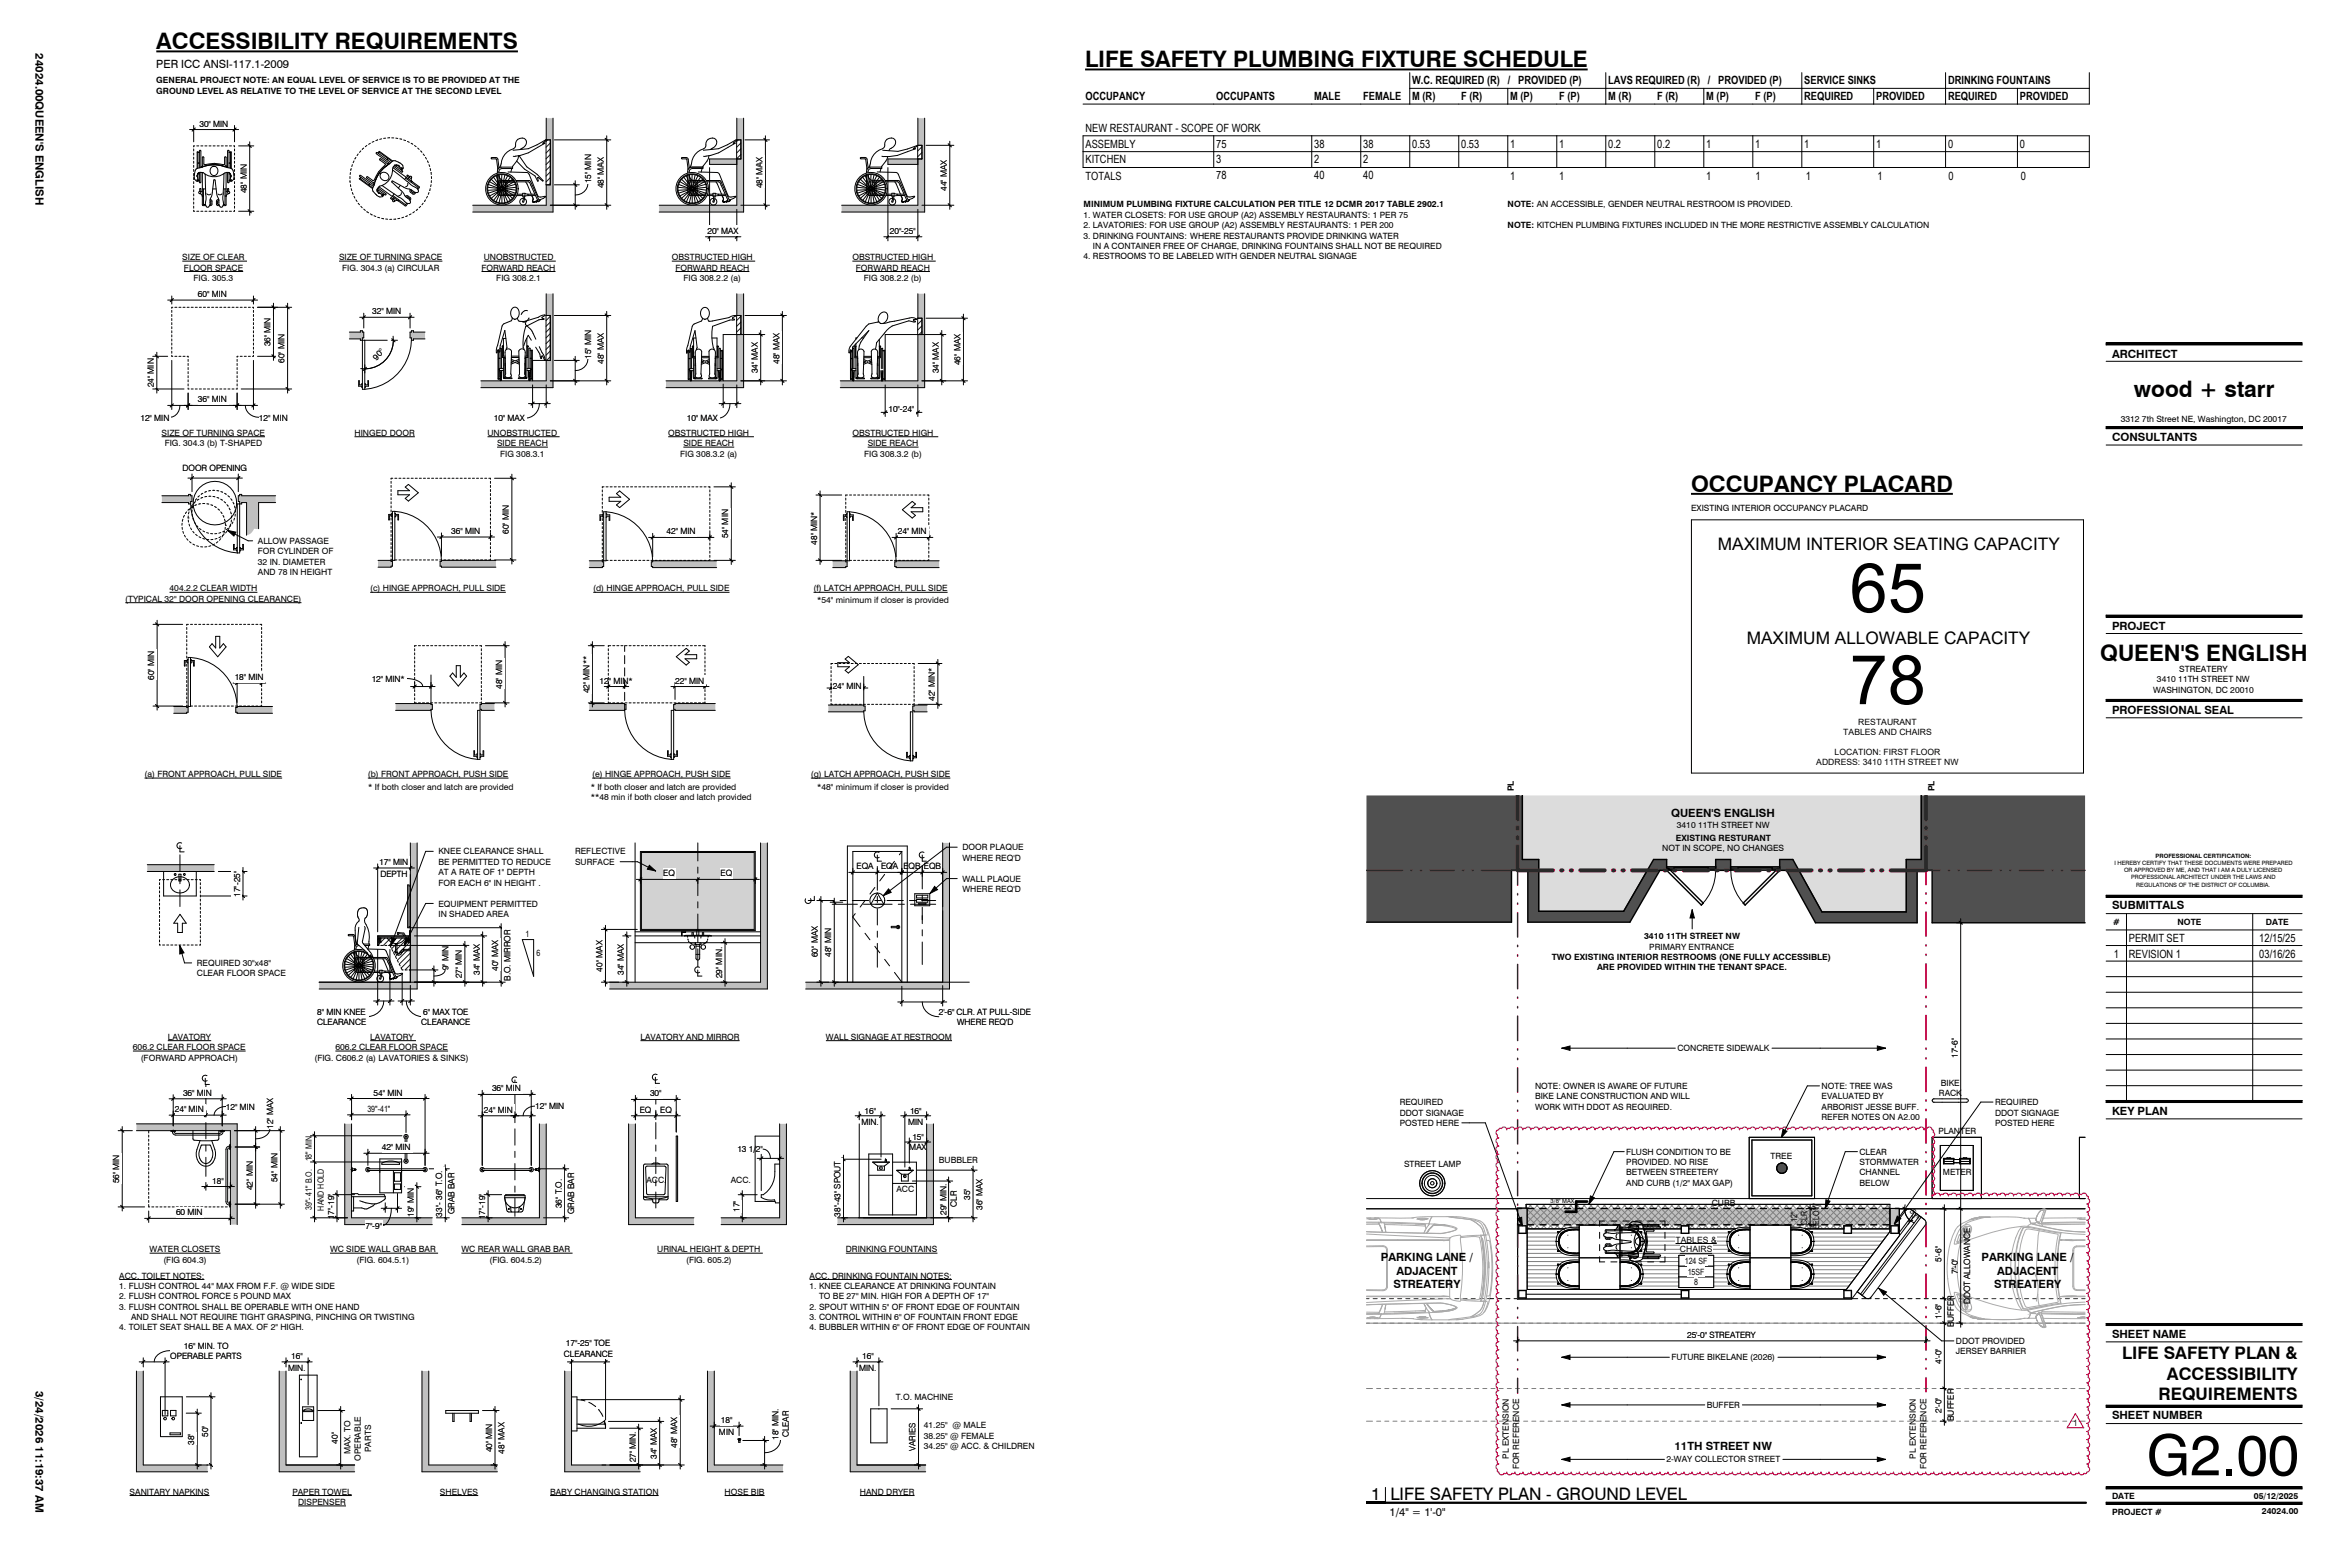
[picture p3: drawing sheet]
<svg xmlns="http://www.w3.org/2000/svg" width="914mm" height="610mm" viewBox="0 0 914 610" stroke-linecap="round" stroke-linejoin="round" font-family="sans-serif">
<defs><g id="words">
<g font-size="26.7">
<text x="719.7" y="238.2">65</text>
<text x="719.7" y="273.9">78</text>
</g>
<text font-size="22.1" x="835.3" y="573.9">G2.00</text>
<g font-size="8.8">
<text x="60.8" y="19.1">ACCESSIBILITY REQUIREMENTS</text>
<text x="422.2" y="26.1">LIFE SAFETY PLUMBING FIXTURE SCHEDULE</text>
<text x="830.3" y="154.3">wood + starr</text>
<text x="658" y="191.2">OCCUPANCY PLACARD</text>
<text x="817.2" y="257">QUEEN'S ENGLISH</text>
</g>
<g font-size="6.7">
<text x="668.4" y="213.9">MAXIMUM INTERIOR SEATING CAPACITY</text>
<text x="679.7" y="250.6">MAXIMUM ALLOWABLE CAPACITY</text>
<text x="825.7" y="528.7">LIFE SAFETY PLAN &amp;</text>
<text x="843.2" y="536.7">ACCESSIBILITY</text>
<text x="839.9" y="544.8">REQUIREMENTS</text>
<text x="533.6" y="583.7">1</text>
<text x="541" y="583.7">LIFE SAFETY PLAN - GROUND LEVEL</text>
</g>
<g font-size="4.4">
<text x="13.8" y="20.8" transform="rotate(90 13.8 20.8)">24024.00</text>
<text x="60.8" y="26.6">PER ICC ANSI-117.1-2009</text>
<text x="549.5" y="32.8">W.C. REQUIRED (R) / PROVIDED (P)</text>
<text x="625.8" y="32.8">LAVS REQUIRED (R) / PROVIDED (P)</text>
<text x="702.1" y="32.8">SERVICE SINKS</text>
<text x="758" y="32.8">DRINKING FOUNTAINS</text>
<text x="13.8" y="39.5" transform="rotate(90 13.8 39.5)">QUEEN'S ENGLISH</text>
<text x="422.4" y="39">OCCUPANCY</text>
<text x="473.2" y="39">OCCUPANTS</text>
<text x="511.4" y="39">MALE</text>
<text x="530.4" y="39">FEMALE</text>
<text x="549.5" y="39">M (R)</text>
<text x="568.6" y="39">F (R)</text>
<text x="587.6" y="39">M (P)</text>
<text x="606.7" y="39">F (P)</text>
<text x="625.8" y="39">M (R)</text>
<text x="644.8" y="39">F (R)</text>
<text x="663.9" y="39">M (P)</text>
<text x="683" y="39">F (P)</text>
<text x="702.1" y="39">REQUIRED</text>
<text x="730" y="39">PROVIDED</text>
<text x="758" y="39">REQUIRED</text>
<text x="786" y="39">PROVIDED</text>
<text x="422.4" y="51.2">NEW RESTAURANT - SCOPE OF WORK</text>
<text x="422.4" y="57.4">ASSEMBLY</text>
<text x="473.2" y="57.4">75</text>
<text x="511.4" y="57.4">38</text>
<text x="530.4" y="57.4">38</text>
<text x="549.5" y="57.4">0.53</text>
<text x="568.6" y="57.4">0.53</text>
<text x="587.6" y="57.4">1</text>
<text x="606.7" y="57.4">1</text>
<text x="625.8" y="57.4">0.2</text>
<text x="644.8" y="57.4">0.2</text>
<text x="663.9" y="57.4">1</text>
<text x="683" y="57.4">1</text>
<text x="702.1" y="57.4">1</text>
<text x="730" y="57.4">1</text>
<text x="758" y="57.4">0</text>
<text x="786" y="57.4">0</text>
<text x="422.4" y="63.6">KITCHEN</text>
<text x="473.2" y="63.6">3</text>
<text x="511.4" y="63.6">2</text>
<text x="530.4" y="63.6">2</text>
<text x="422.4" y="69.9">TOTALS</text>
<text x="473.2" y="69.7">78</text>
<text x="511.4" y="69.7">40</text>
<text x="530.4" y="69.7">40</text>
<text x="587.7" y="69.9">1</text>
<text x="606.7" y="69.9">1</text>
<text x="663.9" y="69.9">1</text>
<text x="683" y="69.9">1</text>
<text x="702.6" y="69.9">1</text>
<text x="730.6" y="69.9">1</text>
<text x="758.1" y="69.9">0</text>
<text x="786.3" y="69.9">0</text>
<text x="821.8" y="139.1">ARCHITECT</text>
<text x="821.8" y="171.7">CONSULTANTS</text>
<text x="821.8" y="245">PROJECT</text>
<text x="821.8" y="277.8">PROFESSIONAL SEAL</text>
<text x="650.3" y="317.7">QUEEN'S ENGLISH</text>
<text x="821.8" y="353.8">SUBMITTALS</text>
<text x="828.4" y="366.5">PERMIT SET</text>
<text x="879.1" y="366.5">12/15/25</text>
<text x="822.5" y="372.6">1</text>
<text x="828.4" y="372.6">REVISION 1</text>
<text x="879.1" y="372.6">03/16/26</text>
<text x="821.8" y="433.6">KEY PLAN</text>
<text x="537.3" y="490.5">PARKING LANE /</text>
<text x="771" y="490.5">PARKING LANE /</text>
<text x="543.4" y="495.8">ADJACENT</text>
<text x="777.1" y="495.8">ADJACENT</text>
<text x="542.2" y="501.2">STREATERY</text>
<text x="776" y="501.2">STREATERY</text>
<text x="821.8" y="520.4">SHEET NAME</text>
<text x="13.8" y="541" transform="rotate(90 13.8 541)">3/24/2026 11:19:37 AM</text>
<text x="821.8" y="552.2">SHEET NUMBER</text>
<text x="651.6" y="564">11TH STREET NW</text>
<text x="540.6" y="589.9">1/4&quot; = 1'-0&quot;</text>
</g>
<g font-size="3.4">
<text x="60.8" y="32.3">GENERAL PROJECT NOTE: AN EQUAL LEVEL OF SERVICE IS TO BE PROVIDED AT THE</text>
<text x="60.8" y="36.4">GROUND LEVEL AS RELATIVE TO THE LEVEL OF SERVICE AT THE SECOND LEVEL</text>
<text x="77.6" y="49.3">30&quot; MIN</text>
<text x="230" y="71.3" transform="rotate(-90 230 71.3)">15&quot; MIN</text>
<text x="96" y="75.2" transform="rotate(-90 96 75.2)">48&quot; MIN</text>
<text x="234.9" y="73.3" transform="rotate(-90 234.9 73.3)">48&quot; MAX</text>
<text x="296.7" y="73.3" transform="rotate(-90 296.7 73.3)">48&quot; MAX</text>
<text x="368.4" y="74.3" transform="rotate(-90 368.4 74.3)">44&quot; MAX</text>
<text x="421.6" y="80.7">MINIMUM PLUMBING FIXTURE CALCULATION PER TITLE 12 DCMR 2017 TABLE 2902.1</text>
<text x="586.6" y="80.7">NOTE: AN ACCESSIBLE, GENDER NEUTRAL RESTROOM IS PROVIDED.</text>
<text x="421.6" y="84.7">1. WATER CLOSETS: FOR USE GROUP (A2) ASSEMBLY RESTAURANTS: 1 PER 75</text>
<text x="421.6" y="88.7">2. LAVATORIES: FOR USE GROUP (A2) ASSEMBLY RESTAURANTS: 1 PER 200</text>
<text x="586.6" y="88.7">NOTE: KITCHEN PLUMBING FIXTURES INCLUDED IN THE MORE RESTRICTIVE ASSEMBLY CALCULATION</text>
<text x="275.3" y="91">20&quot; MAX</text>
<text x="346.2" y="91">20&quot;-25&quot;</text>
<text x="421.6" y="92.8">3. DRINKING FOUNTAINS: WHERE RESTAURANTS PROVIDE DRINKING WATER</text>
<text x="70.9" y="101.2">SIZE OF CLEAR</text>
<text x="131.9" y="101.2">SIZE OF TURNING SPACE</text>
<text x="188.2" y="101.2">UNOBSTRUCTED</text>
<text x="261.4" y="101.2">OBSTRUCTED HIGH</text>
<text x="331.7" y="101.2">OBSTRUCTED HIGH</text>
<text x="421.6" y="100.9">4. RESTROOMS TO BE LABELED WITH GENDER NEUTRAL SIGNAGE</text>
<text x="425.3" y="96.8">IN A CONTAINER FREE OF CHARGE, DRINKING FOUNTAINS SHALL NOT BE REQUIRED</text>
<text x="71.6" y="105.3">FLOOR SPACE</text>
<text x="133.2" y="105.3">FIG. 304.3 (a) CIRCULAR</text>
<text x="187.4" y="105.3">FORWARD REACH</text>
<text x="262.8" y="105.3">FORWARD REACH</text>
<text x="333" y="105.3">FORWARD REACH</text>
<text x="75.3" y="109.3">FIG. 305.3</text>
<text x="193.1" y="109.3">FIG 308.2.1</text>
<text x="266" y="109.3">FIG 308.2.2 (a)</text>
<text x="336.2" y="109.3">FIG 308.2.2 (b)</text>
<text x="77" y="115.6">60&quot; MIN</text>
<text x="144.8" y="122.3">32&quot; MIN</text>
<text x="105.3" y="134.8" transform="rotate(-90 105.3 134.8)">36&quot; MIN</text>
<text x="110.8" y="141.1" transform="rotate(-90 110.8 141.1)">60&quot; MIN</text>
<text x="146.5" y="140.3" transform="rotate(-45 146.5 140.3)">90°</text>
<text x="230" y="139.6" transform="rotate(-90 230 139.6)">15&quot; MIN</text>
<text x="234.9" y="141.6" transform="rotate(-90 234.9 141.6)">48&quot; MAX</text>
<text x="303.3" y="141.6" transform="rotate(-90 303.3 141.6)">48&quot; MAX</text>
<text x="373.7" y="142.1" transform="rotate(-90 373.7 142.1)">46&quot; MAX</text>
<text x="294.9" y="145.3" transform="rotate(-90 294.9 145.3)">34&quot; MAX</text>
<text x="365.3" y="145.3" transform="rotate(-90 365.3 145.3)">34&quot; MAX</text>
<text x="59.9" y="150.7" transform="rotate(-90 59.9 150.7)">24&quot; MIN</text>
<text x="77" y="156.6">36&quot; MIN</text>
<text x="345.7" y="160.4">10&quot;-24&quot;</text>
<text x="54.7" y="163.6">12&quot; MIN</text>
<text x="100.7" y="163.6">12&quot; MIN</text>
<text x="192.1" y="163.9">10&quot; MAX</text>
<text x="267.2" y="163.9">10&quot; MAX</text>
<text x="825.2" y="164">3312 7th Street NE, Washington, DC 20017</text>
<text x="62.9" y="169.5">SIZE OF TURNING SPACE</text>
<text x="64.1" y="173.6">FIG. 304.3 (b) T-SHAPED</text>
<text x="137.9" y="169.5">HINGED DOOR</text>
<text x="189.7" y="169.5">UNOBSTRUCTED</text>
<text x="193.4" y="173.6">SIDE REACH</text>
<text x="260" y="169.5">OBSTRUCTED HIGH</text>
<text x="265.9" y="173.6">SIDE REACH</text>
<text x="331.7" y="169.5">OBSTRUCTED HIGH</text>
<text x="337.6" y="173.6">SIDE REACH</text>
<text x="194.6" y="177.6">FIG 308.3.1</text>
<text x="264.6" y="177.6">FIG 308.3.2 (a)</text>
<text x="336.2" y="177.6">FIG 308.3.2 (b)</text>
<text x="71" y="183.2">DOOR OPENING</text>
<text x="658" y="198.7">EXISTING INTERIOR OCCUPANCY PLACARD</text>
<text x="175.6" y="207.8">36&quot; MIN</text>
<text x="198" y="207.7" transform="rotate(-90 198 207.7)">60&quot; MIN</text>
<text x="259.4" y="207.9">42&quot; MIN</text>
<text x="283.4" y="209.4" transform="rotate(-90 283.4 209.4)">54&quot; MIN</text>
<text x="349.3" y="207.9">24&quot; MIN</text>
<text x="100.3" y="211.6">ALLOW PASSAGE</text>
<text x="100.3" y="215.6">FOR CYLINDER OF</text>
<text x="317.9" y="211.9" transform="rotate(-90 317.9 211.9)">48&quot; MIN*</text>
<text x="100.3" y="219.7">32 IN. DIAMETER</text>
<text x="100.3" y="223.7">AND 78 IN HEIGHT</text>
<text x="66" y="230.1">404.2.2 CLEAR WIDTH</text>
<text x="144" y="230.1">(c) HINGE APPROACH, PULL SIDE</text>
<text x="230.8" y="230.1">(d) HINGE APPROACH, PULL SIDE</text>
<text x="316.6" y="230.1">(f) LATCH APPROACH, PULL SIDE</text>
<text x="48.8" y="234.1">(TYPICAL 32&quot; DOOR OPENING CLEARANCE)</text>
<text x="318" y="234.6">*54&quot; minimum if closer is provided</text>
<text x="848" y="261.4">STREATERY</text>
<text x="60" y="264.5" transform="rotate(-90 60 264.5)">60&quot; MIN</text>
<text x="91.3" y="264.6">18&quot; MIN</text>
<text x="144.6" y="265.2">12&quot; MIN*</text>
<text x="195.4" y="268" transform="rotate(-90 195.4 268)">48&quot; MIN</text>
<text x="229.4" y="269.7" transform="rotate(-90 229.4 269.7)">42&quot; MIN**</text>
<text x="233.3" y="265.9">12&quot; MIN*</text>
<text x="262.8" y="265.9">22&quot; MIN</text>
<text x="324" y="268.2">24&quot; MIN</text>
<text x="837.8" y="269.5">WASHINGTON, DC 20010</text>
<text x="839.3" y="265.5">3410 11TH STREET NW</text>
<text x="363.8" y="272.6" transform="rotate(-90 363.8 272.6)">42&quot; MIN*</text>
<text x="717.2" y="286">TABLES AND CHAIRS</text>
<text x="723.1" y="282.2">RESTAURANT</text>
<text x="713.9" y="293.7">LOCATION: FIRST FLOOR</text>
<text x="706.7" y="297.5">ADDRESS: 3410 11TH STREET NW</text>
<text x="56.2" y="302.3">(a) FRONT APPROACH, PULL SIDE</text>
<text x="143.1" y="302.3">(b) FRONT APPROACH, PUSH SIDE</text>
<text x="230.4" y="302.3">(e) HINGE APPROACH, PUSH SIDE</text>
<text x="315.5" y="302.3">(g) LATCH APPROACH, PUSH SIDE</text>
<text x="143.3" y="307.2">* If both closer and latch are provided</text>
<text x="229.9" y="307.2">* If both closer and latch are provided</text>
<text x="229.9" y="311.3">**48 min if both closer and latch provided</text>
<text x="318" y="307.2">*48&quot; minimum if closer is provided</text>
<text x="589.1" y="307.9" transform="rotate(-90 589.1 307.9)">PL</text>
<text x="752.7" y="307.9" transform="rotate(-90 752.7 307.9)">PL</text>
<text x="652.5" y="322">3410 11TH STREET NW</text>
<text x="652.1" y="327">EXISTING RESTURANT</text>
<text x="170.6" y="332.4">KNEE CLEARANCE SHALL</text>
<text x="223.8" y="332.4">REFLECTIVE</text>
<text x="374.5" y="330.8">DOOR PLAQUE</text>
<text x="374.5" y="334.8">WHERE REQ'D</text>
<text x="646.8" y="331.1">NOT IN SCOPE, NO CHANGES</text>
<text x="147.6" y="336.5">17&quot; MIN</text>
<text x="148" y="341.3">DEPTH</text>
<text x="170.6" y="336.4">BE PERMITTED TO REDUCE</text>
<text x="170.6" y="340.5">AT A RATE OF 1&quot; DEPTH</text>
<text x="223.8" y="336.4">SURFACE</text>
<text x="258.1" y="341">EQ</text>
<text x="280.4" y="341">EQ</text>
<text x="333.3" y="338.2">EQA</text>
<text x="342.8" y="338.2">EQA</text>
<text x="351.5" y="338.2">EQB</text>
<text x="359.5" y="338.2">EQB</text>
<text x="170.6" y="344.5">FOR EACH 6&quot; IN HEIGHT .</text>
<text x="374.5" y="343">WALL PLAQUE</text>
<text x="374.5" y="347">WHERE REQ'D</text>
<text x="93.4" y="348.9" transform="rotate(-90 93.4 348.9)">17&quot;-25&quot;</text>
<text x="170.6" y="352.7">EQUIPMENT PERMITTED</text>
<text x="170.6" y="356.7">IN SHADED AREA</text>
<text x="822.2" y="360">#</text>
<text x="847.3" y="360">NOTE</text>
<text x="881.6" y="360">DATE</text>
<text x="204.5" y="364.5">1</text>
<text x="639.7" y="365.4">3410 11TH STREET NW</text>
<text x="208.7" y="371.9">6</text>
<text x="641.8" y="369.4">PRIMARY ENTRANCE</text>
<text x="76.6" y="375.8">REQUIRED 30&quot;x48&quot;</text>
<text x="174.5" y="377.4" transform="rotate(-90 174.5 377.4)">9&quot; MIN</text>
<text x="193.9" y="377.6" transform="rotate(-90 193.9 377.6)">40&quot; MAX</text>
<text x="234.4" y="378" transform="rotate(-90 234.4 378)">40&quot; MAX</text>
<text x="318.3" y="372.3" transform="rotate(-90 318.3 372.3)">60&quot; MAX</text>
<text x="323.5" y="372.3" transform="rotate(-90 323.5 372.3)">48&quot; MIN</text>
<text x="603.8" y="373.5">TWO EXISTING INTERIOR RESTROOMS (ONE FULLY ACCESSIBLE)</text>
<text x="621.4" y="377.5">ARE PROVIDED WITHIN THE TENANT SPACE.</text>
<text x="76.6" y="379.8">CLEAR FLOOR SPACE</text>
<text x="179.7" y="380.7" transform="rotate(-90 179.7 380.7)">27&quot; MIN</text>
<text x="186.7" y="379.2" transform="rotate(-90 186.7 379.2)">34&quot; MAX</text>
<text x="198.6" y="381.6" transform="rotate(-90 198.6 381.6)">B.O. MIRROR</text>
<text x="242.7" y="379.2" transform="rotate(-90 242.7 379.2)">34&quot; MAX</text>
<text x="281" y="380.6" transform="rotate(-90 281 380.6)">29&quot; MIN.</text>
<text x="123.4" y="394.8">8&quot; MIN KNEE</text>
<text x="164.7" y="394.8">6&quot; MAX TOE</text>
<text x="365.3" y="394.8">2'-6&quot; CLR. AT PULL-SIDE</text>
<text x="123.4" y="398.8">CLEARANCE</text>
<text x="163.9" y="398.8">CLEARANCE</text>
<text x="372.4" y="398.8">WHERE REQ'D</text>
<text x="65.3" y="404.5">LAVATORY</text>
<text x="144.1" y="404.5">LAVATORY</text>
<text x="249.2" y="404.5">LAVATORY AND MIRROR</text>
<text x="321.4" y="404.5">WALL SIGNAGE AT RESTROOM</text>
<text x="51.7" y="408.5">606.2 CLEAR FLOOR SPACE</text>
<text x="54.8" y="412.6">(FORWARD APPROACH)</text>
<text x="122.4" y="412.6">(FIG. C606.2 (a) LAVATORIES &amp; SINKS)</text>
<text x="130.5" y="408.5">606.2 CLEAR FLOOR SPACE</text>
<text x="652.7" y="409">CONCRETE SIDEWALK</text>
<text x="761.8" y="411.6" transform="rotate(-90 761.8 411.6)">17'-6&quot;</text>
<text x="191.5" y="424.6">36&quot; MIN</text>
<text x="597.3" y="423.6">NOTE: OWNER IS AWARE OF FUTURE</text>
<text x="708.8" y="423.6">NOTE: TREE WAS</text>
<text x="755.2" y="422.5">BIKE</text>
<text x="71.2" y="426.3">36&quot; MIN</text>
<text x="87.9" y="431.7">12&quot; MIN</text>
<text x="145.4" y="426.2">54&quot; MIN</text>
<text x="208.3" y="431.5">12&quot; MIN</text>
<text x="252.9" y="426.6">30&quot;</text>
<text x="544.6" y="429.9">REQUIRED</text>
<text x="597.3" y="427.7">BIKE LANE CONSTRUCTION AND WILL</text>
<text x="597.3" y="431.7">WORK WITH DDOT AS REQUIRED.</text>
<text x="708.8" y="427.7">EVALUATED BY</text>
<text x="708.8" y="431.7">ARBORIST JESSE BUFF.</text>
<text x="754.5" y="426.5">RACK</text>
<text x="776.3" y="429.9">REQUIRED</text>
<text x="68" y="432.7">24&quot; MIN</text>
<text x="143" y="432.6">39&quot;-41&quot;</text>
<text x="188.3" y="432.9">24&quot; MIN</text>
<text x="248.9" y="432.9">EQ</text>
<text x="256.9" y="432.9">EQ</text>
<text x="335.2" y="437.5">MIN.</text>
<text x="336.4" y="433.5">16&quot;</text>
<text x="353.4" y="437.5">MIN</text>
<text x="354.1" y="433.5">16&quot;</text>
<text x="544.6" y="434">DDOT SIGNAGE</text>
<text x="708.8" y="435.7">REFER NOTES ON A2.00</text>
<text x="776.3" y="434">DDOT SIGNAGE</text>
<text x="106.3" y="439.1" transform="rotate(-90 106.3 439.1)">12&quot; MAX</text>
<text x="355" y="443.5">15&quot;</text>
<text x="544.6" y="438">POSTED HERE</text>
<text x="754.2" y="441.3">PLANTER</text>
<text x="776.3" y="438">POSTED HERE</text>
<text x="148.6" y="447.5">42&quot; MIN</text>
<text x="286.9" y="448.3">13 1/2&quot;</text>
<text x="353.8" y="447.5">MAX</text>
<text x="632.8" y="449.2">FLUSH CONDITION TO BE</text>
<text x="723.5" y="449.2">CLEAR</text>
<text x="121.3" y="451.8" transform="rotate(-90 121.3 451.8)">18&quot; MIN</text>
<text x="365.3" y="452.5">BUBBLER</text>
<text x="546.3" y="453.8">STREET LAMP</text>
<text x="632.8" y="453.2">PROVIDED. NO RISE</text>
<text x="689" y="451">TREE</text>
<text x="723.5" y="453.2">STORMWATER</text>
<text x="46.4" y="460.4" transform="rotate(-90 46.4 460.4)">56&quot; MIN</text>
<text x="82.6" y="460.4">18&quot;</text>
<text x="107.9" y="459.9" transform="rotate(-90 107.9 459.9)">54&quot; MIN</text>
<text x="251.5" y="460.3">ACC.</text>
<text x="284.3" y="460.3">ACC.</text>
<text x="632.8" y="457.3">BETWEEN STREETERY</text>
<text x="632.8" y="461.3">AND CURB (1/2&quot; MAX GAP)</text>
<text x="723.5" y="457.3">CHANNEL</text>
<text x="723.5" y="461.3">BELOW</text>
<text x="756" y="457.2">METER</text>
<text x="98.3" y="463" transform="rotate(-90 98.3 463)">42&quot; MIN</text>
<text x="348.8" y="463.9">ACC</text>
<text x="377.5" y="466.7" transform="rotate(-90 377.5 466.7)">35&quot;</text>
<text x="68.5" y="472.8">60 MIN</text>
<text x="121.3" y="470.9" transform="rotate(-90 121.3 470.9)">39&quot;- 41&quot; B.O.</text>
<text x="126" y="471" transform="rotate(-90 126 471)">HAND HOLD</text>
<text x="161.1" y="473.4" transform="rotate(-90 161.1 473.4)">19&quot; MIN</text>
<text x="172.1" y="473.3" transform="rotate(-90 172.1 473.3)">33&quot;- 36&quot; T.O.</text>
<text x="176.9" y="472.4" transform="rotate(-90 176.9 472.4)">GRAB BAR</text>
<text x="218.6" y="470" transform="rotate(-90 218.6 470)">36&quot; T.O.</text>
<text x="223.4" y="472.4" transform="rotate(-90 223.4 472.4)">GRAB BAR</text>
<text x="287.7" y="471.5" transform="rotate(-90 287.7 471.5)">17&quot;</text>
<text x="327.1" y="473.3" transform="rotate(-90 327.1 473.3)">38&quot;-43&quot; SPOUT</text>
<text x="368.3" y="472.7" transform="rotate(-90 368.3 472.7)">29&quot; MIN.</text>
<text x="372.3" y="469.5" transform="rotate(-90 372.3 469.5)">CLR</text>
<text x="382.3" y="470.6" transform="rotate(-90 382.3 470.6)">36&quot; MAX</text>
<text x="666.1" y="469.3">CURB</text>
<text x="743" y="471.1" transform="rotate(63 743 471.1)">53°</text>
<text x="130" y="474.3" transform="rotate(-90 130 474.3)">17&quot;-19&quot;</text>
<text x="142.2" y="478">7&quot;-9&quot;</text>
<text x="188.8" y="474.3" transform="rotate(-90 188.8 474.3)">17&quot;-19&quot;</text>
<text x="699.3" y="475.3" transform="rotate(-90 699.3 475.3)">12&quot;</text>
<text x="703.2" y="476.4" transform="rotate(-90 703.2 476.4)">CLR.</text>
<text x="707.9" y="478.2" transform="rotate(-90 707.9 478.2)">BELOW</text>
<text x="652" y="483.4">TABLES &amp;</text>
<text x="58.2" y="487.2">WATER CLOSETS</text>
<text x="63.6" y="491.2">(FIG 604.3)</text>
<text x="128.4" y="487.2">WC SIDE WALL GRAB BAR</text>
<text x="138.7" y="491.2">(FIG. 604.5.1)</text>
<text x="179.5" y="487.2">WC REAR WALL GRAB BAR</text>
<text x="190.5" y="491.2">(FIG. 604.5.2)</text>
<text x="255.7" y="487.2">URINAL HEIGHT &amp; DEPTH</text>
<text x="267" y="491.2">(FIG. 605.2)</text>
<text x="329.1" y="487.2">DRINKING FOUNTAINS</text>
<text x="653.7" y="487.2">CHAIRS</text>
<text x="655.5" y="491.7">124 SF</text>
<text x="755.4" y="490.8" transform="rotate(-90 755.4 490.8)">5'-6&quot;</text>
<text x="46.4" y="497.4">ACC. TOILET NOTES:</text>
<text x="315" y="497.4">ACC. DRINKING FOUNTAIN NOTES:</text>
<text x="656.7" y="495.8">15SF</text>
<text x="761.8" y="495.6" transform="rotate(-90 761.8 495.6)">7'-0&quot;</text>
<text x="46.4" y="501.4">1. FLUSH CONTROL 44&quot; MAX FROM F.F. @ WIDE SIDE</text>
<text x="315" y="501.4">1. KNEE CLEARANCE AT DRINKING FOUNTAIN</text>
<text x="659.2" y="499.9">8</text>
<text x="46.4" y="505.5">2. FLUSH CONTROL FORCE 5 POUND MAX</text>
<text x="46.4" y="509.5">3. FLUSH CONTROL SHALL BE OPERABLE WITH ONE HAND</text>
<text x="315" y="509.5">2. SPOUT WITHIN 5&quot; OF FRONT EDGE OF FOUNTAIN</text>
<text x="318.7" y="505.5">TO BE 27&quot; MIN. HIGH FOR A DEPTH OF 17&quot;</text>
<text x="766.6" y="507.4" transform="rotate(-90 766.6 507.4)">DDOT ALLOWANCE</text>
<text x="51" y="513.6">AND SHALL NOT REQUIRE TIGHT GRASPING, PINCHING OR TWISTING</text>
<text x="315" y="513.6">3. CONTROL WITHIN 6&quot; OF FOUNTAIN FRONT EDGE</text>
<text x="755.4" y="513" transform="rotate(-90 755.4 513)">1'-6&quot;</text>
<text x="46.4" y="517.6">4. TOILET SEAT SHALL BE A MAX. OF 2&quot; HIGH.</text>
<text x="315" y="517.6">4. BUBBLER WITHIN 6&quot; OF FRONT EDGE OF FOUNTAIN</text>
<text x="656.5" y="520.5">25'-0&quot; STREATERY</text>
<text x="760.2" y="516.3" transform="rotate(-90 760.2 516.3)">BUFFER</text>
<text x="71.6" y="524.7">16&quot; MIN. TO</text>
<text x="219.4" y="527.8">CLEARANCE</text>
<text x="220.2" y="523.7">17&quot;-25&quot; TOE</text>
<text x="761.1" y="522.8">DDOT PROVIDED</text>
<text x="761.1" y="526.9">JERSEY BARRIER</text>
<text x="66.3" y="528.7">OPERABLE PARTS</text>
<text x="112.1" y="533.4">MIN.</text>
<text x="113.3" y="528.7">16&quot;</text>
<text x="334.3" y="533.4">MIN.</text>
<text x="335.5" y="528.7">16&quot;</text>
<text x="650.4" y="529.2">FUTURE BIKELANE (2026)</text>
<text x="755.4" y="530.5" transform="rotate(-90 755.4 530.5)">4'-0&quot;</text>
<text x="348.5" y="544.8">T.O. MACHINE</text>
<text x="664.1" y="547.7">BUFFER</text>
<text x="755.4" y="549.6" transform="rotate(-90 755.4 549.6)">2'-0&quot;</text>
<text x="280.5" y="553.6">18&quot;</text>
<text x="359.5" y="555.6">41.25&quot; @ MALE</text>
<text x="760.2" y="552.8" transform="rotate(-90 760.2 552.8)">BUFFER</text>
<text x="806.8" y="554.7">1</text>
<text x="75.6" y="562.1" transform="rotate(-90 75.6 562.1)">38&quot;</text>
<text x="80.9" y="558.9" transform="rotate(-90 80.9 558.9)">50&quot;</text>
<text x="131.4" y="561.6" transform="rotate(-90 131.4 561.6)">40&quot;</text>
<text x="263.5" y="563.3" transform="rotate(-90 263.5 563.3)">48&quot; MAX</text>
<text x="279.8" y="558.4">MIN</text>
<text x="303" y="560.1" transform="rotate(-90 303 560.1)">18&quot; MIN.</text>
<text x="307" y="559.1" transform="rotate(-90 307 559.1)">CLEAR</text>
<text x="359.5" y="559.6">38.25&quot; @ FEMALE</text>
<text x="359.5" y="563.7">34.25&quot; @ ACC. &amp; CHILDREN</text>
<text x="136.3" y="565.8" transform="rotate(-90 136.3 565.8)">MAX. TO</text>
<text x="140.4" y="568.3" transform="rotate(-90 140.4 568.3)">OPERABLE</text>
<text x="144.4" y="564.9" transform="rotate(-90 144.4 564.9)">PARTS</text>
<text x="191.5" y="565" transform="rotate(-90 191.5 565)">40&quot; MIN</text>
<text x="196.3" y="565.5" transform="rotate(-90 196.3 565.5)">48&quot; MAX</text>
<text x="247.3" y="568.9" transform="rotate(-90 247.3 568.9)">27&quot; MIN.</text>
<text x="255.5" y="567.6" transform="rotate(-90 255.5 567.6)">34&quot; MAX</text>
<text x="356.3" y="564.6" transform="rotate(-90 356.3 564.6)">VARIES</text>
<text x="587.1" y="567.5" transform="rotate(-90 587.1 567.5)">PL EXTENSION</text>
<text x="648.4" y="568.9">2-WAY COLLECTOR STREET</text>
<text x="745.5" y="567.5" transform="rotate(-90 745.5 567.5)">PL EXTENSION</text>
<text x="591.2" y="571.6" transform="rotate(-90 591.2 571.6)">FOR REFERENCE</text>
<text x="749.6" y="571.6" transform="rotate(-90 749.6 571.6)">FOR REFERENCE</text>
<text x="50.4" y="581.4">SANITARY NAPKINS</text>
<text x="113.8" y="581.4">PAPER TOWEL</text>
<text x="171.2" y="581.4">SHELVES</text>
<text x="214.1" y="581.4">BABY CHANGING STATION</text>
<text x="282" y="581.4">HOSE BIB</text>
<text x="334.6" y="581.4">HAND DRYER</text>
<text x="116" y="585.5">DISPENSER</text>
<text x="821.8" y="583">DATE</text>
<text x="877" y="583">05/12/2025</text>
<text x="821.8" y="589.2">PROJECT #</text>
<text x="880.1" y="589.2">24024.00</text>
</g>
<g font-size="2.3">
<text x="838.7" y="333.8">PROFESSIONAL CERTIFICATION:</text>
<text x="822.7" y="336.5">I HEREBY CERTIFY THAT THESE DOCUMENTS WERE PREPARED</text>
<text x="826.5" y="339.3">OR APPROVED BY ME, AND THAT I AM A DULY LICENSED</text>
<text x="829.2" y="342.1">PROFESSIONAL ARCHITECT UNDER THE LAWS AND</text>
<text x="831.3" y="344.9">REGULATIONS OF THE DISTRICT OF COLUMBIA.</text>
<text x="603.4" y="468">3/8&quot; MAX</text>
</g>
</g></defs>
<g fill="#c0c0c0">
<path d="M212.5 46h2.7v36.5h-31.3v-2.7h28.6v-7.9h1.6v-17.5h-1.6z"/>
<path d="M286.7 46h2.6v36.5h-32.8v-2.7h30.2v-18h1.6v-7.4h-1.6z"/>
<path d="M276.1 61.8h10.6v2.2h-10.6z"/>
<path d="M357.1 46h2.7v36.5h-32.3v-2.7h29.6v-18h1.6v-5.3h-1.6z"/>
<path d="M345.5 61.8h11.6v2.2h-11.6z"/>
<path d="M212.5 114.3h2.7v36.5h-28.1v-2.6h25.4v-8h1.6v-17.5h-1.6z"/>
<path d="M286.7 114.3h2.6v36.5h-30.1v-2.6h27.5v-18.1h1.6v-7.4h-1.6z"/>
<path d="M357.1 114.3h2.7v36.5h-32.8v-2.6h30.1v-18.1h1.6v-6.3h-1.6z"/>
<path d="M53.1 437.2h39.2v39.2h-2.7v-36.5h-36.5z"/>
<path d="M134.1 437.2h2.7v36.6h31.4v2.6h-34.1z"/>
<path d="M209.9 437.2h2.6v39.2h-32.8v-2.6h30.2z"/>
</g>
<path d="M70 355.7l2.5 3.5h-1.5v3.6h-1.9v-3.6h-1.5z" fill="#fff"/>
<g fill="#c0c0c0">
<path d="M57.3 336.4h26.1v2.6h-26.1z"/>
<path d="M303.4 437.2h2.6v39.2h-25.4v-2.6h22.8z"/>
<path d="M244.6 437.2h2.6v36.6h22.8v2.6h-25.4z"/>
<path d="M93.3 192.3v.6h-.6v2.2h.6v.9h.7v-.5h1.9v12.7a4 4 0 0 0 3-2.5h1.7v-10.2h6.7v-2.6h-13.3v-.6zM63 192.9v2.6h10.4v.5h.8v-.9h.5v-2.2h-.5v-.6h-.8v.6z"/>
<path d="M160.1 128.7v.5h-.5v2.2h.5v1h.8v-.6h4.5v-2.6h-4.5v-.5zM135.9 129.2v2.6h4.3v.6h.8v-1h.5v-2.2h-.5v-.5h-.8v.5z"/>
<path d="M91.7 275.2v1.9h.6v.4h13.7v-2.7h-13.7v.4zM67.6 274.8v2.7h5.1v-.4h.5v-1.9h-.5v-.4z"/>
<path d="M186.8 274.1v1.9h.5v.3h5.1v-2.6h-5.1v.4zM153.9 273.7v2.6h13.8v-.3h.5v-1.9h-.5v-.4z"/>
<path d="M171.2 218.4v1.9h.6v.3h21.2v-2.6h-21.2v.4zM147.1 218v2.6h5.1v-.3h.5v-1.9h-.5v-.4z"/>
<path d="M253.4 218.6v1.8h.6v.4h24.9v-2.6h-24.9v.4zM229.3 218.2v2.6h5.1v-.4h.5v-1.8h-.5v-.4z"/>
<path d="M262.1 274.1v1.9h.6v.3h15.6v-2.6h-15.6v.4zM229.3 273.7v2.6h13.8v-.3h.5v-1.9h-.5v-.4z"/>
<path d="M348.2 218.6v1.8h.5v.4h16.7v-2.6h-16.7v.4zM324 218.2v2.6h5.1v-.4h.5v-1.8h-.5v-.4z"/>
<path d="M322.3 274.3v2.6h13.8v-.4h.5v-1.8h-.5v-.4zM355.2 274.7v1.8h.5v.4h5.1v-2.6h-5.1v.4z"/>
</g>
<path d="M203.2 365.5h4.4v14.3z" fill="#fff"/>
<path d="M237.2 382.1h58.7v-54.2h2.7v56.8h-61.4z" fill="#c0c0c0"/>
<path d="M249.6 331.6h43.9v30h-43.9z" fill="#d2d2d2"/>
<g fill="#c0c0c0">
<path d="M360.6 437.2h2.6v39.2h-37.3v-2.6h34.7z"/>
<path d="M159.7 327.9h2.6v56.8h-38.1v-2.6h35.5z"/>
<path d="M53.1 533.4h2.6v36.5h25.1v2.7h-27.7z"/>
<path d="M108.6 533.4h2.7v36.5h26.7v2.7h-29.4z"/>
<path d="M330.8 533.4h2.7v36.5h26.7v2.7h-29.4z"/>
<path d="M164.2 533.4h2.6v36.5h26.8v2.7h-29.4z"/>
<path d="M219.7 533.4h2.7v36.5h26.7v2.7h-29.4z"/>
<path d="M275.3 533.4h2.6v36.5h26.8v2.7h-29.4z"/>
<path d="M366.8 327.9h2.6v56.8h-55.9v-2.6h53.3z"/>
</g>
<path d="M355.9 347.7h5.9v4.7h-5.9z" fill="#fff"/>
<g fill="none" stroke="#191919" stroke-width=".39">
<path d="M213.1 54.4l-.6 .6M214.1 55.6l-1.6 1.7M214.1 57.9l-1.6 1.6M287.3 54.4l-.7 .6M288.3 55.6l-1.7 1.7M288.3 57.9l-1.7 1.6M358.7 57.1l-1.6 1.7M358.7 59.3l-1.6 1.7M214.1 60.1l-1.6 1.7M214.1 62.4l-1.6 1.6M214.1 64.6l-1.6 1.7M214.1 66.9l-1.6 1.6"/>
<path d="M214.1 69.1l-1.6 1.7M214.1 71.4l-.5 .5M288.3 60.1l-1.7 1.7M358.7 61.6l-.2 .2M214.1 127.6l-1.6 1.6M214.1 129.8l-1.6 1.7M214.1 134.3l-1.6 1.6M214.1 123.1l-1.6 1.6M214.1 125.3l-1.6 1.7M214.1 132l-1.6 1.7M214.1 136.5l-1.6 1.7M214.1 138.8l-1.4 1.4"/>
<path d="M288.3 127.5l-1.7 1.7M288.3 129.8l-.4 .3M288.3 123.1l-1.7 1.6M288.3 125.3l-1.7 1.7M357.2 123.8l-.1 .1M358.7 124.5l-1.6 1.7M358.7 126.8l-1.6 1.6M358.7 129l-1.1 1.1M147.5 364.9l-.5 .6M149.8 364.9l-2.8 2.9M152 364.9l-2.8 2.9M154.3 364.9l-2.9 2.9"/>
<path d="M156.5 364.9l-4.1 4.2M158.8 364.9l-5.7 5.7M159.7 366.3l-5.8 5.8M159.7 368.5l-5.1 5.1M159.7 370.8l-4.3 4.3M159.7 373l-3.6 3.6M159.7 375.3l-2.1 2"/>
</g>
<g fill="none" stroke="#000" stroke-width=".39">
<path d="M75.4 58v.7M75.4 59.5v.8M75.8 56.8h-.4v.4M76.6 56.8h.8M77 59.2h-.3v6.3M77 59.2h.6M77 59.3h.6M77 59.2v6.2M78.1 56.8h.8M79.7 56.8h.8M81.3 56.8h.8M82.9 56.8h.8"/>
<path d="M84.5 56.8h.8M86.1 56.8h.8M87.7 56.8h.8M89.1 59.2h.6M89.1 59.3h.6M89.3 56.8h.8M89.7 59.2h.3v6.3M89.7 59.2v6.2M90.9 56.8h.4v.4M91.3 58v.7M91.3 59.5v.8M139.4 59.9l-.5 .6"/>
<path d="M140.4 58.7l-.5 .6M141 58l-.1 .1M141.5 57.6l-.5 .4M142.8 56.6l-.7 .5M144.1 55.7l-.7 .5M145.5 55l-.7 .3M147 54.4l-.8 .3M147.5 59.1l.2-.2 5.1 3.7M147.5 59.1l5 3.7M147.5 59.1l-.4 .5M147.6 59.2l-.3 .5M148.5 54l-.8 .2"/>
<path d="M150.1 53.7l-.8 .1M151.6 53.6l-.8 .1M152.4 53.6l.8 .1M154 53.7l.8 .2M155.6 54l.7 .2M157.1 54.4l.7 .3M158.6 55l.7 .4M160 55.7l.6 .4M161.3 56.6l.6 .5M162.5 57.6l.6 .5M163.7 58.7l.5 .6M164.7 59.9l.4 .6"/>
<path d="M199.6 58.5l5.9-.6 7-3.4-1.2 1.3 .7-.1-1.4 .8a21 21 0 0 1-10.4 4.4l-.5-.1M202.4 58.2l.3-.3a2.27 2.27 0 0 0 2-1.7 2.27 2.27 0 0 0-.8-2.4 2.7 2.7 0 0 0-3.4 3.3l-.3 .5a7.6 7.6 0 0 0-5.5 7l-.3 .6M212.5 54.4h1.6v17.5h-1.6zM212.5 46v8.4M215.2 46v36.5h-31.3M273.7 58.5l5.9-.6 6.9-3.4-1.2 1.3 .8-.1-1.5 .8a21 21 0 0 1-10.3 4.4l-.5-.1M276.4 58.2l.4-.4a2.27 2.27 0 0 0 1.9-1.6 2.27 2.27 0 0 0-.7-2.4 2.7 2.7 0 0 0-3.4 3.3l-.4 .5a7.6 7.6 0 0 0-5.4 7l-.3 .6M286.6 54.4h1.7v7.4h-12.2v2.2h10.6M286.7 46v33.8h-30.2M289.3 46v36.5h-32.8M343.5 58.5l5.9 .4 7.4-2.1-1.4 1 .8 .1-1.6 .6a21 21 0 0 1-11 2.4l-.5-.1M345.9 58.6a2.07 2.07 0 0 1 1.6-1.4 1.96 1.96 0 0 0 .6-2.9 1.96 1.96 0 0 0-3-.1 3.4 3.4 0 0 0-.9 2.9l-.4 .4a7.6 7.6 0 0 0-5.4 7.1l-.3 .6"/>
<path d="M357.1 56.5h1.6v5.3h-13.2v2.2h11.6M357.1 46v33.8h-29.6M359.8 46v36.5h-32.3M75.4 61.1v.8M75.4 62.7v.8M75.4 64.3v.8M75.4 65.9v.8M75.4 67.5v.8M75.4 69.1v.8M75.4 70.7v.8M75.4 72.3v.7M75.4 73.8v.8"/>
<path d="M75.4 75.4v.8M75.4 77v.8M75.4 78.6v.8M76.7 69.9l.3 .4M76.7 69.9l.1 .6 .2-.1M76.7 68.2v.5M76.7 65.5a4.7 4.7 0 0 0-1 4.2l1 .7M77 63.4h.6M77 63.5h.6M77 67.4v2.1M77 70.2v.2M77 70.4h.6"/>
<path d="M77 67.6h.6M77 67.7h.6M77 70.3h.6M77.7 75.3l.5 .2 .5 1M78.2 65.2v-6.5l-.5-.2-.1 6.8M78.2 67.1l-.2 4-.4-.2v-3.8M78.2 64.8h.5M78.7 64.4l.7 .3M78.7 74.3l-1 .2 .1-1.2 .4 .2v1M78.7 76.2h.5M78.7 67.1v12.6l.3 .3h1.1M78.7 73.5h1.3"/>
<path d="M78.8 65l-2.1 .5M79.2 73.5v6.1h.7M80.5 75.4a1.04 1.04 0 0 0 1.6 .1M81.7 77.7l.7 .3 .1 1.4-.3 .5-.7 .1M81.8 78.1l.3 .3v.9l-.3 .3M82.1 65.2a1.72 1.72 0 0 1 2.5 .3 1.72 1.72 0 0 1-.4 2.5 1.72 1.72 0 0 1-2.3-.4 1.72 1.72 0 0 1 .2-2.4zM82.8 73.5h1.3M85.2 77.7l-.9 .3-.1 1.4 .3 .5 .9 .1M85.2 78.1l-.5 .3v1.1l.5 .1M86.4 75.4a1.04 1.04 0 0 1-1.6 .1M86.9 73.5h1.1M87.2 67.5l-.5 10.1a2.52 2.52 0 0 1-.5 3 1.89 1.89 0 0 1-1-2.6l-.8-2.2-.7-5.7-.4-.2-.8 5.9-.6 1.4-.2 1.6a1.54 1.54 0 0 1-1.1 1.8 2.26 2.26 0 0 1-.4-3l-.3-9.8"/>
<path d="M87.5 76.2h.5M87.5 73.5v6.1h-.6M88 65l-.2-4-.4 .2v2.6l-.3 .3a15.3 15.3 0 0 0-7.7-.1l-.1-2.8-.4-.2-.2 4a12.4 12.4 0 0 1 9.9 .2l1.3 .3a4.7 4.7 0 0 1 1 4.2l-.9 .7M88 64.4l-.5 .3a11.5 11.5 0 0 0-7.5-.2M88 67.1v12.6l-.3 .3h-.9M88 74.3l1 .2-.1-1.2-.4 .2v1M88 64.8h.5M88.5 65.2v-6.5l.5-.2 .1 6.8M88.5 67.1l.2 4 .4-.2v-3.8M89 75.3l-.5 .2-.5 1M89.1 70.4h.9M89.1 63.4h.6"/>
<path d="M89.1 63.5h.6M89.1 70.3h.6M89.1 67.6h.5M89.1 67.7h.5M89.6 67.5a1.94 1.94 0 0 0-2.8 .2 6.4 6.4 0 0 1-7.6-.5 1.67 1.67 0 0 0-2.5 1.1l.6 1.8-.3 .2M89.6 67.5l.4 1-.6 1.6 .2 .2 .4-.4v.5M89.7 67.8v1.4M91.3 61.1v.8M91.3 62.7v.8M91.3 64.3v.8M91.3 65.9v.8M91.3 67.5v.8"/>
<path d="M91.3 69.1v.8M91.3 70.7v.8M91.3 72.3v.7M91.3 73.8v.8M91.3 75.4v.8M91.3 77v.8M91.3 78.6v.8M136.2 68.7v.8M136.2 70.3v.8M136.4 67.1l-.2 .8M136.4 71.8l.1 .8M136.7 65.6l-.2 .7"/>
<path d="M136.7 73.4l.2 .7M137.1 64l-.2 .8M137.1 74.9l.3 .7M137.7 62.6l-.3 .7M137.7 76.3l.4 .8M138.5 61.2l-.4 .7M138.5 77.7l.4 .7M139.4 79.1l.5 .6M140 69.4l-.1 .3 5 3.7M140 69.4l5.1 3.7M140.4 69l-.4 .4M140.5 69l-.4 .5"/>
<path d="M143.7 71.4l-.3 .5M143.9 71.5l-.4 .5M145 73.4a4.7 4.7 0 0 0 2.8 3.2l1.1-.3M145.6 72l-5.3-3.8-.4 .2 5.4 4.2M145.6 71.3l-.4 .5M145.8 71.4l-.9 2M145.9 70.7l-.6 .4M146.7 74.3l1.7 1.2M146.7 74.4l.7 .8 1.6 .4v.3M147.1 73.1l3.2 2.5-.5 .2-3-2.2M147.1 73.9l-.3 .4M147.1 75l.4 .2"/>
<path d="M147.3 74l-.4 .4M147.5 72.7l10.1 7.4 .4-.1 .7-.8M148.1 67.6a1.85 1.85 0 0 1 2.5-.1 1.85 1.85 0 0 1 .3 2.5 1.92 1.92 0 0 1-2.3-.2 1.92 1.92 0 0 1-.5-2.2zM149 75.9l.1 .1M149 75.9l-.5 .1 .4 .3M149.1 76l-.2 .3M149.3 75.5l-.3 .4M149.4 75.6l-.3 .4M150.7 63.6l-.1 .5a11.5 11.5 0 0 0-4.5 6M150.9 61.6l-.4 .5M151 61.7l-.3 .5M151.2 64l-3.4-2.3v.5l2.1 1.5v.5a15.3 15.3 0 0 0-4.6 6.1l-2.3-1.5-.4 .2 3.2 2.5a12.4 12.4 0 0 1 5.9-7.9l1-.9a4.7 4.7 0 0 1 4 1.7l.2 .9-.2 .2-.4-.3 .1 .5-.3 .1-.9-1.4-1.1-.2"/>
<path d="M151.3 63.4l-.3 .4M152.1 63.2l-5.6-3.9-.1 .5 5.3 3.8M152.7 66.1l7.9 6.3a2.52 2.52 0 0 1 2.2 2.2 1.89 1.89 0 0 1-2.7-.8l-2.3-.6-5-2.8-.4 .2 4.3 4.1 .8 1.4 1.1 1a1.54 1.54 0 0 1 .9 2 2.26 2.26 0 0 1-2.7-1.4l-8.1-5.5M152.9 76.1l4.9 3.5 .4-.6M152.9 65.2l10.2 7.4v.4l-.5 .7M153.3 76.9l-.5 .9-.8-.7 .3-.2 .8 .6M153.4 75.4l-.8 1M153.6 64.3l3 2.2-.1 .5-3.3-2.3M154.1 64.2a1.94 1.94 0 0 0-1.4 2.3 6.4 6.4 0 0 1-4.9 5.9 1.94 1.94 0 0 0-1.1 2M154.2 64.2l-.3 .3M154.3 64.2l-.3 .4M154.5 64.2l1.1 .8"/>
<path d="M155 78.2l-1-.2-.5 .3M155.1 77.7l-.3 .3M155.8 72.1l-.8 1.1M156.2 74.9a1.04 1.04 0 0 1-1.1 1.2M156.5 65.7l-.4 .4M156.7 65.5l-.5 .7M157.8 76.5l.6-.4 1.2 .8 .3 .5-.4 .6M157.8 69.3l4.9 3.6-.3 .5M158.1 69l-.7 .8M158.1 76.7l.4-.1 .7 .5 .1 .4M158.7 71.3a1.04 1.04 0 0 1-.9 1.4M159.2 69.1l-.8-.6 .1-.4 .9 .6-.7 .7"/>
<path d="M159.8 73.7l-.3 .9 1.1 .9h.6l.6-.7M160.1 69.2v1.1l.4 .4M160.2 73.9l-.1 .6 .9 .6 .3-.3M160.2 70.5l-.2 .4M164.7 79l-.5 .7M165.6 61.2l.3 .7M165.6 77.7l-.5 .7M166.3 62.6l.3 .7M166.3 76.4l-.4 .7M166.9 64.1l.3 .7M166.9 74.9l-.3 .7M167.4 65.6l.2 .7"/>
<path d="M167.4 73.4l-.2 .8M167.7 67.1v.1M167.7 71.8l-.1 .8M167.7 67.2l.1 .7M167.9 68.7v.8M167.9 70.3l-.1 .8M189.8 72.9l4.9 .5M190 71.7l4.7 1.8M190.5 70.7l4.3 2.5M191.1 69.7l3.7 3.6M192 68.9l3 4.1M193 68.4l1.9 4.7h-.8"/>
<path d="M193.5 68.2l.2 7.3 .9 .6h5.6M194.1 70.8v3.9l.4 .7 5.9 .1M194.1 68v2.3h5.8M194.1 73.7h.7l-5 .3M194.1 73.9h.8M194.1 73.2h.7M194.1 68.4l.3 .8 1.2 1M194.1 65.4l-.5-3.8-.6-.3-1.9 .1 .3 .4 1.8 .2 .5 4M194.1 68l1.1 4.9M194.8 73.6l-4.8 1.6M194.9 73.8l-3.7 3.4M194.9 73.3l.6-.2v.6l-.6-.1z"/>
<path d="M195 73.9l-4.5 2.3M195.1 74l-2.1 4.5M195.2 74l-3.2 4M195.3 67.9l-.2 5M195.3 74v5M195.4 74l-1.2 4.9M195.5 70.2h4.3M195.5 74l2.1 4.5M195.6 73.9l.9 5M195.7 73.9h1M195.7 73.8l3.7 3.4M195.8 73.6l4.8 1.6"/>
<path d="M195.8 73.3l5 .7M195.9 73.5l4.2 2.7M196.5 68l-1.1 4.9M196.7 73.7h-.9l2.8 4.2M196.7 70.8v4.7M197.2 70.8v4.7M197.5 68.3l-2.2 4.6M197.7 66.9l7.4 .2 .5 .2 3.8 9.1a3.3 3.3 0 0 0 2.8 0l-.7 .8-1.8 .7M198.6 68.9l-3 4.1M199.2 65.6l-.4 1.3M199.4 69.7l-3.9 3.2M199.4 65h-4.3a1.75 1.75 0 0 0-1.6 2.3"/>
<path d="M199.4 65v.6h-4.1a1.29 1.29 0 0 0-1.2 1.6M200.1 70.7l-4.3 2.5h.9M200.2 70.8h-6.7M200.6 71.7l-4.9 1.4h1M200.8 70.2l5.5 .2 3.5 7.6M200.8 72.9l-4.9 .5M201.1 70.7l4.8 .1 3.3 7.5M201.1 76.1h2.3M201.3 75.6h2.1M201.8 60.6a9.5 9.5 0 0 1-2.4 4.4M202 60.5l3 4.4 4 2.9 2.3 2.6-2-1.4 .1 1.3-.2 .1-1-2-4.1-2.6-3-3.1M203.5 76.3l.1 1.3-.3 .9 .3 .2 .5-1.3v-1.1"/>
<path d="M203.7 77.1a1.33 1.33 0 0 0-1.4 1.8 1.33 1.33 0 0 0 2.1 .6 1.33 1.33 0 0 0-.3-2.2M204.3 75.2l1.1 .4M204.3 75.2h-.9v1.1h.9M204.3 75.2v1.1M204.6 70.8l2.1 4.8M205.4 75.6h2.7M205.4 75.6l.2 .5M205.6 76.1l-1.3 .2M205.6 76.1h2.7M206.9 76.2l.5 1.2M207.2 78.3h.1M207.2 78.3l.1 .2"/>
<path d="M207.2 78.2v.1M207.2 78.1v.1M207.3 78.5h.1M207.3 78.5l.1 .1M207.4 78.6h.1M207.4 77.3l.1 .1M207.5 77.4l-.3 .7M207.5 78.6h.1M207.6 78.6h.1M207.7 78.6h-.1M207.7 78.6h.1M207.8 78.6h-.1"/>
<path d="M207.8 78.6h.1M207.9 78.6h-.1M208 78.5l-.1 .1M208 78.5h.1M208.2 78.4l-.2 .1M208.3 78.4h-.1M208.6 78.4l.1 .2M209.2 78.4l-.6 .2-.1-.2 .6-.3-.8 .3M209.8 78l-.1 .4-.5-.1M209.8 78.1h.2M210.1 78.1h-.1M210.1 77.9l-.3 .1"/>
<path d="M210.1 77.9h.1M210.1 77.9v.2M212.5 71.9v7.9h-28.6M263.8 72.9l5 .5M264 71.7l4.8 1.8M264.5 70.7l4.3 2.5h-.6M265.2 69.7l3.6 3.6M266.1 68.9l2.9 4.1M267.1 68.4l1.8 4.7h-.7M267.6 68.2l.2 7.3 .9 .6h5.5M268.2 67.2a1.29 1.29 0 0 1 1.1-1.6h4.2v-.6h-4.3a1.75 1.75 0 0 0-1.6 2.3M268.2 70.8v3.9l.3 .7 6 .1"/>
<path d="M268.2 73.9h.8l-3.8 3.3M268.2 73.7h.7l-5.1 .3M268.2 68.4l.2 .8 1.2 1h4.3M268.2 65.4l-.6-3.8-.6-.3-1.8 .1 .2 .4 1.9 .2 .4 4M268.8 73.6l-4.7 1.6M269 73.3l.6-.2v.6l-.6-.1zM269 73.9l-4.5 2.3M269.1 73.9l-2 4.6M269.2 74l-3.1 3.9M269.3 67.9l-.2 5M269.3 74v5M269.5 74l-1.3 4.9"/>
<path d="M269.6 73.9l2 4.6M269.7 73.9l.8 5M269.9 73.6l4.7 1.6M269.9 73.3l5 .7M269.9 73.5l4.3 2.7M270.5 68l-1 4.9M270.8 73.9h-1.1l3.8 3.3M270.8 73.7h-1l2.8 4.2M270.8 70.8v4.7M271.3 70.8v4.7M271.6 68.3l-2.2 4.6M271.7 66.9l7.4 .2 .5 .2 3.9 9a3.3 3.3 0 0 0 2.8 .1l-.8 .8-1.7 .7"/>
<path d="M272.6 68.9l-2.9 4.1M273.2 65.6l-.4 1.3M273.5 69.7l-3.9 3.2M273.9 70.3h-5.7v-2.3l1 4.9M274.2 70.7l-4.4 2.5h1M274.2 70.8h-6.6M274.6 71.7l-4.8 1.4h1M274.8 70.2l5.5 .2 3.6 7.6M274.9 72.9l-5 .5M275.1 70.7l4.8 .1 3.4 7.5M275.1 76.1h2.3M275.3 75.6h2.1"/>
<path d="M275.9 60.6a9.5 9.5 0 0 1-2.5 4.4M277.5 76.3l.2 1.3-.3 .9 .3 .2 .5-1.3v-1.1M277.7 77.1a1.33 1.33 0 0 0-1.4 1.8 1.33 1.33 0 0 0 2.2 .6 1.33 1.33 0 0 0-.3-2.3M278.3 75.2l1.2 .4M278.3 75.2h-.9v1.1h.9M278.3 75.2v1.1M278.6 70.8l2.2 4.8M279.5 75.6h2.7M279.5 75.6l.1 .5M279.6 76.1l-1.3 .2M279.6 76.1h2.8M280.9 76.1a1.55 1.55 0 0 1 .4 2"/>
<path d="M281.2 78.3h.1M281.2 78.3l.1 .2M281.2 78.1v.2M281.3 78.1h-.1M281.3 78.5h.1M281.3 78.5l.1 .1M281.4 78.6h.1M281.5 78.6h.1M281.6 78.6h.1M281.7 78.6h-.1M281.7 78.6h.1M281.8 78.6h-.1"/>
<path d="M281.8 78.6h.1M281.9 78.6h.1M282 78.5l-.1 .1M282 78.5h.1M282.1 78.5h-.1M282.2 78.4l-.1 .1M282.3 78.4h-.1M282.3 78.4h.1M282.4 78.4h-.1M282.5 78.3l-.1 .1M282.5 78.3h.1M282.7 78.3l.5-.2-.6 .3v.2l.7-.3"/>
<path d="M282.7 78.3h-.2M282.7 78.4l.1 .2M283.9 78l-.2 .4-.4-.1M283.9 77.9v.1M284 77.8l.2 .2-.3 .1M284 77.8l-.1 .1M333.4 72.8l5 .6M333.6 71.7l4.8 1.8M334.1 70.6l4.3 2.6h-.7M334.8 69.7l3.6 3.5M335.7 68.9l2.9 4.1M336.7 68.3l1.8 4.7h-.8"/>
<path d="M337.2 68.1v2.7M337.2 70.8v4.2l.5 .9 6.1 .2M337.7 67.2a1.29 1.29 0 0 1 1.2-1.7h4.2v-.5h-4.3a1.75 1.75 0 0 0-1.6 2.3M337.7 73.8h.9l-3.8 3.3M337.7 73.7h.8l-5.1 .3M337.7 70.3v-2.3l1.1 4.9M337.8 68.4l.2 .8 1.2 1h4.3M337.8 65.4l-.6-3.8-.6-.3-1.8 .1 .2 .4 1.9 .2 .4 4M338.4 73.6l-4.7 1.5M338.6 73.2l.6-.1v.6l-.6-.1zM338.6 73.9l-4.5 2.3M338.7 73.9l-2 4.6"/>
<path d="M338.8 74l-3.1 3.9M338.9 67.9l-.2 5M338.9 74v5M339.1 74l-1.3 4.9M339.2 73.9l2 4.6M339.4 73.8l3.7 3.3M339.5 73.6l4.7 1.5M339.5 73.3l5 .7M339.5 73.5l4.3 2.7M340.1 68l-1 4.9M340.4 73.8h-1.1l.8 5.1M340.4 73.7h-1l2.8 4.2"/>
<path d="M340.4 70.8v4.7M340.9 70.8v4.7M341.2 68.3l-2.3 4.6M341.3 66.9l7.4 .2 .5 .2 3.9 9a3.3 3.3 0 0 0 2.8 .1l-.8 .7-1.7 .7M342.2 68.9l-2.9 4.1M342.8 65.5l-.4 1.4M343.1 69.7l-3.9 3.2M343.8 70.6l-4.4 2.6h1M343.8 70.8h-6.1v3.9l.4 .7 .4 .1h5.6M344.2 71.7l-4.8 1.3h1M344.4 70.2l5.5 .2 3.6 7.6M344.5 72.8l-5 .6"/>
<path d="M344.7 70.7l4.8 .1 3.4 7.5M344.7 76.1h2.3M344.9 75.5h2.1M345.4 60.9l-.7 1.8-1.7 2.3M347.1 76.3l.2 1.3-.4 .8 .4 .3 .4-1.3 .1-1.1M347.3 77.1a1.33 1.33 0 0 0-1.4 1.8 1.33 1.33 0 0 0 2.2 .5 1.33 1.33 0 0 0-.3-2.2M347.9 75.2l1.2 .3M347.9 75.2h-.9v1.1h.9M347.9 75.2v1.1M348.2 70.7l2.2 4.8M349.1 75.5h2.7M349.1 75.5l.1 .6"/>
<path d="M349.2 76.1l-1.3 .2M349.2 76.1h2.8M350.5 76.1l.6 1.2-.2 .7M350.8 78.3h.1M350.8 78.3v.1M350.8 78.4h.1M350.9 78.1l-.1 .2M350.9 78.4v.1M350.9 78v.1M350.9 78.5l.1 .1M351 78.6h.1M351.1 78.6h.1"/>
<path d="M351.2 78.6h.1M351.3 78.6h-.1M351.3 78.6h.1M351.4 78.6h-.1M351.4 78.6h.1M351.5 78.6h-.1M351.5 78.6h.1M351.6 78.5l-.1 .1M351.6 78.5h.1M351.7 78.5h-.1M351.8 78.4l-.1 .1M351.9 78.4h-.1"/>
<path d="M352.1 78.3l-.2 .1M352.2 78.3l.6-.2-.6 .3 .1 .2M352.2 78.3h-.1M352.3 78.3l.1 .1M352.4 78.4h.1M352.4 78.4v.2M352.9 78.3l-.6 .3M353.5 78l.3-.1-.3 .1M353.5 78l-.2 .4-.4-.1M75.4 81.8v.4h.4M75.4 80.2v.8M76.6 82.2h.8"/>
<path d="M78.1 82.2h.8M79.7 82.2h.8M81.3 82.2h.8M82.9 82.2h.8M84.5 82.2h.8M86.1 82.2h.8M87.7 82.2h.8M89.3 82.2h.8M91.3 80.2v.8M91.3 81.8v.4h-.4M140.4 80.3l.5 .5M141.5 81.4l.6 .5"/>
<path d="M142.8 82.4h.1M142.8 82.4l.6 .4M144.1 83.2l.7 .4M145.5 83.9l.7 .3M147 84.5l.7 .2M148.5 84.9l.8 .2M150.1 85.2l.7 .1M152.4 85.3h-.8M154 85.2l-.8 .1M155.6 84.9l-.8 .2M157.1 84.5l-.8 .3M158.6 83.9l-.8 .3"/>
<path d="M160 83.2l-.7 .4M161.3 82.3l-.7 .5M162.5 81.4l-.6 .5M163.7 80.3l-.6 .5M67.2 119.5h-.4v.4M68 119.5h.8M69.6 119.5h.8M71.2 119.5h.8M72.8 119.5h.8M74.4 119.5h.8M76 119.5h.8M77.6 119.5h.8"/>
<path d="M79.2 119.5h.7M80.7 119.5h.8M82.3 119.5h.8M83.9 119.5h.8M85.5 119.5h.8M87.1 119.5h.8M88.7 119.5h.8M90.3 119.5h.8M91.9 119.5h.8M93.5 119.5h.8M95 119.5h.8M96.6 119.5h.8"/>
<path d="M98.2 119.5h.4v.4M199.5 119.8a1.8 1.8 0 0 1 2 .2 1.8 1.8 0 0 1 .5 2.1 1.72 1.72 0 0 1-1.6 2.1 1.72 1.72 0 0 1-1.7-2.1l.3-1.7zM212.5 114.3v8.4M215.2 114.3v36.5h-28.1M273.4 119.9a1.83 1.83 0 0 1 2.1 .2 1.83 1.83 0 0 1 .5 2 1.77 1.77 0 0 1-1.7 2.1 1.77 1.77 0 0 1-1.7-2.1l.3-1.6zM286.7 114.3v33.9h-27.5M289.3 114.3v36.5h-30.1M357.1 114.3v33.9h-30.1M359.8 114.3v36.5h-32.8M66.8 138.2v.4h.4M66.8 120.7v.8M66.8 122.3v.8"/>
<path d="M66.8 123.9v.8M66.8 125.5v.8M66.8 127.1v.8M66.8 128.7v.8M66.8 130.3v.8M66.8 131.9v.8M66.8 133.4v.8M66.8 135v.8M66.8 136.6v.8M68 138.6h.8M69.6 138.6h.8M71.2 138.6h.8"/>
<path d="M72.8 138.6h.4v.4M73.2 139.8v.8M92.3 139.8v.8M92.7 138.6h-.4v.4M93.5 138.6h.8M95 138.6h.8M96.6 138.6h.8M98.6 138.2v.4h-.4M98.6 120.7v.8M98.6 122.3v.8M98.6 123.9v.8M98.6 125.5v.8"/>
<path d="M98.6 127.1v.8M98.6 128.7v.8M98.6 130.3v.8M98.6 131.9v.8M98.6 133.4v.8M98.6 135v.8M98.6 136.6v.8M135.9 129.2h4.3v-.5h.8v.5h.5v2.2h-.5v20h.9M135.9 131.8h4.3v.6h10.5M141.9 132.4v19M160.1 132.4a19.5 19.5 0 0 1-18.2 19M165.4 129.2h-4.5v-.5h-.8v.5h-.5v2.2h.5v1"/>
<path d="M165.4 131.8h-4.5v.6h-.8M194 136.3h-.2v11.1h.2M194 136.3v11.1M194 139.3h.6M194 139.5h.6M194 136.4h.1M194 136.3h.1M195.5 134.5l.4 .2-.1 .2h-.3zM195.5 135v4.1h1.1M195.5 138.5h1.1M195.8 135v3.5M195.9 139.1v7.9l.5 .2"/>
<path d="M196.4 139.1v7.8M196.4 139.4h.2M196.8 131.7h-.9v6.8M196.9 136a1.3 1.3 0 0 1 2.1 .6l-.3 8.7 .2 1.1a1.37 1.37 0 0 1-1.3 .6 1.37 1.37 0 0 1-1.1-1l.3-.6-.3-8.2zM197 135.9l.3-.7-.9-6.7-1.8 6-.2 2.5-.3-.7M199 139.1h2.9M199 138.5h2.9M199.4 123.7l-.5 1.1-2.8 1.2-.7 .8-1.8 7.4a4 4 0 0 0-.4 3.1l.5-1.1 .4 .1M201.3 123.7l.5 1.1 1.8 .3 5.9-1.7a3.2 3.2 0 0 1 2.6-.8l-1.3 1 .8 .6-1.9 .2-5.2 2.6a15.6 15.6 0 0 0-.7 8.9M202 139.8l-1.6 .6-1.4-.6M202.2 136a1.3 1.3 0 0 1 1.5-.2 1.3 1.3 0 0 1 .7 1.4l-.3 8.2 .3 1a1.38 1.38 0 0 1-1.4 .6 1.38 1.38 0 0 1-1.1-1l.2-.7-.2-8.8zM203.4 125.2h.1"/>
<path d="M204.3 138.5h1.1M204.5 139.3l-.2 .1M204.5 139.1v7.8M204.7 125l-.2 1.3a9.9 9.9 0 0 1 4 5.7M204.9 131.7l.1 6.8M205 139.1v7.9l-.5 .2M205.1 134.5l.4 .2-.1 .2h-.3zM205.1 135v3.5M205.2 120.9a1.88 1.88 0 0 0-2.4 1.5M205.4 135v4.1h-1.1M205.8 123.7a2.22 2.22 0 0 1-2.4 1.5M206.3 139.3h.6"/>
<path d="M206.3 139.5h.6M206.3 136.4h.6M206.3 136.3h.6M206.7 132.4l-1.2-2-1.8 4.3M206.9 136.3h.2v11.1h-.2M206.9 136.3v11.1M209.8 134.9l1.1 2.3a4.2 4.2 0 0 1 1.2 2.9l-1-1.6-.4 .2v.7l-.3-.1a7.5 7.5 0 0 0-2-4.2M268 136.4h-.2v11.1h.2M268 136.4h.1M268 136.4v11.1M268 136.5h.1M268 139.4h.6"/>
<path d="M268 139.6h.6M269.5 134.6l.4 .2-.1 .2h-.3zM269.5 135.1v4.1h1.1M269.5 138.6h1.1M269.8 135.1v3.5M269.9 139.2v7.9l.5 .2M270.4 139.2v7.8M270.4 139.4l.2 .1M270.8 131.5h-.9v7.1M270.9 136.1a1.3 1.3 0 0 1 2.1 .6l-.3 8.7 .2 1.1a1.37 1.37 0 0 1-1.3 .6 1.37 1.37 0 0 1-1.1-1l.3-.6-.3-8.2zM271 136l.3-.7-.9-6.7-1.8 6-.2 2.5-.3-.7M273 139.2h2.9"/>
<path d="M273 138.6h2.9M273.4 123.8l-.5 1.1-2.8 1.1-.7 .9-1.8 7.4a4 4 0 0 0-.4 3.1l.5-1.1 .4 .1M275.3 123.8l.2 .6a1.1 1.1 0 0 0 1.7 .5l6.4-1.3a3.2 3.2 0 0 1 2.7-.8l-1.3 1 .7 .6-1.9 .2-6.5 2.3a18.6 18.6 0 0 0 .5 9.1M276 139.9l-1.6 .6-1.4-.6M276.2 136.1a1.3 1.3 0 0 1 1.5-.2 1.3 1.3 0 0 1 .7 1.4l-.3 8.2 .3 1a1.38 1.38 0 0 1-1.4 .6 1.38 1.38 0 0 1-1.1-1l.2-.7-.2-8.8zM277 131.5h2v7.1M278.3 138.6h1.1M278.5 139.4l-.2 .1M278.5 139.2v7.8M279 139.2v7.9l-.5 .2M279.1 134.6l.4 .2-.1 .2h-.3zM279.1 135.1v3.5"/>
<path d="M279.4 135.1v4.1h-1.1M280.3 136.4h.6M280.3 136.5h.6M280.3 139.4h.6M280.9 136.4h.2v11.1h-.2M280.9 136.4v11.1M286.6 122.7h1.7v7.4h-6.9v18.1M331.2 136.4h-.3v11.1h.3M331.2 136.4h.1M331.2 136.5h.1M331.2 139.4h.5M331.2 139.6h.5"/>
<path d="M331.2 136.4v11.1M332.6 134.6h.3v.4l-.4-.2zM332.6 138.6h1.1M332.6 135.1v4.1h1.1M332.9 135.1v3.5M333 139.2v7.9l.5 .2M333 133.7v4.9M333.4 131.5h-.4v.5M333.6 139.2v7.8M333.6 139.4l.2 .1M334.1 136.1a1.3 1.3 0 0 1 2.1 .6l-.3 8.7 .2 1.1a1.37 1.37 0 0 1-1.3 .6 1.37 1.37 0 0 1-1.2-1l.3-.6-.2-8.2zM335.3 131.5h.8"/>
<path d="M336.1 139.2h3M336.1 138.6h3M339.1 139.9l-1.5 .6-1.5-.6M339.4 136.1a1.3 1.3 0 0 1 1.5-.2 1.3 1.3 0 0 1 .6 1.4l-.2 8.2 .2 1a1.38 1.38 0 0 1-1.3 .6 1.38 1.38 0 0 1-1.1-1l.2-.7-.3-8.8zM341.5 138.6h1.1M341.7 139.4l-.3 .1M341.7 139.2v7.8M342 125l-4 1-1 .9-6.2 7.9a2.85 2.85 0 0 0-.4 2.5l.7-1.2 .6 .8 .1-1.9 6.3-6.4-1.6 2.3a8.5 8.5 0 0 0-2.3 5M342.2 132v6.6M342.2 139.2v7.9l-.5 .2M342.3 134.6h.3v.4h-.3zM342.3 135.1v3.5"/>
<path d="M342.3 122.3a1.68 1.68 0 0 1 2.3-.8 1.68 1.68 0 0 1 .8 2.3 2.05 2.05 0 0 1-1.2 1.8 2.05 2.05 0 0 1-2.2-.3 2.67 2.67 0 0 1 .3-3zM342.6 135.1v4.1h-1.1M343.5 136.4h.5M343.5 136.5h.5M343.6 125.8l10.2-2.1a2.2 2.2 0 0 1 2.8 .6h-1.1v.4l.7 .3-.2 .3-2.4-.5-6.4 2a21.4 21.4 0 0 0-6.1 6.5l-.4 2.5M344 136.4h.3v11.1h-.3M344 136.4v11.1M357.1 123.8h1.6v6.3h-14.3v18.1M73.2 150.9v.4h.4M73.2 141.4v.8M73.2 143v.8M73.2 144.6v.8"/>
<path d="M73.2 146.2v.8M73.2 147.8v.7M73.2 149.3v.8M74.4 151.3h.8M76 151.3h.8M77.6 151.3h.8M79.2 151.3h.7M80.7 151.3h.8M82.3 151.3h.8M83.9 151.3h.8M85.5 151.3h.8M87.1 151.3h.8"/>
<path d="M88.7 151.3h.8M90.3 151.3h.8M92.3 141.4v.8M92.3 143v.8M92.3 144.6v.8M92.3 146.2v.8M92.3 147.8v.7M92.3 149.3v.8M92.3 150.9v.4h-.4M141 149.3h-.3v.4h-.9v-1.6h-.2v2.2h1.1v.3h.3M141.9 149.3h.3v.4h.9v-1.6h.3v2.2h-1.2v.3h-.3M194 143.6h.4"/>
<path d="M194 143.7h.4M194 147.3h.6M194 147.4h.6M194.4 144.1l.1 2.5h.2M194.6 143.3l.1-7.9 .4 .2v7.7M194.6 146.6l.1 1.4 .4-.2v-1.2M194.6 144.6v-.5v2.3M194.6 146.4h.1M194.7 145h.3l-.2 3.1zM195 146.6h.2M195.1 144.1l-.1 2.3M195.2 144.1v2.5"/>
<path d="M195.9 143.3h-1.5v.8h1.5M196.1 146.8l3.1 .4-2.6 .1zM196.7 142l-.3 .1M196.7 141.5l-.3 .1M198.9 141.6l1.5-.6 1.7 .7M198.9 140.4l.9 .3-.9 .4M201.7 147.1l3.2-.2-.6 .4h-2.5zM202 140.3l-.9 .4 1 .4M204.2 141.5l.3 .1M204.2 142l.3 .1M205 143.3h1.5v.8h-1.5M205.6 144.1l.1 2.5h.2"/>
<path d="M205.8 146.6l.1 1.4 .4-.2v-1.2M205.8 143.3l.1-7.9 .4 .2v7.7M205.8 144.7v-.6v2.3M205.8 146.4h.1M205.9 145h.2l-.1 3.1zM206.1 146.6h.2M206.3 144.1l-.2 2.3M206.3 147.3h.6M206.3 147.4h.6M206.4 144.1l-.1 2.5M206.5 143.6h.4M206.5 143.7h.4"/>
<path d="M212.5 140.2v-17.5h1.6v17.5h-6.9v8M212.5 140.2v8h-25.4M268 143.7h.4M268 147.4h.6M268 143.8h.4M268 147.5h.6M268.4 144.2h1.5M268.4 144.2l.1 2.5h.2M268.6 143.4l.1-7.9 .4 .2v7.7M268.6 146.7l.1 1.4 .4-.2v-1.2M268.6 144.7v-.5l.1 2.2M268.7 145.1h.3l-.2 3.1z"/>
<path d="M269.1 144.2l-.1 2.2M269.2 144.2v2.5h-.2M269.9 143.4h-1.5v.8M270.1 146.9l3.1 .3-2.6 .2zM270.7 142l-.3 .2M270.7 141.6l-.3 .1M272.9 141.7l1.5-.6 1.7 .7M272.9 140.5l.9 .3-.9 .3M275.7 147.2l3.2-.2-.6 .4h-2.5zM276 140.4l-.9 .4 1 .4M278.2 141.6l.3 .1M278.2 142l.3 .2"/>
<path d="M279 143.4h1.5v.8M279 144.2h1.5M279.6 144.2l.1 2.5h.2M279.8 146.7l.1 1.4 .4-.2v-1.2M279.8 143.4l.1-7.9 .4 .2v7.7M279.8 144.8v-.6v2.2M279.8 146.4h.1M280 145v3.2zM280.1 146.7h.2M280.3 144.2l-.2 2.2M280.3 147.4h.6M280.3 147.5h.6"/>
<path d="M280.4 144.2l-.1 2.5M280.5 143.7h.4M280.5 143.8h.4M331.2 143.7h.3M331.2 147.4h.5M331.2 143.8h.3M331.2 147.5h.5M331.6 144.2l.1 2.5h.2M331.7 143.4l.2-7.9 .4 .2v7.7M331.7 146.7l.2 1.4 .4-.2v-1.2M331.7 144.7v-.5l.1 2.2M331.8 146.4h.1"/>
<path d="M332 145v3.2zM332.1 146.7h.2M332.2 144.2l-.1 2.2M332.4 144.2l-.1 2.5M333 143.4h-1.5v.8h1.5M333.3 146.9l3.1 .3-2.6 .2zM333.8 142l-.2 .1M333.8 141.5l-.2 .2M336 141.7l1.6-.6 1.6 .6M336.1 140.5l.8 .3-.8 .3M338.9 147.1l3.1-.1-.6 .4h-2.4zM339.2 140.4l-.9 .4 .9 .4"/>
<path d="M341.3 141.5l.4 .2M341.4 142l.3 .2M342.8 144.2v2.5h.2M342.9 144.2l.1 2.2M342.9 146.7l.2 1.4 .4-.2v-1.2M342.9 143.4l.2-7.9 .4 .2v7.7M343 146.4h.1M343 145.1l.2 3.1 .1-3.1M343.3 146.7h.2M343.4 144.2l-.1 2.2M343.5 147.4h.5M343.5 147.5h.5"/>
<path d="M343.6 144.2l-.1 2.5M63 195.5h10.4v.5h.8M63 192.9h10.4v-.6h.8v.6h.5v2.2h-.5v.9M72.6 199.1l-.5 .7M73.6 199.1l-.3 .8M73.7 198l-.6 .5M74.2 197.6l-.4 .8M74.2 196a19.5 19.5 0 0 0 18.1 19.1M74.8 198.4l-.1 .8M74.8 197.6h.1M75 196.3l-.5 .6M75 197l-.6 .5"/>
<path d="M75.1 196.8l-.3 .8M75.7 195.3l-.4 .8M76.1 195.1l-.6 .6M76.5 196.4l-.7 .3M76.5 194l-.5 .6M77.4 194.2l-.7 .4M77.6 192.8l-.6 .6M78.1 196l-.8 .1M78.9 195.9h.8M78.9 193.5l-.8 .3M78.9 191.9l-.7 .4M80.4 191.2l-.8 .3"/>
<path d="M80.4 193.1l-.7 .2M80.5 196l.8 .1M81.2 193.1h.9M81.9 190.9l-.7 .1M82 196.4l.8 .3M82.7 190.8h.8M82.9 193.1l.7 .2M83.5 197l.7 .5M84.4 190.9l.7 .1M84.4 193.5l.8 .3M84.8 198l.6 .5M85.9 194.2l.7 .4"/>
<path d="M85.9 199.1l.5 .7M85.9 191.2l.8 .3M87.2 195.1l.6 .6M87.4 191.9l.7 .4M88.3 196.3l.5 .6M88.7 192.8l.6 .6M89.1 197.6l.4 .8M89.7 199.1l.3 .8M89.8 194l.5 .6M90.6 195.3l.4 .8M91.2 196.8l.3 .8M91.5 197.6h.1"/>
<path d="M91.5 198.4l.1 .8M107.3 195.5h-6.7v10.2M107.3 192.9h-13.3v-.6h-.7v.6h-.6v2.2h.6v20h-1M152.2 187.2v.8M152.2 188.8v.8M152.2 190.4v.8M152.2 192v.8M152.2 193.6v.8M152.2 195.2v.8M152.2 196.8v.8M152.2 198.4v.8M152.2 200v.8"/>
<path d="M152.7 198.9h.9v19.1h-.9zM152.7 199.7h-.3v.4h-1.2v2.1h.3v-1.5h.9v.3h.3M152.8 186.1h-.6v.4M153.6 198.9a19.5 19.5 0 0 1 18.2 19.1M153.6 199.7h.3v.4h1.2v2.1h-.3v-1.5h-.9v.3h-.3M153.6 186.1h.8M154.8 190.9h4.6l-1.7-1.4 1.2-1.1 3.9 3.3-3.9 3.2-1.2-1 1.7-1.4h-4.6zM155.2 186.1h.8M156.8 186.1h.8M158.4 186.1h.8M160 186.1h.8M161.6 186.1h.8"/>
<path d="M163.2 186.1h.8M164.8 186.1h.7M166.3 186.1h.8M167.9 186.1h.8M169.5 186.1h.8M171.1 186.1h.8M172.7 186.1h.8M174.3 186.1h.8M175.9 186.1h.8M177.5 186.1h.8M179.1 186.1h.8M180.6 186.1h.8"/>
<path d="M182.2 186.1h.8M183.8 186.1h.8M185.4 186.1h.8M187 186.1h.8M188.6 186.1h.8M190.2 186.1h.6v.4M190.8 187.2v.8M190.8 188.8v.8M190.8 190.4v.8M190.8 192v.8M190.8 193.6v.8M190.8 195.2v.8"/>
<path d="M190.8 196.8v.8M190.8 198.4v.8M190.8 200v.8M234.4 190.6v.8M234.4 192.2v.8M234.4 193.8v.8M234.4 195.4v.8M234.4 196.9v.8M234.4 198.5v.8M234.9 199.1h.9v19.1h-.9zM234.9 199.9h-.3v.4h-1.2v2.1h.3v-1.6h.9v.4h.3M235 189.4h-.6v.4"/>
<path d="M235.8 199.1a19.5 19.5 0 0 1 18.2 19.1M235.8 199.9h.3v.4h1.2v2.1h-.3v-1.6h-.9v.4h-.3M235.8 189.4h.8M237 193.4h4.5l-1.6-1.4 1.2-1 3.9 3.2-3.9 3.3-1.2-1.1 1.6-1.4h-4.5zM237.4 189.4h.8M239 189.4h.8M240.6 189.4h.8M242.2 189.4h.8M243.8 189.4h.8M245.4 189.4h.7M246.9 189.4h.8M248.5 189.4h.8"/>
<path d="M250.1 189.4h.8M251.7 189.4h.8M253.3 189.4h.8M254.9 189.4h.8M256.5 189.4h.8M258.1 189.4h.8M259.7 189.4h.7M261.2 189.4h.8M262.8 189.4h.8M264.4 189.4h.8M266 189.4h.8M267.6 189.4h.8"/>
<path d="M269.2 189.4h.8M270.8 189.4h.8M272.4 189.4h.8M274 189.4h.8M275.5 189.4h.7v.4M276.2 190.6v.8M276.2 192.2v.8M276.2 193.8v.8M276.2 195.4v.8M276.2 196.9v.8M276.2 198.5v.8M329.1 193.8v.8"/>
<path d="M329.1 195.4v.8M329.1 196.9v.8M329.1 198.5v.8M329.6 199.1h.9v19.1h-.9zM329.6 199.9h-.2v.4h-1.2v2.1h.2v-1.6h1v.4h.2M329.8 192.6h-.7v.4M330.5 199.1a19.5 19.5 0 0 1 18.2 19.1M330.5 199.9h.3v.4h1.2v2.1h-.3v-1.6h-.9v.4h-.3M330.5 192.6h.8M332.1 192.6h.8M333.7 192.6h.8M335.3 192.6h.8"/>
<path d="M336.9 192.6h.8M338.5 192.6h.8M340.1 192.6h.8M341.7 192.6h.8M343.3 192.6h.8M344.8 192.6h.8M346.4 192.6h.8M348 192.6h.8M349.6 192.6h.8M351.1 198.3l3.9-3.2 1.2 1-1.7 1.4h4.6v1.6h-4.6l1.7 1.4-1.2 1zM351.2 192.6h.8M352.8 192.6h.8"/>
<path d="M354.4 192.6h.8M356 192.6h.8M357.6 192.6h.8M359.2 192.6h.7M360.7 192.6h.7v.4M361.4 193.8v.8M361.4 195.4v.8M361.4 196.9v.8M361.4 198.5v.8M70.9 203.5l-.1 .8M70.9 205.1v.8M71 202.7h-.1"/>
<path d="M71.2 202l-.2 .7M71.2 206.7l.2 .8M71.8 200.5l-.4 .7M71.8 208.2l.3 .7M72.6 209.6l.5 .6M73.2 201.5h.1M73.3 200.7l-.1 .8M73.3 202.3v.8M73.6 203.9l.2 .8M73.7 210.7l.7 .5M74.2 205.4l.3 .7M74.8 200v.8"/>
<path d="M75 206.7l.5 .6M75 211.6l.8 .4M75.1 201.6l.2 .8M75.7 203.1l.3 .7M76.1 207.9l.6 .5M76.5 212.3l.8 .3M76.5 204.4l.5 .6M77.4 208.8l.7 .4M77.6 205.6l.6 .5M78.1 212.7l.8 .1M78.9 209.5l.8 .2M78.9 206.5l.7 .4"/>
<path d="M80.4 207.2l.8 .2M80.4 209.9h.8M80.5 212.7l-.8 .1M81.9 207.6h.8M82 212.3l-.7 .3M82.9 209.9h-.8M83.5 211.6l-.7 .4M84.4 207.6h-.9M84.4 209.5l-.8 .2M84.8 210.7l-.6 .5M85.9 208.8l-.7 .4M85.9 209.6l-.5 .6"/>
<path d="M85.9 207.2l-.8 .2M86.8 200.5l.3 .7M86.8 208.2l-.4 .7M87.2 207.9l-.6 .5M87.4 202l.2 .7M87.4 206.7l-.3 .8M87.4 206.5l-.7 .4M87.6 202.7h.1M87.7 203.5v.8M87.7 205.1l-.1 .8M87.7 204.3h.1M88.3 206.7l-.5 .6"/>
<path d="M88.7 205.6l-.6 .5M89.1 205.4l-.3 .7M89.7 203.9l-.2 .8M89.8 204.4l-.5 .6M90 200.7l.1 .8M90 202.3v.8M90.6 203.1l-.3 .7M91.2 201.6l-.2 .8M91.5 200v.8M92.3 213h-.2v.4h-1v-1.6h-.2v2.1h1.2v.4h.2M93.3 213h.2v.4h.9v-1.6h.3v2.1h-1.2v.4h-.2M95.9 208.2v-12.7h-1.9v.5h-1.7v19.1"/>
<path d="M147.1 218h5.1v.4h.5v1.9h-.5v.3h-5.1M152.2 201.5v.8M152.2 203.1v.8M152.2 204.7v.8M152.2 206.3v.8M152.2 207.9v.8M152.2 209.5v.8M152.2 211.1v.8M152.2 212.7v.8M152.2 214.3v.8M152.2 215.9v.7M152.2 217.4v.4h.6"/>
<path d="M153.6 217.8h.8M155.2 217.8h.8M156.8 217.8h.8M158.4 217.8h.8M160 217.8h.8M161.6 217.8h.8M163.2 217.8h.8M164.8 217.8h.7M166.3 217.8h.8M167.9 217.8h.8M169.5 217.8h.8M171.1 217.8h.8"/>
<path d="M171.8 218h21.2M171.8 218v.4h-.6v1.9h.6v.3h21.2M172.7 217.8h.8M174.3 217.8h.8M175.9 217.8h.8M177.5 217.8h.8M179.1 217.8h.8M180.6 217.8h.8M182.2 217.8h.8M183.8 217.8h.8M185.4 217.8h.8M187 217.8h.8"/>
<path d="M188.6 217.8h.8M190.8 201.5v.8M190.8 203.1v.8M190.8 204.7v.8M190.8 206.3v.8M190.8 207.9v.8M190.8 209.5v.8M190.8 211.1v.8M190.8 212.7v.8M190.8 214.3v.8M190.8 215.9v.7M190.8 217.4v.4h-.6"/>
<path d="M229.3 218.2h5.1v.4h.5v1.8h-.5v.4h-5.1M234.4 217.6v.4h.6M234.4 200.1v.8M234.4 201.7v.8M234.4 203.3v.8M234.4 204.9v.8M234.4 206.5v.8M234.4 208.1v.8M234.4 209.7v.8M234.4 211.2v.8M234.4 212.8v.8M234.4 214.4v.8"/>
<path d="M234.4 216v.8M235.8 218h.8M237.4 218h.8M239 218h.8M240.6 218h.8M242.2 218h.8M243.8 218h.8M245.4 218h.7M246.9 218h.8M248.5 218h.8M250.1 218h.8M251.7 218h.8"/>
<path d="M253.3 218h.8M254 218.2h24.9M254 218.2v.4h-.6v1.8h.6v.4h24.9M254.9 218h.8M256.5 218h.8M258.1 218h.8M259.7 218h.7M261.2 218h.8M262.8 218h.8M264.4 218h.8M266 218h.8M267.6 218h.8"/>
<path d="M269.2 218h.8M270.8 218h.8M272.4 218h.8M274 218h.8M276.2 217.6v.4h-.7M276.2 200.1v.8M276.2 201.7v.8M276.2 203.3v.8M276.2 204.9v.8M276.2 206.5v.8M276.2 208.1v.8M276.2 209.7v.8"/>
<path d="M276.2 211.2v.8M276.2 212.8v.8M276.2 214.4v.8M276.2 216v.8M324 218.2h5.1v.4h.5v1.8h-.5v.4h-5.1M329.1 217.6v.4h.7M329.1 200.1v.8M329.1 201.7v.8M329.1 203.3v.8M329.1 204.9v.8M329.1 206.5v.8M329.1 208.1v.8"/>
<path d="M329.1 209.7v.8M329.1 211.2v.8M329.1 212.8v.8M329.1 214.4v.8M329.1 216v.8M330.5 218h.8M332.1 218h.8M333.7 218h.8M335.3 218h.8M336.9 218h.8M338.5 218h.8M340.1 218h.8"/>
<path d="M341.7 218h.8M343.3 218h.8M344.8 218h.8M346.4 218h.8M348 218h.8M348.7 218.2h16.7M348.7 218.2v.4h-.5v1.8h.5v.4h16.7M349.6 218h.8M351.2 218h.8M352.8 218h.8M354.4 218h.8M356 218h.8"/>
<path d="M357.6 218h.8M359.2 218h.7M361.4 217.6v.4h-.7M361.4 200.1v.8M361.4 201.7v.8M361.4 203.3v.8M361.4 204.9v.8M361.4 206.5v.8M361.4 208.1v.8M361.4 209.7v.8M361.4 211.2v.8M361.4 212.8v.8"/>
<path d="M361.4 214.4v.8M361.4 216v.8M72.7 244.1v.8M72.7 245.7v.8M72.7 247.3v.8M72.7 248.9v.7M72.7 250.4v.8M72.7 252v.8M72.7 253.6v.8M72.7 255.2v.8M72.7 256.8v.8M72.7 258.4v.8"/>
<path d="M72.7 260v.8M73.2 255.8h.9v19h-.9zM73.2 256.6h-.3v.4h-1.2v2.1h.3v-1.6h.9v.4h.3M73.3 242.9h-.6v.4M74.1 255.8a19.5 19.5 0 0 1 18.2 19M74.1 256.6h.3v.4h1.2v2.1h-.3v-1.6h-.9v.4h-.3M74.1 242.9h.8M75.7 242.9h.8M77.3 242.9h.8M78.9 242.9h.8M80.5 242.9h.8M82.1 242.9h.8"/>
<path d="M83.7 242.9h.8M83.9 247.6h1.6v4.5l1.4-1.7 1.1 1.2-3.3 3.9-3.2-3.9 1-1.2 1.4 1.7zM85.2 242.9h.8M86.8 242.9h.8M88.4 242.9h.8M90 242.9h.8M91.6 242.9h.8M93.2 242.9h.8M94.8 242.9h.8M96.4 242.9h.8M98 242.9h.8M99.5 242.9h.8"/>
<path d="M101.1 242.9h.7v.4M101.8 244.1v.8M101.8 245.7v.8M101.8 247.3v.8M101.8 248.9v.7M101.8 250.4v.8M101.8 252v.8M101.8 253.6v.8M101.8 255.2v.8M101.8 256.8v.8M101.8 258.4v.8M101.8 260v.8"/>
<path d="M161.3 252.4v.8M161.3 254v.8M161.3 255.6v.8M161.3 257.1v.8M161.3 258.7v.8M162 251.2h-.7v.4M162.8 251.2h.8M164.4 251.2h.8M166 251.2h.8M167.6 251.2h.8M169.2 251.2h.8M170.7 251.2h.8"/>
<path d="M172.3 251.2h.8M173.9 251.2h.8M175.5 251.2h.8M177.1 251.2h.8M177.5 259h1.6v4.5l1.4-1.7 1.1 1.2-3.3 3.9-3.2-3.9 1-1.2 1.4 1.7zM178.7 251.2h.8M180.3 251.2h.8M181.9 251.2h.8M183.5 251.2h.8M185 251.2h.8M186.6 251.2h.7v.4M187.3 252.4v.8"/>
<path d="M187.3 254v.8M187.3 255.6v.8M187.3 257.1v.8M187.3 258.7v.8M236.7 252.4v.8M236.7 254v.8M236.7 255.6v.8M236.7 257.1v.8M236.7 258.7v.8M237.6 251.2h-.9v.4M238.4 251.2h.8M240 251.2h.8"/>
<path d="M241.6 251.2h.8M243.1 251.2v2.2M243.1 255v3.2M243.1 259.8v3.2M243.2 251.2h.8M244.8 251.2h.8M246.4 251.2h.8M248 251.2h.8M249.5 251.2h.8M251.1 251.2h.8M252.7 251.2h.8M254.3 251.2h.8"/>
<path d="M255.9 251.2h.8M257.5 251.2h.8M259.1 251.2h.8M260.7 251.2h.8M262.3 251.2h.8M263.1 255.5l3.9-3.3 1.2 1.1-1.6 1.4h4.5v1.6h-4.5l1.6 1.4-1.2 1zM263.8 251.2h.8M265.4 251.2h.8M267 251.2h.8M268.6 251.2h.8M270.2 251.2h.8M271.8 251.2h.8"/>
<path d="M273.4 251.2h.9v.4M274.3 252.4v.8M274.3 254v.8M274.3 255.6v.8M274.3 257.1v.8M274.3 258.7v.8M323.4 259.3v.8M324 258.1h-.6v.4M324.8 258.1h.8M326 257.8h4.5l-1.6-1.4 1.2-1.1 3.8 3.3-3.8 3.2-1.2-1 1.6-1.4h-4.5zM326.4 258.1h.8M328 258.1h.8"/>
<path d="M329.6 258.1h.8M331.2 258.1h.8M332.8 258.1h.8M334.4 258.1h.8M336 258.1h.8M337.5 258.1h.8M339.1 258.1h.8M340.7 258.1h.8M342.3 258.1h.8M343.9 258.1h.8M345.5 258.1h.8M347.1 258.1h.8"/>
<path d="M348.7 258.1h.8M350.3 258.1h.8M351.8 258.1h.8M353.4 258.1h.8M355 258.1h.7v.4M355.7 259.3v.8M67.6 274.8h5.1v.4h.5v1.9h-.5v.4h-5.1M72.7 261.6v.8M72.7 263.2v.8M72.7 264.7v.8M72.7 266.3v.8M72.7 267.9v.8"/>
<path d="M72.7 269.5v.8M72.7 271.1v.8M72.7 272.7v.8M72.7 274.3v.4h.6M74.1 274.7h.8M75.7 274.7h.8M77.3 274.7h.8M78.9 274.7h.8M80.5 274.7h.8M82.1 274.7h.8M83.7 274.7h.8M85.2 274.7h.8"/>
<path d="M86.8 274.7h.8M88.4 274.7h.8M90 274.7h.8M91.6 274.7h.8M92.3 274.8v.4h-.6v1.9h.6v.4h13.7M92.3 274.8h13.7M93.2 274.7h.8M94.8 274.7h.8M96.4 274.7h.8M98 274.7h.8M99.5 274.7h.8M101.8 274.3v.4h-.7"/>
<path d="M101.8 261.6v.8M101.8 263.2v.8M101.8 264.7v.8M101.8 266.3v.8M101.8 267.9v.8M101.8 269.5v.8M101.8 271.1v.8M101.8 272.7v.8M153.9 276.3h13.8M153.9 273.7h13.8M161.3 260.3v.8M161.3 261.9v.8"/>
<path d="M161.3 263.5v.8M161.3 265.1v.8M161.3 266.7v.8M161.3 268.3v.8M161.3 269.9v.8M161.3 271.4v.8M161.3 273v.4h.7M162.8 273.4h.8M164.4 273.4h.8M166 273.4h.8M167.6 273.4h.8M167.7 276.3a19.5 19.5 0 0 0 18.1 19.1"/>
<path d="M167.7 262.6v11.5h.5v1.9h-.5v.3M169.2 273.4h.8M170.7 273.4h.8M172.3 273.4h.8M173.9 273.4h.8M175.5 273.4h.8M177.1 273.4h.8M178.7 273.4h.8M180.3 273.4h.8M181.9 273.4h.8M183.5 273.4h.8M185 273.4h.8"/>
<path d="M185.8 276.3h1v19.1h-1zM187.3 260.3v.8M187.3 261.9v.8M187.3 263.5v.8M187.3 265.1v.8M187.3 266.7v.8M187.3 268.3v.8M187.3 269.9v.8M187.3 271.4v.8M187.3 273v.4h-.7M192.4 273.7h-5.1v.4h-.5v1.9h.5v.3h5.1M229.3 276.3h13.8"/>
<path d="M229.3 273.7h13.8v2.6M236.7 273v.4h.9M236.7 260.3v.8M236.7 261.9v.8M236.7 263.5v.8M236.7 265.1v.8M236.7 266.7v.8M236.7 268.3v.8M236.7 269.9v.8M236.7 271.4v.8M238.4 273.4h.8M240 273.4h.8"/>
<path d="M241.6 273.4h.8M243.1 276.3a19.5 19.5 0 0 0 18.1 19.1M243.1 274.1h.5v1.9h-.5M243.1 264.6v3.1M243.1 269.3v3.2M243.2 273.4h.8M244.8 273.4h.8M246.4 273.4h.8M248 273.4h.8M249.5 273.4h.8M251.1 273.4h.8M252.7 273.4h.8"/>
<path d="M254.3 273.4h.8M255.9 273.4h.8M257.5 273.4h.8M259.1 273.4h.8M260.7 273.4h.8M261.2 276.3h.9v19.1h-.9zM262.3 273.4h.8M263.8 273.4h.8M265.4 273.4h.8M267 273.4h.8M268.6 273.4h.8M270.2 273.4h.8"/>
<path d="M271.8 273.4h.8M274.3 273v.4h-.9M274.3 260.3v.8M274.3 261.9v.8M274.3 263.5v.8M274.3 265.1v.8M274.3 266.7v.8M274.3 268.3v.8M274.3 269.9v.8M274.3 271.4v.8M278.3 273.7h-15.6v.4h-.6v1.9h.6v.3h15.6M322.3 276.9h13.8"/>
<path d="M322.3 274.3h13.8M323.4 260.9v.8M323.4 262.5v.8M323.4 264.1v.8M323.4 265.7v.8M323.4 267.3v.8M323.4 268.8v.8M323.4 270.4v.8M323.4 272v.8M323.4 273.6v.4h.6M324.8 274h.8M326.4 274h.8"/>
<path d="M328 274h.8M329.6 274h.8M331.2 274h.8M332.8 274h.8M334.4 274h.8M336 274h.8M336.1 276.9a19.5 19.5 0 0 0 18.1 19.1M336.1 263.2v11.5h.5v1.8h-.5v.4M337.5 274h.8M339.1 274h.8M340.7 274h.8M342.3 274h.8"/>
<path d="M343.9 274h.8M345.5 274h.8M347.1 274h.8M348.7 274h.8M350.3 274h.8M351.8 274h.8M353.4 274h.8M354.2 276.9h1v19.1h-1zM355.7 260.9v.8M355.7 262.5v.8M355.7 264.1v.8M355.7 265.7v.8"/>
<path d="M355.7 267.3v.8M355.7 268.8v.8M355.7 270.4v.8M355.7 272v.8M355.7 273.6v.4h-.7M360.8 274.3h-5.1v.4h-.5v1.8h.5v.4h5.1M185.8 293.3h-.2v.4h-.9v-1.6h-.3v2.1h1.2v.4h.2M186.8 293.3h.2v.4h1v-1.6h.2v2.1h-1.2v.4h-.2M261.2 293.3h-.3v.4h-.9v-1.6h-.3v2.1h1.2v.4h.3M262.1 293.3h.3v.4h.9v-1.6h.3v2.1h-1.2v.4h-.3M354.2 293.9h-.2v.4h-1v-1.6h-.2v2.1h1.2v.4h.2M355.2 293.9h.2v.4h1v-1.6h.2v2.1h-1.2v.4h-.2"/>
<path d="M57.3 336.4h26.1M57.3 339h26.1M63.7 339v9.6h12.7v-9.6M68 339.8l.5 .3-.3 .4-.4-.4zM70 332.5v6.5M71.6 339.8l.5 .3-.4 .4-.2-.1zM159.7 327.9v54.2h-35.5M162.3 327.9v56.8h-38.1M247.1 327.9v54.2M249.2 331.2h44.7v30.8h-44.7zM249.6 331.6h43.9v30h-43.9zM271.5 327.9v7"/>
<path d="M271.5 337.3v2.4M295.9 327.9v54.2h-58.7M298.6 327.9v56.8h-61.4M341.4 337.1v9.2M348 335.1l-1.9 2.5M350.9 331.2h-19.1v50.9M350.9 331.2v50.9l-2.9-3.8M350.9 331.2l-1 1.3M358.9 337.1v8.7M366.8 327.9v54.2M369.4 327.9v56.8h-55.9M62.1 343.4v.8"/>
<path d="M62.1 345v.8M62.1 346.6v.8M62.1 348.2v.8M62.1 349.8v.8M62.1 351.3v.8M62.1 352.9v.8M62.1 354.5v.8M62.1 356.1v.8M62.1 357.7v.8M62.1 359.3v.8M62.5 342.2h-.4v.4M63.3 342.2h.8"/>
<path d="M64.9 342.2h.7M66.4 342.2h.8M67.3 342.1a3.8 3.8 0 0 1 6.4 2.1 3.7 3.7 0 0 1-3.9 3.2 3.7 3.7 0 0 1-3.4-3.6zM68 342.2h.8M69.6 342.2h.8M69.6 340.1l.8 .1-.1 2.5-.7-.1zM70 341.4v2.4M70 346.2v6.5M70 355.7l2.5 3.5h-1.5v3.6h-1.9v-3.6h-1.5zM71.2 342.2h.8M72.8 342.2h.8M74.4 342.2h.8"/>
<path d="M76 342.2h.8M77.6 342.2h.4v.4M78 343.4v.8M78 345v.8M78 346.6v.8M78 348.2v.8M78 349.8v.8M78 351.3v.8M78 352.9v.8M78 354.5v.8M78 356.1v.8M78 357.7v.8"/>
<path d="M78 359.3v.8M158.6 344.3h.5v16.6h-.5zM159.1 344.7h.6M271.5 342.1v6.3M271.5 350.8v2.4M271.5 355.6v6.3M319.1 350.3h5.4M323.8 351.8h9.8M326.9 350.3h2.4M331.6 350.3h6.4M332.8 355.4l-1 1.3 2.9 3.8M336 351.8h2.4"/>
<path d="M336.6 350.3l-1.9 2.6M340.4 350.3h2.4M340.4 345.2l-1.9 2.6M341.4 348.7v2.4M341.4 353.5v6.3M343.9 351.8l-2.5-4.4-2.5 4.4h8.2M344.2 340.2l-1.9 2.5M345.1 350.3h6.4M349.5 351.8h2.4M353.9 350.3h2.4M354.3 351.8h9.8M355.9 347.7h5.9v4.7h-5.9z"/>
<path d="M356.6 348.3h4.4v1h-4.4zM356.6 349.9h4.4v1.1h-4.4zM357.5 351.8v-.4h2.8v.4M358.7 350.3h5.4M358.9 348.2v2.4M358.9 353v6.3M62.1 360.9v.8M62.1 362.5v.8M62.1 364.1v.8M62.1 365.6v.8M62.1 367.2v.4h.4M63.3 367.6h.8"/>
<path d="M64.9 367.6h.7M66.4 367.6h.8M68 367.6h.8M69.6 367.6h.8M71.2 367.6h.8M72.8 367.6h.8M74.4 367.6h.8M76 367.6h.8M78 360.9v.8M78 362.5v.8M78 364.1v.8M78 365.6v.8"/>
<path d="M78 367.2v.4h-.4M134.1 375.1l5 .5M134.4 374l4.7 1.7M134.9 372.9l4.3 2.5M135.5 372l3.6 3.5M136.4 371.2l2.9 4M137.4 370.6l1.9 4.7h-.8M137.9 370.4l.2 7.4 .9 .5h5.6M138.5 373v4l.4 .7 5.9 .1M138.5 376h.7l-5.1 .3M138.5 376.1h.8l-3.8 3.3M138.5 375.4h.7"/>
<path d="M138.5 370.7l.2 .7 1.2 1 4.3 .1M138.5 367.6l-.5-3.8-.7-.3-1.8 .2 .2 .4 1.9 .2 .4 4M139.1 367.3a1.83 1.83 0 0 0-1.2 2.3M139.1 375.9l-4.7 1.5M139.3 376.1l-4.4 2.4M139.4 375.4l.6 .1-.2 .6-.5-.4zM139.4 376.2l-2 4.6M139.6 376.2l-3.2 4M139.7 370.1l-.2 5.1M139.7 367.8a1.29 1.29 0 0 0-1.2 1.6M139.7 376.2v5M139.8 376.2l-1.3 4.9"/>
<path d="M139.9 376.2l2 4.6M140 376.1l.9 5M140.2 375.9l4.8 1.5M140.2 375.7l4.3 2.7M140.8 370.2l-1 4.9M141.1 373v4.8M141.1 376h-.9l2.8 4.2M141.1 376.1h-1l3.7 3.3M141.1 375.4l-.9 .1 5 .7M141.5 367.3h2.3v.5h-1.9M141.6 373v4.8M141.8 360.4l.2 1-1 4.9 .3 .8a12 12 0 0 1 3.8 5.3l-1-.9-.1 .2 .4 .5-.2 .2-1.4-1.8-3.8-3.4 .6-6.5"/>
<path d="M141.8 369.7a6.4 6.4 0 0 0-8.5 5.7 6.4 6.4 0 0 0 8 6.4 6.4 6.4 0 0 0 3.7-9.5M141.9 370.6l-2.2 4.5M142.9 371.2l-2.9 4M143 369.2l6.5 .2 .5 .2 3.8 9a3.3 3.3 0 0 0 2.8 .1l-.8 .7-1.7 .7M143.1 370.9a5.8 5.8 0 0 0-9.1 3.6 5.8 5.8 0 0 0 6.9 6.9 5.8 5.8 0 0 0 3.5-9.2M143.5 367.8l-.4 1.4M143.6 367.3l-.1-.5a10.3 10.3 0 0 0-1.5-7.9v-1.7a2.49 2.49 0 0 0 0-4 2.47 2.47 0 0 0-2.7 1.1 2.47 2.47 0 0 0 .2 2.9l.2 1.1a3.7 3.7 0 0 0-1.5 3.6l.1 3.1 .5 2.5M143.8 371.9l-3.9 3.3M144.3 372.5h-5.8v-2.2l1.1 4.8M144.5 372.9l-4.3 2.5M144.6 373l-6.7 .1M145 373.9l-4.9 1.4h1"/>
<path d="M145.2 372.5l5.5 .1 3.5 7.7M145.2 375.1l-5 .5M145.4 373l4.9 .1 3.2 7.4 .5 .2 .2-.4M145.5 378.3h2.3M145.7 377.8h2.1M147.4 364.5h12.3M147.9 378.5l.1 1.4-.3 .8 .3 .3 .5-1.3v-1.2M148 379.4a1.33 1.33 0 0 0-1.3 1.7 1.33 1.33 0 0 0 2.1 .6 1.33 1.33 0 0 0-.3-2.2M148.1 367.8h.8M148.2 366.6l-.8-1.7h12.3l-.8 1.7M148.2 364.9v1.7h-.8zM148.6 377.5l1.2 .3"/>
<path d="M148.6 377.5h-.8v1h.8M148.6 377.5v1M148.9 373l2.2 4.8M149.7 367.8h.8M149.8 377.8h2.7M149.8 377.8l.1 .5M149.9 378.3l-1.3 .2M149.9 378.3h2.8M150.7 364.9a3.9 3.9 0 0 0 3.5 2.2 3.9 3.9 0 0 0 3.5-2.2M151.3 378.3l.5 1.1v.6M151.3 367.8h.4l.5 .9M152.5 369.4l.4 .7"/>
<path d="M153.2 370.8l.4 .7M153.8 367.1h.8M153.8 370.4l.8 .1zM153.9 370.5a1.25 1.25 0 0 0 1.2 1.1 1.25 1.25 0 0 0 1.3-1.1M153.9 367.2v3.2M153.9 372.2l.4 .7M154.4 370.5l.7 .6 .7-.6M154.4 367.2v3.2M154.6 373.6l.4 .7M155.3 375l.4 .8M155.7 370.4l.8 .1zM156.1 376.5l.4 .8h.4"/>
<path d="M157 369.9l-.6 .5M157 369.2l.1 .8zM157.1 369.9h2.6M157.2 364.1l-.5-.7-1.6-.2v.3h-.5v-.7l2.5 .2 .7 1.1M157.7 377.3h.8M158.9 364.9l.8 1.7h-.8zM159.1 360.5h.6M159.3 377.3h.4M159.4 362.2v1.9M159.7 369.3l-3.1 .1-.7 1M159.7 362l-.3 .2M159.7 362l-.2 .2"/>
<path d="M159.7 364.1h-12.7v3.7h.4v-3.6M203.2 365.5h4.4v14.3zM247.1 364.1h48.8M247.1 366.7h48.8M247.1 362.5h48.8M265.2 362.5v1.6M266.2 364.1l.7-.2h9.3l.6 .2M266.8 362.5v.3h-1.4v1.3M267.5 364.2l.1 .4M267.7 365.2l.1 .5M267.9 366l.2 .4M268.4 366.7l.3 .2"/>
<path d="M268.9 367l.4 .1M269.3 363.9v-1h.5v1M269.9 367.2l.5 .1M270.3 364.1l.1 .8M270.6 366.6l.1 .9M270.6 367.4l.1 .1M270.7 367.5h1.7M270.8 367.3v5.5l.5 .7 .8-.3 .2-.4v-5.5M270.8 368.1h1.5M270.8 371.3h1.5M271.1 363.9v-2.1h.8v2.1M271.5 364.3v2.4"/>
<path d="M271.5 369.1v7M272.5 366.6l-.1 .9M272.5 367.4l-.1 .1M272.8 364.1l-.1 .8M273.1 367.2l-.4 .1M273.3 363.9v-1h.5v1M274.2 367l-.4 .1M275 366.4l-.6 .5M275.2 366l-.3 .7M275.4 365.3l-.1 .4M275.6 364.3l-.1 .3M275.6 364.3h.1"/>
<path d="M336.6 363.1l1.9 2.5M340.4 368.1l1.9 2.6M341.4 362.2v2.4M341.4 367v9.3M344.2 373.2l1.9 2.6M346.8 360.4h2.7l.2 .4-2.9 .1zM348.8 360.4l.8-.4 .5 .6-.5 .7-.8-.4M358.9 361.7v2.4M358.9 366.5v8.7M151.6 380.5v.1M151.6 380.6v.1M151.6 380.4v.1"/>
<path d="M151.6 380.3v.1M151.6 380.7l.1 .1M151.7 380.8h.1M151.7 380.1l-.1 .2M151.8 380l-.1 .1M151.8 380.8v.1M151.8 380.9h.1M151.9 380.9h.1M152 380.9h.1M152.1 380.9h-.1M152.1 380.9h.1M152.2 380.8l-.1 .1"/>
<path d="M152.2 380.8h.1M152.3 380.8h-.1M152.3 380.8h.1M152.4 380.8h-.1M152.4 380.8h.1M152.5 380.7h-.1M152.6 380.7l-.2 .1M152.6 380.7h.1M152.7 380.6l-.1 .1M152.7 380.6h.1M152.8 380.6h-.1M152.8 380.6l.7-.3-.6 .3 .1 .3 .6-.3"/>
<path d="M152.8 380.6h.1M153 380.6l.1 .2M154.5 380.1l-.3 .1M154.5 380.1v.1M154.5 380.2l-.3 .1M313.5 382.1h63.7M329.7 382.1v-53h23.3v53M53.1 439.9h36.5v36.5M53.1 437.2h39.2v39.2M57.9 439.9v.9M66.5 439.9v.2h1.8v-.2M67.4 439.6v.4"/>
<path d="M75.1 439.9l.1 3.5a26.6 26.6 0 0 0 9.8 0l.1-3.5M80.1 422.1v7.5M80.1 431.9v2.4M80.1 436.7v6.4M85.6 439.9v.2h1.7v-.2M86.5 439.6v.4M134.1 437.2v39.2h34.1M136.8 437.2v36.6h31.4M200.4 425v7M200.4 434.4v2.4M200.4 439.1v6.4M209.9 437.2v36.6h-30.2"/>
<path d="M212.5 437.2v39.2h-32.8M244.6 437.2v39.2h25.4M247.2 437.2v36.6h22.8M255.2 423.3v6.2M255.2 431.9v2.4M255.2 436.7v6.4M303.4 437.2v36.6h-22.8M306 437.2v39.2h-25.4M334.3 437.2v36.6M360.6 437.2v36.6h-34.7M363.2 437.2v39.2h-37.3M57.9 441.6v.8"/>
<path d="M57.9 443.2v.8M57.9 444.8v.7M57.9 446.3v.8M57.9 447.9v.8M57.9 449.5v.8M57.9 451.1v.8M57.9 452.7v.8M57.9 454.3v.8M57.9 455.9v.8M57.9 457.5v.8M57.9 459.1v.8M67.1 440.1v.2a1.32 1.32 0 0 0 1.3 1.3h17.1a1.33 1.33 0 0 0 1.3-1.5"/>
<path d="M67.7 440.1l.1 .5 .6 .3h17.1l.5-.3 .1-.5M77.8 443.8a8 8 0 0 0-.8 7.8 3.5 3.5 0 0 0 3.7 2.1 3.5 3.5 0 0 0 2.9-3.2 8.7 8.7 0 0 0-1.2-6.7M78.4 445.5l3.3-.1a5.3 5.3 0 0 1 .3 6.1 2.33 2.33 0 0 1-2.4 1.1 2.33 2.33 0 0 1-1.9-2 5.7 5.7 0 0 1 .7-5.1zM80.1 445.4v2.4M80.1 450.2v7.4M89.4 446.5l-.5 .1-.3 .6v20.3l.3 .5 .5 .1M89.4 445.9h-.2a1.32 1.32 0 0 0-1.3 1.3v20.3a1.33 1.33 0 0 0 1.5 1.3M89.5 446.2h.4M89.6 445.4h-.2v1.7h.2M136.5 455h.4M136.8 454.2l.3 .2v1.2l-.3 .3M137.1 454.7h1.1"/>
<path d="M137.1 455.3h1.1M137.9 454.9l.5-.1v.5h-.3zM142.9 454.8l22.5-.1 .3 .3-.3 .3h-22.3zM143.1 455h.1M143.9 454.7l-.8-.5-.8 .6 .3 .9 .5 .2 .8-.6M147.8 450.8h8.5v13.2h-8.5zM148.6 452.4a7.9 7.9 0 0 1 6.9 0v.6h-6.9zM153.1 455.3v8.7M153.5 456.2h2.4v3.3h-2.4zM157.6 450.9l-.5 .8 .6 .8h.5l.6-.8-.5-.8M157.6 443l-.5-.9 .6-.7h.5l.6 .7-.5 .9M157.7 441.9l.6 .3v9.5l-.3 .3-.4-.3z"/>
<path d="M157.9 442.2h.1M157.9 451.7h.1M158 442.1v.1M158 451.6v.2M164.6 454.7l.8-.5 .8 .6-.3 .9-.5 .2-.8-.6M165.4 455h.1M187.4 454.8l19.3-.1 .3 .3-.3 .3h-19.1zM187.6 455h.1M187.6 455v.1M188.4 454.7l-.8-.5-.8 .6 .3 .9 .5 .2 .8-.6M200.4 447.9v2.4M200.4 452.7v6.3"/>
<path d="M205.9 454.7l.9-.5 .7 .6-.3 .9h-.9l-.4-.4M206.6 455h.2M206.7 455v.1M208.3 454.8l.5 .1-.2 .4h-.3zM208.5 454.7h1.1M208.5 455.3h1.1M209.8 455h.4M209.9 454.2l-.3 .2v1.2l.3 .3M251.4 453.8h7.6l-.4 10.8h-6.8zM253.6 452.9l.8-.4h1.6l.8 .4M255.2 445.4v2.4M255.2 450.2v6.4"/>
<path d="M255.2 458.9v2.4M303.4 452.9h-1.9a13.6 13.6 0 0 1-2 9.5l-2.5 2.4h-.8v1a7.3 7.3 0 0 0 5.2 1l.4 1.2h1.6M303.4 442h-9.6v25.4h7.8M338 457.2h9.3M339.6 452.2h6.4M339.6 452.2l1.9 1.4M341.5 453.6v1.6h2.6v-1.6M341.5 453.6h2.6M344.4 452v-.4l.4-.3-.2-.4 .3 .3v.8M346 452.2l-1.9 1.4M347.3 452.1h9.3v20.5h-18.6v-23.7h9.3v23.7M348.9 455.2l6.4 .1"/>
<path d="M350.8 456.8v2.7h2.6v-2.7M350.8 456.8h2.6M352.1 457.1v1M353.6 455.2v-.4l.5-.3-.3-.5 .4 .4v.8M355.3 455.3h-6.4l1.9 1.5M355.3 455.3l-1.9 1.5M57.9 460.6v.8M57.9 462.2v.8M57.9 463.8v.8M57.9 465.4v.8M57.9 467v.8M57.9 468.6v.9h.4"/>
<path d="M59.1 469.5h.7M60.6 469.5h.8M62.2 469.5h.8M63.8 469.5h.8M65.4 469.5h.8M67 469.5h.8M68.6 469.5h.8M70.2 469.5h.8M71.8 469.5h.8M73.4 469.5h.7M74.9 469.5h.8M76.5 469.5h.8"/>
<path d="M78.1 469.5h.8M79.7 469.5h.8M81.3 469.5h.8M82.9 469.5h.8M84.5 469.5h.8M86.1 469.5h.8M87.7 469.5h.8M89.2 469.5h.4M89.5 468.5h.4M89.6 467.6h-.2v1.7h.2M136.8 464.4h2.4l.4 .4h9.9l.4 .7M136.8 465.5h13.1"/>
<path d="M137.6 465.5v5.6h-.8M145.9 468.3l-.8 .8-2.3 1.2-2-.4h-3.2M149.9 465.5a2.59 2.59 0 0 1-2.4 2.4 10.1 10.1 0 0 1-7.5-.8M153.5 460.6h2.4v2.1h-2.4zM196.4 465.9v-.8h7.9v.8M196.4 465.9l.8 4.8 .2 .6 .6 .2h4.7l.6-.2 1-5.4M196.4 465.9a4 4 0 0 0 4 4 4 4 0 0 0 3.9-4M196.4 465.9h7.9M196.8 465.1v-.3h7.1v.3M197.9 470.1l.2 .4zM198.4 469.5l.4 .4v1.2l.4 .4M200.4 461.4v2.4"/>
<path d="M200.4 466.2v7M202.3 469.5l-.4 .4v1.2l-.4 .4M202.6 470.1l.2 .4zM253.6 466.4l-3.2-.8h9.5l-3.1 .8M253.6 466.4h3.2M253.6 466.4l.4 .4M254 466.8l.1 1 .4 .2 1.7-.2 .2-1M254 466.8h-3.1l-.5-.6v-12.8l.5-.5h8.5l.5 .5v12.8l-.5 .6h-3M255.2 463.7v6.2M256.8 466.4l-.4 .4M347.3 460.4h9.3M53.1 533.4v39.2h27.7"/>
<path d="M55.7 533.4v36.5h25.1M108.6 533.4v39.2h29.4M111.3 533.4v36.5h26.7M116.5 535h6.9v31.7h-6.9zM117 536.6h.3zM164.2 533.4v39.2h29.4M166.8 533.4v36.5h26.8M219.7 533.4v39.2h29.4M222.4 533.4v36.5h26.7M275.3 533.4v39.2h29.4M277.9 533.4v36.5h26.8M330.8 533.4v39.2h29.4"/>
<path d="M333.5 533.4v36.5h26.7M62.4 543.4h8.5v15.5h-8.5zM63.2 548.7h2.1v2.1h-2.1zM66.2 557.4h4v.8h-4zM66.4 548.7h2.1v2.1h-2.1zM117 553.6h.3zM117.7 548.6l1.9-.5 2.4 .5M117.7 547.3h4.3v5.3h-4.3zM117.7 548.9h4.3M117.7 549.1h4.3M173.4 548.7h12.8v1.1h-12.8zM176.2 549.8v3.2h.5v-3.2"/>
<path d="M182.9 549.8v3.2h.5v-3.2M222.4 543.4h2.1v13.3h-2.1M224.5 555.6h11.1M224.5 554h11.1v1.6M224.5 544.5l3.1 .5M225.1 554a10.3 10.3 0 0 0 10.1-1v1M229.1 545.5l2.7 1.7M232.9 548.3l1.7 2.7M235.1 552.5l.5 3.1M287.5 560l-.3-.2h1l-.3 .2M287.5 560h.1M287.6 559.7h.1"/>
<path d="M287.8 559.7l.1 .1M338.8 548.1h6.4v13.2h-6.4zM342 548.1v.1M287.5 560.3l-.1 .8h.6l-.1-.8M287.5 560.3h.1M287.5 560.2v.1M287.5 560.2h.1M287.6 560.1v.1M287.6 560.2h.1M287.7 560.2h.1M287.8 560.2h.1M287.8 560.1v.1"/>
<path d="M287.8 560v.1M287.9 560.2v.1M287.9 560.3h.1"/>
<circle cx="77.7" cy="74.9" r=".43"/>
<circle cx="89" cy="74.9" r=".43"/>
<circle cx="153.2" cy="78.1" r=".43"/>
<circle cx="159.8" cy="69" r=".43"/>
<circle cx="195.3" cy="73.4" r="6.4"/>
<circle cx="195.3" cy="73.4" r=".56"/>
<circle cx="195.3" cy="73.4" r="5.8"/>
<circle cx="195.3" cy="73.4" r="5.6"/>
<circle cx="269.3" cy="73.4" r="5.8"/>
<circle cx="269.3" cy="73.4" r="6.4"/>
<circle cx="269.3" cy="73.4" r=".56"/>
<circle cx="269.3" cy="73.4" r="5.6"/>
<circle cx="338.9" cy="73.4" r="5.8"/>
<circle cx="338.9" cy="73.4" r="5.6"/>
<circle cx="338.9" cy="73.4" r="6.4"/>
<circle cx="338.9" cy="73.4" r=".56"/>
<circle cx="83.6" cy="195.7" r="8.5"/>
<circle cx="341.4" cy="350.3" r="2.92"/>
<circle cx="139.7" cy="375.7" r="5.6"/>
<circle cx="139.7" cy="375.7" r=".56"/>
<circle cx="269.4" cy="368.4" r=".9"/>
<circle cx="273.6" cy="368.4" r=".9"/>
<circle cx="342.8" cy="454.4" r=".53"/>
<circle cx="352.1" cy="457.6" r=".53"/>
<circle cx="64.2" cy="551.9" r=".53"/>
<circle cx="67.4" cy="551.9" r=".53"/>
</g>
<path d="M124.2 382.1h35.5M263.1 442h.6v25.4h-.6z" fill="none" stroke="#000" stroke-width=".41"/>
<path d="M692.5 334.4v4.2h2.6l11.3 20.4h39.6v-20.4h5.8v20.4h59.5v-49.5h-63.7v24.9h-5.9v20.3h-32.8l-11.3-20.3zM531.7 309.5v49.2h56.4v-20.1h6.4v20.1h39.7l11.7-20.1h2.6v-4.2h-5.1l-11.6 20.1h-33.1v-20.1h-6.3v-24.9zM667.6 334.4v4.2h5.8v-4.2z" fill="#505050"/>
<g fill="#fff">
<path d="M760.3 451.1h2.3v1.2h-2.3z"/>
<path d="M756.2 450.6v2.2z"/>
<path d="M756.2 450.6h4z"/>
<path d="M760.1 450.8l.2-.2v2.2z"/>
<path d="M756.4 452.6l3.9 .2h-4.1z"/>
<path d="M756.4 450.8h3.7v1h-3.7z"/>
<path d="M756.4 451.8h3.7v.8h-3.7z"/>
<path d="M762.6 450.6v2.2z"/>
<path d="M762.6 450.6h4z"/>
<path d="M766.6 450.6v2.2z"/>
<path d="M762.6 452.8h4z"/>
<path d="M762.7 450.8h3.8v1h-3.8z"/>
<path d="M762.7 451.8h3.8v.8h-3.8z"/>
<path d="M531.7 358.7v111.5h58.8v-.2h3.3v-1.5h141.6v1.6l3.7 .1h72.2v-3.9h-2.2v-23.9h2.2v-83.4h-59.5v-20.4h-5.8v20.4h-39.6l-11.3-20.4h-49.2l-11.7 20.1h-39.7v-20.1h-6.4v20.1zM751.8 442.4h19.2v23.9h-19.2zM680.6 442.4h25.4v23.9h-25.4zM552.4 460.3a4.9 4.9 0 0 1 9.8 0 4.9 4.9 0 0 1-9.8 0zM752.1 427.6l13.3-.1a.66 .66 0 0 1 .5 .7 .66 .66 0 0 1-.5 .6h-13a.65 .65 0 0 1-.5-.5 .65 .65 0 0 1 .2-.7z"/>
<path d="M531.7 470.2v3.5h9.7a44.4 44.4 0 0 0 11.1-.4l16.3 .1a18.8 18.8 0 0 1 8.3 2.2 10 10 0 0 1 2.8 6.4 58 58 0 0 1-1.1 26.5 6.5 6.5 0 0 1-5.2 4.1 65.2 65.2 0 0 1-19.1 .9l-3.1-.2a32.1 32.1 0 0 0-10-.3l-9.7 .1v60.1h279.6v-60.2l-16.1-.1 1 3.4a1.95 1.95 0 0 1-2.8-1.1l-1.5-2.3-9.8 .5-8.4-.1a16.8 16.8 0 0 1-10-2.3 7.5 7.5 0 0 1-4.1-5.1 36.9 36.9 0 0 1 1.3-27.7 14.8 14.8 0 0 1 9.1-4.8l12.1-.1 9.8 .5a6.4 6.4 0 0 1 2.8-3.6h-55.6v3.9l2.4-3.2a1.59 1.59 0 0 1 2.2-.3l5.1 3.8a1.6 1.6 0 0 1 .2 2.4l-20.9 27.8a1.59 1.59 0 0 1-2.3 .3l-3.1-2.4-2.2 2.8h-130v-35.1zM795.7 470.3l.5 .1-.1 .4-.9 3 16.1-.1v-3.5z"/>
<path d="M680.6 442.4v23.9h25.4v-23.9zM681.7 443.5h23.3v21.7h-23.3zM693.3 456.5l.7-.1zM692.7 456.4l.6 .1zM694.1 456.3l.3-.2zM692.1 456.1l.4 .2zM695.1 455.5l-.4 .4zM691.4 454.9l.2 .6zM691.6 455.5l.4 .4zM695.3 454.9l-.2 .6zM695.3 454.2v.5zM691.3 454.2v.5zM694.7 453l.4 .4zM691.6 453.4l-.2 .6zM691.9 453l-.3 .4zM692.1 452.8l.4-.2zM694.3 452.7l.2 .1zM692.8 452.5l.5-.1zM693.7 452.5h.3z"/>
<path d="M681.7 443.5v21.7h23.3v-21.7zM691.3 454.4a2.05 2.05 0 0 1 4.1 0 2.05 2.05 0 0 1-4.1 0z"/>
<path d="M751.8 442.4v23.9h19.2v-23.9zM809.1 442.4v23.9h2.2v-23.9zM755 445.6h12.8v17.5h-12.8z"/>
<path d="M755 445.6v17.5h12.8v-17.5zM756.2 450.6h4.1v.5h2.3v-.5l1.4-.1 2.6 .1v2.2h-4v-.5h-2.3v.5h-4.1z"/>
</g>
<path d="M757.5 450.6h1.5z" fill="#505050"/>
<path d="M757.4 450.6l.2-.1zM758.9 450.5l.2 .1z" fill="#fff"/>
<path d="M763.9 450.6h1.5z" fill="#505050"/>
<path d="M763.8 450.6l.2-.1zM765.3 450.5l.2 .1z" fill="#fff"/>
<circle cx="693.3" cy="454.4" r="2.03" fill="#505050"/>
<g fill="#fff">
<path d="M556 459.2a1.78 1.78 0 0 1 1.9-.5 1.78 1.78 0 0 1 1.2 1.6h-1.1a.68 .68 0 0 0-.7-.7 .68 .68 0 0 0-.7 .7h-1.1z"/>
<path d="M555.5 460.3h1.1a.68 .68 0 0 0 .7 .7 .68 .68 0 0 0 .7-.7h1.1a1.77 1.77 0 0 1-1.8 1.8 1.77 1.77 0 0 1-1.8-1.8z"/>
<path d="M556.7 460a.68 .68 0 0 1 .8-.3 .68 .68 0 0 1 .5 .6h-1.4z"/>
<path d="M556.6 460.3h1.4l-.7 .7z"/>
<path d="M553.5 457.3a4.9 4.9 0 0 1 5.4-1.6 4.9 4.9 0 0 1 3.3 4.6h-.8a4.1 4.1 0 0 0-4.1-4.1 4.1 4.1 0 0 0-4.1 4.1h-.8l.1-1.1z"/>
<path d="M552.4 460.3h.8a4.1 4.1 0 0 0 4.1 4.1 4.1 4.1 0 0 0 4.1-4.1h.8a4.9 4.9 0 0 1-4.9 4.9 4.9 4.9 0 0 1-4.9-4.9z"/>
<path d="M554.2 457.7a3.9 3.9 0 0 1 4.5-1.3 3.9 3.9 0 0 1 2.5 3.9 4 4 0 0 0-4-3.9 4 4 0 0 0-4 3.9l.1-1z"/>
<path d="M553.2 460.3a4.1 4.1 0 0 0 4.1 3.9 4.1 4.1 0 0 0 4.1-3.9 4.1 4.1 0 0 1-4.1 4.1 4.1 4.1 0 0 1-4.1-4.1z"/>
<path d="M554.4 457.7a3.9 3.9 0 0 1 4.3-1.1 3.9 3.9 0 0 1 2.5 3.7 3.9 3.9 0 0 0-3.9-3.8 3.9 3.9 0 0 0-3.9 3.8l.4-1.7z"/>
<path d="M553.4 460.3a3.9 3.9 0 0 0 3.9 3.9 3.9 3.9 0 0 0 3.9-3.9 3.9 3.9 0 0 1-3.9 3.9 3.9 3.9 0 0 1-3.9-3.9z"/>
<path d="M554.6 457.6a3.9 3.9 0 0 1 4.2-.8 3.9 3.9 0 0 1 2.4 3.5h-.8a3.1 3.1 0 0 0-3.1-3.1 3.1 3.1 0 0 0-3.1 3.1h-.7l.5-1.9z"/>
<path d="M553.5 460.3h.7a3.1 3.1 0 0 0 3.1 3.1 3.1 3.1 0 0 0 3.1-3.1h.8a3.9 3.9 0 0 1-3.9 3.9 3.9 3.9 0 0 1-3.8-3.9z"/>
<path d="M555.3 458a3.1 3.1 0 0 1 3.3-.5 3.1 3.1 0 0 1 1.8 2.8h-1.3a1.78 1.78 0 0 0-1.8-1.8 1.78 1.78 0 0 0-1.8 1.8h-1.3l.1-.8z"/>
<path d="M554.2 460.3h1.3a1.78 1.78 0 0 0 1.8 1.8 1.78 1.78 0 0 0 1.8-1.8h1.3a3.1 3.1 0 0 1-3.1 3.1 3.1 3.1 0 0 1-3.1-3.1z"/>
<path d="M751.8 428.1h3.9v.7h-3.4z"/>
<path d="M752 427.7l3.7-.2v.6h-3.9z"/>
<path d="M755.7 428.1h6.3v.7h-6.3z"/>
<path d="M755.7 427.5h6.3v.6h-6.3z"/>
<path d="M762 428.1h3.9l-.5 .7h-3.4z"/>
<path d="M762 427.5h3.3l.6 .6h-3.9z"/>
<path d="M531.7 473.7h9.7a44.4 44.4 0 0 0 11.1-.4l2-.1a65.2 65.2 0 0 1 19.1 1 7.1 7.1 0 0 1 5.9 6 57.9 57.9 0 0 1-.7 28.3 6.5 6.5 0 0 1-5.2 4.1l-7.5 .9-14.7-.2a141.7 141.7 0 0 0-19.7-.2z"/>
<path d="M614.5 489.3h15.9v12.3h-15.9z"/>
<path d="M637.3 498.5l.1 .2z"/>
<path d="M637.4 492.7l-.1 .2z"/>
<path d="M630.4 490.9l3.8 .2v.2l-3.8-.1z"/>
<path d="M634.2 491.1l1.3 .4 1.3 .9-.1 .1-1.1-.7-1.4-.4z"/>
<path d="M636.8 492.4a4.3 4.3 0 0 1 0 6.5 4.8 4.8 0 0 0 0-6.5z"/>
<path d="M634.2 500l1.3-.4 1.2-.8 .2 .2-1.9 1.1-.8 .2z"/>
<path d="M630.4 500.2l3.8-.2v.3l-2.5 .2-1.3-.1z"/>
<path d="M633.1 491.2l1.1 .1z"/>
<path d="M633 500.2l.7-.1z"/>
<path d="M630.4 490.2v.4a9.2 9.2 0 0 1 7.4 1.9 4.6 4.6 0 0 1 .9 3.2h.6a5.1 5.1 0 0 0-5.6-5.4z"/>
<path d="M630.4 490.2a9.3 9.3 0 0 1 8 2.2 5 5 0 0 1 .9 3.3 5.1 5.1 0 0 0-5.4-5.4z"/>
<path d="M630.4 490.6a8.5 8.5 0 0 1 7.7 2.4l.5 1.6 .1 1.1h-.2a4.3 4.3 0 0 0-4.6-4.8z"/>
<path d="M630.4 500.7a9.9 9.9 0 0 0 7.3-1.7 4.5 4.5 0 0 0 1-3.3h.6a5.1 5.1 0 0 1-5.6 5.4h-3.3z"/>
<path d="M630.4 501.2a10.1 10.1 0 0 0 7.7-1.9 5.1 5.1 0 0 0 1.2-3.6 4.9 4.9 0 0 1-5.1 5.4z"/>
<path d="M630.4 500.6a9.6 9.6 0 0 0 7.1-1.8 4.3 4.3 0 0 0 1-3.1h.2a4.5 4.5 0 0 1-4.8 4.9z"/>
<path d="M637.4 492.4l-.1 .4z"/>
<path d="M637 492.1l.3 .3-.1 .4-.4-.4z"/>
<path d="M637.3 492.4v.4z"/>
<path d="M638.6 492l.2-.1z"/>
<path d="M630.4 491.2h2.5a4.5 4.5 0 0 1 4.7 2.4 4.5 4.5 0 0 1-.9 5.2 8.2 8.2 0 0 1-6.3 1.3z"/>
<path d="M637.3 498.5l.1 .5z"/>
<path d="M637.2 498.6l-.1 .6-.3-.2z"/>
<path d="M637.3 498.5v.5z"/>
<path d="M638.1 499.4h.3z"/>
<path d="M638.6 499.4h.2z"/>
<path d="M607.4 492.7l.1 .2z"/>
<path d="M610.6 491.1l3.9-.2v.3l-3.9 .1z"/>
<path d="M608 492.4l1.1-.8 1.5-.5v.2l-1.3 .4-1.2 .8z"/>
<path d="M608.1 498.8l1.1 .8 1.4 .4v.3l-1.8-.7-.8-.6z"/>
<path d="M610.6 500l3.9 .1v.3h-2.8l-1.1-.1z"/>
<path d="M606.7 492.1a4.1 4.1 0 0 0-1 3.6h.4a4.6 4.6 0 0 1 5.2-5l3.2-.1v-.4a9.9 9.9 0 0 0-7.8 1.9z"/>
<path d="M606.6 492.2a9.6 9.6 0 0 1 7.9-2 10.3 10.3 0 0 0-7.7 1.9 5.9 5.9 0 0 0-1.3 3.6l.3-2.2z"/>
<path d="M607.1 492.5a8.5 8.5 0 0 1 7.4-1.7 9.6 9.6 0 0 0-7.2 1.7 4.3 4.3 0 0 0-.9 3.2h-.3a4.7 4.7 0 0 1 1-3.2z"/>
<path d="M605.6 495.7h.5a4.5 4.5 0 0 0 4.8 4.9l3.6 .1v.4a10.9 10.9 0 0 1-7.8-1.9 5 5 0 0 1-1.1-3.5z"/>
<path d="M605.5 495.7h.1a5.1 5.1 0 0 0 5.4 5.4h3.5a8.9 8.9 0 0 1-8.2-2.4l-.6-1.2z"/>
<path d="M606.1 495.7h.3a4.3 4.3 0 0 0 4.5 4.7l3.6 .2a9.3 9.3 0 0 1-7.3-1.6 4.5 4.5 0 0 1-1.1-3.3z"/>
<path d="M607.4 492.5l.1 .3z"/>
<path d="M607.8 492.1l.2 .3-.4 .4z"/>
<path d="M607.5 492.4l.1 .4z"/>
<path d="M606 491.9l.2 .1z"/>
<path d="M608.1 492.5a8.3 8.3 0 0 1 6.4-1.3v8.9a7.5 7.5 0 0 1-7-2 4.2 4.2 0 0 1 .6-5.6z"/>
<path d="M613.4 500.2h.4z"/>
<path d="M613.5 491.1l1 .1z"/>
<path d="M607.5 498.6v.4z"/>
<path d="M607.6 498.6l.4 .3-.2 .3z"/>
<path d="M607.5 498.5v.5z"/>
<path d="M606.4 499.4h.3z"/>
<path d="M606 499.3l.2 .1z"/>
<path d="M614.5 476.6h15.9v12.7h-15.9z"/>
<path d="M637.3 485.8l.1 .2z"/>
<path d="M637.4 480l-.1 .2z"/>
<path d="M630.4 478.2l3.8 .2v.2l-3.8-.1z"/>
<path d="M634.2 478.4l1.3 .4 1.3 .9-.1 .1-1.1-.7-1.4-.5z"/>
<path d="M636.8 479.7a4.3 4.3 0 0 1 0 6.5 4.8 4.8 0 0 0 0-6.5z"/>
<path d="M634.2 487.3l1.3-.4 1.2-.8 .2 .2-1.9 1.1-.8 .1z"/>
<path d="M630.4 487.4l3.8-.1v.2l-2.5 .3-1.3-.1z"/>
<path d="M633.1 478.5l1.1 .1z"/>
<path d="M633 487.5l.7-.1z"/>
<path d="M630.4 477.5v.4a9.2 9.2 0 0 1 7.4 1.9 4.6 4.6 0 0 1 .9 3.2h.4a4.6 4.6 0 0 0-4.3-5.3z"/>
<path d="M630.4 477.5a9.3 9.3 0 0 1 8 2.1 4.9 4.9 0 0 1 .9 3.4 5.1 5.1 0 0 0-5.4-5.4z"/>
<path d="M630.4 477.9a8.5 8.5 0 0 1 7.7 2.4l.5 1.6 .1 1.1h-.2a4.3 4.3 0 0 0-4.6-4.8z"/>
<path d="M630.4 488a9.9 9.9 0 0 0 7.3-1.7 4.5 4.5 0 0 0 1-3.3h.6a5.1 5.1 0 0 1-5.6 5.3l-3.3 .1z"/>
<path d="M630.4 488.5a10.1 10.1 0 0 0 7.7-1.9 5.1 5.1 0 0 0 1.2-3.6 4.9 4.9 0 0 1-5.1 5.3z"/>
<path d="M630.4 487.9a9.6 9.6 0 0 0 7.1-1.8 4.3 4.3 0 0 0 1-3.1h.2a4.5 4.5 0 0 1-4.8 4.9z"/>
<path d="M637.4 479.7l-.1 .4z"/>
<path d="M637 479.4l.3 .2-.1 .5-.4-.4z"/>
<path d="M637.3 479.7v.4z"/>
<path d="M638.6 479.3l.2-.1z"/>
<path d="M630.4 478.5l2.4-.1a4.5 4.5 0 0 1 4.7 2.5 4.5 4.5 0 0 1-.8 5.2 8.2 8.2 0 0 1-6.3 1.3z"/>
<path d="M637.3 485.8l.1 .4z"/>
<path d="M637.2 485.8l-.1 .7-.3-.2z"/>
<path d="M637.3 485.8v.5z"/>
<path d="M638.2 486.7h.2z"/>
<path d="M638.6 486.7h.2z"/>
<path d="M607.4 480l.1 .2z"/>
<path d="M610.6 478.4l3.9-.2v.3l-3.9 .1z"/>
<path d="M608 479.6l1.1-.8 1.5-.4v.2l-1.3 .4-1.2 .8z"/>
<path d="M607.4 480.3a3.9 3.9 0 0 0 .7 5.8 4.2 4.2 0 0 1 0-6.3z"/>
<path d="M608.1 486.1l1.1 .7 1.4 .5v.2l-1.8-.6-.8-.6z"/>
<path d="M610.6 487.3l3.9 .1v.3h-2.8l-1.1-.2z"/>
<path d="M606.7 479.4a5 5 0 0 0-1.1 3.6h.5a4.6 4.6 0 0 1 5.2-5l3.2-.1v-.4a9.9 9.9 0 0 0-7.8 1.9z"/>
<path d="M606.6 479.5a9.5 9.5 0 0 1 7.9-2 10.3 10.3 0 0 0-7.7 1.8 6.1 6.1 0 0 0-1.3 3.7l.3-2.2z"/>
<path d="M607.1 479.8a8.5 8.5 0 0 1 7.4-1.7 9.6 9.6 0 0 0-7.2 1.7 4.3 4.3 0 0 0-.9 3.2h-.3l.3-1.8z"/>
<path d="M605.6 483h.5a4.5 4.5 0 0 0 4.8 4.9l3.6 .1v.4a10.8 10.8 0 0 1-7.8-1.9 5 5 0 0 1-1.1-3.5z"/>
<path d="M605.5 483h.1a5.1 5.1 0 0 0 5.4 5.3l3.5 .1a8.9 8.9 0 0 1-8.2-2.4l-.6-1.2z"/>
<path d="M606.1 483h.3a4.3 4.3 0 0 0 4.5 4.7l3.6 .1a9.3 9.3 0 0 1-7.3-1.5 4.5 4.5 0 0 1-1.1-3.3z"/>
<path d="M607.4 479.8l.1 .3z"/>
<path d="M607.8 479.4l.2 .3-.4 .4z"/>
<path d="M607.5 479.7l.1 .4z"/>
<path d="M606 479.2l.2 .1z"/>
<path d="M608.1 479.8a8.3 8.3 0 0 1 6.4-1.3v8.9a7.5 7.5 0 0 1-7-2.1 4.2 4.2 0 0 1 .6-5.5z"/>
<path d="M613.4 487.5h.5z"/>
<path d="M613.5 478.4l1 .1z"/>
<path d="M607.5 485.8v.4z"/>
<path d="M607.6 485.9l.4 .3-.2 .3z"/>
<path d="M607.5 485.8v.5z"/>
<path d="M606.4 486.7h.3z"/>
<path d="M606 486.6l.2 .1z"/>
<path d="M680.9 489.3h15.9v12.3h-15.9z"/>
<path d="M703.8 498.5l.1 .2z"/>
<path d="M703.9 492.7l-.1 .2z"/>
<path d="M696.8 490.9l3.9 .2v.2l-3.9-.1z"/>
<path d="M700.7 491.1l1.3 .4 1.3 .9-.1 .1-1.1-.7-1.4-.4z"/>
<path d="M703.3 492.4a4.3 4.3 0 0 1 0 6.5 4.8 4.8 0 0 0 0-6.5z"/>
<path d="M700.7 500l1.3-.4 1.2-.8 .1 .2-1.8 1.1-.8 .2z"/>
<path d="M696.8 500.1l3.9-.1v.3l-2.6 .2-1.3-.1z"/>
<path d="M699.6 491.2l1.1 .1z"/>
<path d="M699.5 500.2l.7-.1z"/>
<path d="M696.8 490.2v.4a9.2 9.2 0 0 1 7.4 1.9 4.6 4.6 0 0 1 1 3.2h.5a5.1 5.1 0 0 0-5.5-5.4z"/>
<path d="M696.8 490.2a9.3 9.3 0 0 1 8 2.2 5 5 0 0 1 1 3.3 5.1 5.1 0 0 0-5.5-5.4z"/>
<path d="M696.8 490.6a8.4 8.4 0 0 1 7.8 2.4 3 3 0 0 1 .4 2.7h-.1a4.3 4.3 0 0 0-4.5-4.8z"/>
<path d="M696.8 500.7a9.8 9.8 0 0 0 7.3-1.7 4.5 4.5 0 0 0 1.1-3.3h.5a5.1 5.1 0 0 1-5.5 5.4h-3.4z"/>
<path d="M696.8 501.2a10.1 10.1 0 0 0 7.7-1.9 5.1 5.1 0 0 0 1.2-3.6 4.9 4.9 0 0 1-5 5.4z"/>
<path d="M696.8 500.6a9.6 9.6 0 0 0 7.2-1.8 4.3 4.3 0 0 0 .9-3.1h.3a4.5 4.5 0 0 1-4.8 4.9z"/>
<path d="M703.8 492.4v.4z"/>
<path d="M703.5 492.1l.3 .3-.1 .4-.4-.4z"/>
<path d="M703.8 492.4l-.1 .4z"/>
<path d="M705.1 492l.2-.1z"/>
<path d="M696.8 491.2h2.6a4.6 4.6 0 0 1 5.2 4.5 4.6 4.6 0 0 1-5.2 4.5l-2.6-.1z"/>
<path d="M703.8 498.5v.5z"/>
<path d="M703.7 498.6l-.2 .6-.2-.2z"/>
<path d="M703.7 498.5l.1 .5z"/>
<path d="M704.6 499.4h.3z"/>
<path d="M705.1 499.4h.2z"/>
<path d="M673.9 492.7l.1 .2z"/>
<path d="M677.1 491.1l3.8-.2v.3l-3.8 .1z"/>
<path d="M674.4 492.4l1.2-.8 1.5-.5v.2l-1.2 .4-1.3 .8z"/>
<path d="M674.6 498.8l1 .8 1.5 .4v.3l-1.9-.7-.8-.6z"/>
<path d="M677.1 500l3.8 .1v.3h-2.7l-1.1-.1z"/>
<path d="M673.2 492.1a4.9 4.9 0 0 0-1.1 3.6h.5a4.6 4.6 0 0 1 5.2-5l3.1-.1v-.4a9.9 9.9 0 0 0-7.7 1.9z"/>
<path d="M673.1 492.2a9.6 9.6 0 0 1 7.8-2 10.3 10.3 0 0 0-7.7 1.9 5.1 5.1 0 0 0-1.2 3.6 5 5 0 0 1 1.1-3.5z"/>
<path d="M673.5 492.5a8.5 8.5 0 0 1 7.4-1.7 9.6 9.6 0 0 0-7.1 1.7 4.3 4.3 0 0 0-1 3.2h-.2a4.7 4.7 0 0 1 .9-3.2z"/>
<path d="M672.1 495.7h.5a4.5 4.5 0 0 0 4.8 4.9l3.5 .1v.4a10.9 10.9 0 0 1-7.7-1.9 5 5 0 0 1-1.1-3.5z"/>
<path d="M672 495.7a5.1 5.1 0 0 0 5.4 5.4h3.5a8.9 8.9 0 0 1-8.2-2.4l-.5-1.2z"/>
<path d="M672.6 495.7h.2a4.3 4.3 0 0 0 4.6 4.7l3.5 .2a9.3 9.3 0 0 1-7.2-1.6 4.5 4.5 0 0 1-1.1-3.3z"/>
<path d="M673.8 492.5l.2 .3z"/>
<path d="M674.2 492.1l.3 .3-.4 .4z"/>
<path d="M673.9 492.4l.1 .4z"/>
<path d="M672.5 491.9l.2 .1z"/>
<path d="M674.6 492.5a8.2 8.2 0 0 1 6.3-1.3v8.9a7.5 7.5 0 0 1-7-2 4.2 4.2 0 0 1 .7-5.6z"/>
<path d="M679.8 500.2h.5z"/>
<path d="M679.9 491.1l1 .1z"/>
<path d="M674 498.6l-.1 .4z"/>
<path d="M674.1 498.6l.4 .3-.2 .3z"/>
<path d="M674 498.5v.5z"/>
<path d="M672.9 499.4h.3z"/>
<path d="M672.5 499.3l.2 .1z"/>
<path d="M594.2 476.5v1.6h14.5l3-.6 2.8-.1v-.8h15.9v.9a14.2 14.2 0 0 1 5.8 .6h18v-1.2h2.9v1.2h18l3-.6 2.8-.1v-.8h15.9v.9a14.2 14.2 0 0 1 5.8 .6h14.9v-1.2h2.9v1.2h15v-1.6zM697.4 477.5l3 .1 2.1 .5-2.3-.5zM675.3 478.1l2.5-.5 2.5-.1-2.9 .1zM608.8 478.1l2.5-.5 2.6-.1-2.9 .1zM631 477.5l2.9 .1 2.1 .5-2.3-.5zM593.8 468.5v1.5l.4 .1h141.2v-1.6z"/>
<path d="M606.4 499.4h.3zM606.4 486.6l.3 .1zM594.2 478.1v23.5h20.3v-.4a10 10 0 0 1-7.7-1.8l-.8-.1 .4-.3a6.4 6.4 0 0 1 0-6.6l-.4-.5 .7 .2a8 8 0 0 1 6.7-2l1.1 .1v-1.7a10 10 0 0 1-7.6-1.8l-.9-.1 .4-.4a6.4 6.4 0 0 1 0-6.5l-.4-.5 .6 .2 2.1-1.3zM704.6 486.7h.3zM704.6 499.4h.3zM702.7 478.1l2 1.3 .6-.2-.4 .5a6.3 6.3 0 0 1 0 6.5l.4 .4-.8 .1a9.5 9.5 0 0 1-7.7 1.8v1.7a9.8 9.8 0 0 1 7.8 1.9l.7-.2-.4 .5a6.3 6.3 0 0 1 0 6.6l.4 .3-.8 .1a9.5 9.5 0 0 1-7.7 1.8v.4h21.6l17-22.5v-1h-15v1.7h-2.9v-1.7zM672.8 499.4h.4zM672.8 486.6l.4 .1zM638.1 486.7h.4zM638.1 499.4h.4zM636.2 478.1l2 1.3 .6-.2-.4 .5a6.3 6.3 0 0 1 0 6.5l.4 .4-.8 .1a9.5 9.5 0 0 1-7.6 1.8v1.7a9.8 9.8 0 0 1 7.8 1.9l.6-.2-.4 .5a6.3 6.3 0 0 1 0 6.6l.4 .3-.8 .1a9.5 9.5 0 0 1-7.6 1.8v.4h50.5v-.4a10 10 0 0 1-7.6-1.8l-.8-.1 .4-.3a6.4 6.4 0 0 1 0-6.6l-.4-.5 .7 .2a8 8 0 0 1 6.6-2l1.1 .1v-1.7a10 10 0 0 1-7.6-1.8l-.8-.1 .4-.4a6.4 6.4 0 0 1 0-6.5l-.4-.5 .6 .2 2-1.3h-18v1.7h-2.9v-1.7zM673.8 499.7a9.9 9.9 0 0 0 6.2 1.5l-3.7-.4zM697.4 501.1a11.1 11.1 0 0 0 6.6-1.3l-2.8 1.1zM607.3 499.7a9.9 9.9 0 0 0 6.2 1.5l-3.7-.4zM631 501.1a11.1 11.1 0 0 0 6.6-1.3l-2.9 1.1zM674.4 499.1l-.1 .2a10.1 10.1 0 0 0 6.6 1.1 8.6 8.6 0 0 1-6.5-1.3zM607.9 499.1l-.1 .2a10.1 10.1 0 0 0 6.7 1.1 8.6 8.6 0 0 1-6.6-1.3zM696.8 500.4a10.2 10.2 0 0 0 6.7-1.2l-.2-.2a8.6 8.6 0 0 1-6.5 1.4zM630.4 500.4a10.2 10.2 0 0 0 6.6-1.2l-.1-.2a8.6 8.6 0 0 1-6.5 1.4zM679.9 500.2h.4zM613.4 500.2h.5zM699.6 500.2l.5-.1zM633.1 500.2l.6-.1zM700.8 500l.3-.1zM634.3 500l.4-.1zM672.5 499.3l.2 .1zM606 499.3l.2 .1zM705.1 499.4h.2zM638.6 499.4h.2zM672.1 496.4l.3 1.4 .6 1.1zM605.6 496.4l.3 1.4 .6 1.1zM705.7 496.4l-.9 2.5 .7-1.3zM639.2 496.4l-.8 2.5 .6-1.3zM673.7 492.7a5.8 5.8 0 0 0 0 6l.3-.2a4.3 4.3 0 0 1 0-5.6zM607.2 492.7a5.8 5.8 0 0 0 0 6l.3-.2a4.3 4.3 0 0 1 0-5.6zM703.9 492.8l-.1 .1a4.4 4.4 0 0 1 0 5.6l.3 .2a5.5 5.5 0 0 0 0-6zM637.4 492.8l-.1 .1a4.4 4.4 0 0 1 .1 5.6l.2 .2a5.5 5.5 0 0 0 0-6zM672.1 495.2v1.1zM605.6 495.2v1.1zM639.2 495.2v1.1zM705.7 495.2v1.1zM705.6 494.2l.1 .7zM639.1 494.2l.1 .7zM605.7 494.2l-.1 .7zM672.2 494.2l-.1 .7zM606 493.3l-.2 .7zM672.5 493.3l-.3 .7zM705.3 493.3l.2 .7zM638.8 493.3l.3 .7zM672.9 492.5l-.4 .6zM606.4 492.5l-.3 .6zM704.9 492.5l.3 .6zM638.4 492.5l.4 .6zM674.3 492.1l.1 .2a7.9 7.9 0 0 1 6.5-1.4 9.8 9.8 0 0 0-6.6 1.2zM607.8 492.1l.2 .2a7.9 7.9 0 0 1 6.5-1.4 9.8 9.8 0 0 0-6.7 1.2zM696.8 490.8v.1a8.3 8.3 0 0 1 6.6 1.4l.1-.2-.6-.4-1.9-.6zM630.4 490.8v.1a8.3 8.3 0 0 1 6.5 1.4l.1-.2-.6-.4-1.9-.6zM673.3 491.9v.1a9 9 0 0 1 7-1.8 9.5 9.5 0 0 0-7 1.7zM606.9 491.9v.1a9 9 0 0 1 7-1.8 9.5 9.5 0 0 0-7 1.7zM697.4 490.2a9.6 9.6 0 0 1 7 1.8 8.7 8.7 0 0 0-7-1.8zM631 490.2a9.6 9.6 0 0 1 6.9 1.8 8.7 8.7 0 0 0-6.9-1.8zM634.6 491.4l.3 .1zM701 491.4l.4 .1zM613.5 491.1l.9 .1zM679.9 491.1l1 .1zM698.8 491.1l.4 .1zM607.3 487a9.9 9.9 0 0 0 6.2 1.5l-3.7-.4zM631 488.4a11.1 11.1 0 0 0 6.6-1.3l-2.9 1.1zM697.4 488.4a11.1 11.1 0 0 0 6.6-1.3l-2.8 1.1zM673.8 487a9.9 9.9 0 0 0 6.2 1.5l-3.7-.4zM607.9 486.4l-.1 .1a10.1 10.1 0 0 0 6.7 1.2 8.5 8.5 0 0 1-6.6-1.3zM696.8 487.7a10.4 10.4 0 0 0 6.7-1.2l-.2-.2a8.7 8.7 0 0 1-6.5 1.4zM630.4 487.7a10.4 10.4 0 0 0 6.6-1.2l-.1-.2a8.7 8.7 0 0 1-6.5 1.4zM674.4 486.4l-.1 .1a10.1 10.1 0 0 0 6.6 1.2 8.5 8.5 0 0 1-6.5-1.3zM613.4 487.5h.6zM679.9 487.5h.4zM699.6 487.4h.5zM633.1 487.4h.6zM634.3 487.3l.4-.1zM700.8 487.3l.3-.1zM606 486.6l.2 .1zM672.5 486.6l.2 .1zM705.1 486.7h.2zM638.6 486.7h.2zM605.6 483.7l.3 1.4 .6 1.1zM705.7 483.7l-.9 2.5 .7-1.3zM639.2 483.7l-.8 2.5 .6-1.3zM672.1 483.7l.3 1.4 .6 1.1zM607.2 480a5.8 5.8 0 0 0 0 5.9l.3-.1a4.3 4.3 0 0 1 0-5.6zM637.4 480.1l-.1 .1a4.4 4.4 0 0 1 .1 5.6l.2 .1a5.5 5.5 0 0 0 0-5.9zM703.9 480.1l-.1 .1a4.4 4.4 0 0 1 0 5.6l.3 .1a5.5 5.5 0 0 0 0-5.9zM673.7 480a5.8 5.8 0 0 0 0 5.9l.3-.1a4.3 4.3 0 0 1 0-5.6zM605.6 482.5v1zM639.2 482.5v1zM705.7 482.5v1zM672.1 482.5v1zM705.6 481.4l.1 .8zM639.1 481.4l.1 .8zM605.7 481.4l-.1 .8zM672.2 481.4l-.1 .8zM606 480.5l-.2 .8zM638.8 480.5l.3 .8zM672.5 480.5l-.3 .8zM705.3 480.5l.2 .8zM606.4 479.8l-.3 .6zM638.4 479.8l.4 .6zM672.9 479.8l-.4 .6zM704.9 479.8l.3 .6zM607.8 479.4l.2 .2a7.9 7.9 0 0 1 6.5-1.4 9.8 9.8 0 0 0-6.7 1.2zM696.8 478.1v.1a8.3 8.3 0 0 1 6.6 1.4l.1-.2-.6-.4-1.9-.7zM630.4 478.1v.1a8.3 8.3 0 0 1 6.5 1.4l.1-.2-.6-.4-1.9-.7zM674.3 479.4l.1 .2a7.9 7.9 0 0 1 6.5-1.4 9.8 9.8 0 0 0-6.6 1.2zM606.9 479.2l1.4-.9zM673.3 479.2l1.4-.9zM703.1 478.3l1.3 1zM636.6 478.3l1.3 1zM701 478.7l.4 .1zM634.6 478.7l.3 .1zM613.5 478.4l.9 .1zM679.9 478.4l1 .1zM698.8 478.4h.4z"/>
<path d="M590.5 476.5v28.8h130l18.6-24.6v-10.6l-.1 6.4h-3.6v2.6l-17 22.5h-124.2v-25.1zM717.5 502h2.9v2.9h-2.9zM654.2 502h2.9v2.9h-2.9zM590.9 502h2.9v2.9h-2.9zM735.8 476.9h2.9v2.9h-2.9zM590.9 476.9h2.9v2.9h-2.9zM590.5 470l3.7 .1z"/>
<path d="M717.5 476.9v2.9h2.9v-2.9zM654.2 476.9v2.9h2.9v-2.9z"/>
<path d="M717.5 502v2.9h2.9v-2.9zM654.2 502v2.9h2.9v-2.9zM590.9 502v2.9h2.9v-2.9zM735.8 476.9v2.9h2.9v-2.9zM590.9 476.9v2.9h2.9v-2.9z"/>
<path d="M636.2 492.1l.5 .4zM635.5 491.7l.5 .3zM634.6 491.4l.5 .2z"/>
<path d="M637.2 498.2l-.5 .6zM637.7 497.4l-.3 .7zM638 496.5l-.1 .7zM638.1 495.4v.8zM637.9 494.4l.2 .8zM636.9 492.7l.5 .6zM637.5 493.6l.4 .6z"/>
<path d="M634.2 500l.5-.1zM635.1 499.8l.6-.2zM636 499.4l.5-.4z"/>
<path d="M637.5 492.5l-.2 .3 .3-.1zM637.7 492.4l.1 .2zM638.2 492.1l.2 .3 .4-.4z"/>
<path d="M638.4 499l-.2 .2 .6 .1zM637.8 498.8l-.2 .2zM637.4 498.6l.1 .2z"/>
<path d="M607.5 492.9a3.9 3.9 0 0 0 .6 5.9 4.2 4.2 0 0 1 0-6.3zM607 493.9v.3z"/>
<path d="M608.1 492.5l.5-.4zM608.9 492l.7-.4zM609.7 491.6l.6-.2z"/>
<path d="M607.6 498.2l.5 .6zM607.1 497.4l.4 .7zM606.8 496.4l.2 .8zM606.7 495.4v.8zM606.9 494.4l-.2 .8zM608 492.7l-.5 .6zM607.3 493.6l-.3 .6z"/>
<path d="M609.8 499.8l.8 .2zM609.2 499.6l.5 .2zM608.4 499l.5 .4z"/>
<path d="M607.4 492.5l-.2 .2 .3 .1zM607.2 492.4l-.2 .2zM606 492l.4 .4 .2-.3z"/>
<path d="M606.2 499l-.2 .3 .6-.1zM607.1 498.8l.2 .2zM607.2 498.7h.2z"/>
<path d="M636.2 479.4l.5 .4zM635.5 479l.5 .2zM634.6 478.7l.5 .1z"/>
<path d="M637.2 485.5l-.5 .6zM637.7 484.7l-.3 .6zM638 483.8l-.1 .6zM638.1 482.7v.8zM637.9 481.7l.2 .8zM636.9 480l.5 .6zM637.5 480.9l.4 .6z"/>
<path d="M634.2 487.3l.5-.1zM635.1 487.1l.6-.3zM636 486.7l.5-.4z"/>
<path d="M637.5 479.8l-.2 .3 .3-.1zM637.7 479.7l.1 .2zM638.2 479.4l.2 .3 .4-.4z"/>
<path d="M638.4 486.2l-.2 .3 .6 .1zM637.8 486.1l-.2 .2zM637.4 485.9l.1 .2z"/>
<path d="M608.1 479.8l.4-.3zM608.9 479.2l.7-.3zM609.7 478.8l.6-.1z"/>
<path d="M607.6 485.5l.5 .6zM607.1 484.7l.4 .6zM606.8 483.7l.2 .7zM606.7 482.7v.8zM606.9 481.7l-.2 .8zM608 480l-.5 .6zM607.3 480.8l-.3 .7z"/>
<path d="M609.8 487.1l.8 .2zM609.2 486.9l.5 .2zM608.3 486.3l.6 .4z"/>
<path d="M607.4 479.8l-.2 .2 .3 .1zM607.2 479.7l-.2 .2zM606 479.3l.4 .4 .2-.3z"/>
<path d="M606.2 486.3l-.2 .3 .6-.1zM607.1 486.1l.2 .2zM607.2 486h.2z"/>
<path d="M702.7 492.1l.5 .4zM702 491.7l.4 .3zM701 491.4l.6 .2z"/>
<path d="M703.7 498.2l-.5 .6zM704.2 497.4l-.3 .7zM704.5 496.5l-.2 .7zM704.6 495.4v.8zM704.4 494.4l.2 .8zM703.3 492.7l.6 .6zM704 493.6l.3 .6z"/>
<path d="M700.7 500l.4-.1zM701.6 499.8l.5-.2zM702.4 499.4l.6-.4z"/>
<path d="M703.9 492.5l-.1 .3 .3-.1zM704.1 492.4l.2 .2zM704.7 492.1l.2 .3 .4-.4z"/>
<path d="M704.9 499l-.2 .2 .6 .1zM704.2 498.8l-.1 .2zM703.9 498.6v.2z"/>
<path d="M674 492.9a3.9 3.9 0 0 0 .6 5.9 4.2 4.2 0 0 1 0-6.3zM673.4 493.9v.3z"/>
<path d="M674.6 492.5l.5-.4zM675.3 492l.6-.3zM676.2 491.6l.7-.2z"/>
<path d="M674 498.2l.6 .6zM673.6 497.4l.3 .7zM673.3 496.4l.1 .8zM673.2 495.4v.8zM673.4 494.4l-.2 .8zM674.4 492.7l-.5 .6zM673.8 493.6l-.4 .6z"/>
<path d="M676.3 499.8l.8 .2zM675.7 499.6l.5 .2zM674.9 499l.4 .4z"/>
<path d="M673.8 492.5l-.1 .2 .3 .1zM673.7 492.4l-.2 .2zM672.5 492l.4 .4 .2-.3z"/>
<path d="M672.7 499l-.2 .3 .6-.1zM673.5 498.8l.2 .2zM673.7 498.7h.2z"/>
</g>
<path d="M673.4 337.2v.9h2.9v-.5h13.3v.5h2.9v-.9zM648.5 337.2v.9h2.9v-.5h13.3v.5h2.9v-.9z" fill="#505050"/>
<path d="M592.4 309.5v24.9h6.3v20.1h33.1l11.6-20.1h5.1v2.8h19.1v-2.8h5.8v2.8h19.1v-2.8h5.1l11.3 20.3h32.8v-20.3h5.9v-24.9zM673.4 338.1v.5h19.1v-.5h-2.9v-.5h-13.3v.5zM648.5 338.1v.5h19.1v-.5h-2.9v-.5h-13.3v.5z" fill="#dcdcdc"/>
<path d="M590.5 470.1h148.5v6.4h-148.5z" fill="#c0c0c0"/>
<g fill="#fff">
<path d="M680.9 476.6h15.9v12.7h-15.9z"/>
<path d="M673.9 480l.1 .2z"/>
<path d="M677.1 478.4l3.8-.2v.3l-3.8 .1z"/>
<path d="M674.4 479.6l1.2-.8 1.5-.4v.2l-1.2 .4-1.3 .8z"/>
<path d="M673.9 480.3a3.9 3.9 0 0 0 .7 5.8 4.2 4.2 0 0 1 0-6.3z"/>
<path d="M674.6 486.1l-.2 .2 .8 .6 1.9 .6v-.2l-1.5-.5z"/>
<path d="M677.1 487.3l3.8 .1v.3h-2.7l-1.1-.2z"/>
<path d="M673.2 479.4a4.4 4.4 0 0 0-1 3.6h.4a4.6 4.6 0 0 1 5.2-5l3.1-.1v-.4a9.9 9.9 0 0 0-7.7 1.9z"/>
<path d="M673.1 479.5a9.6 9.6 0 0 1 7.8-2 10.3 10.3 0 0 0-7.7 1.8 6.1 6.1 0 0 0-1.2 3.7l.3-2.2z"/>
<path d="M673.5 479.8a8.5 8.5 0 0 1 7.4-1.7 9.6 9.6 0 0 0-7.1 1.7 4.3 4.3 0 0 0-1 3.2h-.2a4.7 4.7 0 0 1 .9-3.2z"/>
<path d="M672.1 483h.5a4.5 4.5 0 0 0 4.8 4.9l3.5 .1v.4a11.1 11.1 0 0 1-7.7-1.9 5 5 0 0 1-1.1-3.5z"/>
<path d="M672 483a5.1 5.1 0 0 0 5.4 5.3l3.5 .1a8.9 8.9 0 0 1-8.2-2.4l-.5-1.2z"/>
<path d="M672.6 483h.2a4.3 4.3 0 0 0 4.6 4.7l3.5 .1a9.3 9.3 0 0 1-7.2-1.5 4.5 4.5 0 0 1-1.1-3.3z"/>
<path d="M673.8 479.8l.2 .3z"/>
<path d="M674.2 479.4l.3 .3-.4 .4z"/>
<path d="M673.9 479.7l.1 .4z"/>
<path d="M672.5 479.2l.2 .1z"/>
<path d="M674.6 479.8a8.2 8.2 0 0 1 6.3-1.3v8.9a7.5 7.5 0 0 1-7-2.1 4.2 4.2 0 0 1 .7-5.5z"/>
<path d="M679.8 487.5h.5z"/>
<path d="M679.9 478.4l1 .1z"/>
<path d="M674 485.8l-.1 .4z"/>
<path d="M674.1 485.9l.4 .3-.2 .3z"/>
<path d="M674 485.8v.5z"/>
<path d="M672.9 486.7h.3z"/>
<path d="M672.5 486.6l.2 .1z"/>
<path d="M703.8 485.8l.1 .2z"/>
<path d="M703.9 480l-.1 .2z"/>
<path d="M696.8 478.2l3.9 .2v.2l-3.9-.1z"/>
<path d="M700.7 478.4l1.3 .4 1.3 .9-.1 .1-1.1-.7-1.4-.5z"/>
<path d="M703.3 479.7a4.3 4.3 0 0 1 0 6.5 4.8 4.8 0 0 0 0-6.5z"/>
<path d="M700.7 487.3l1.3-.4 1.2-.8 .1 .2-1.8 1.1-.8 .1z"/>
<path d="M696.8 487.4l3.9-.1v.2l-2.5 .3-1.4-.1z"/>
<path d="M699.6 478.5l1.1 .1z"/>
<path d="M699.5 487.5l.7-.1z"/>
<path d="M696.8 477.5v.4a9.2 9.2 0 0 1 7.4 1.9 4.6 4.6 0 0 1 1 3.2h.4a4.9 4.9 0 0 0-5.4-5.4z"/>
<path d="M696.8 477.5a9.3 9.3 0 0 1 8 2.1 5 5 0 0 1 1 3.4 5.1 5.1 0 0 0-5.5-5.4z"/>
<path d="M696.8 477.9a8.5 8.5 0 0 1 7.8 2.4 3.3 3.3 0 0 1 .4 2.7h-.1a4.3 4.3 0 0 0-4.5-4.8z"/>
<path d="M696.8 488a9.8 9.8 0 0 0 7.3-1.7 4.5 4.5 0 0 0 1.1-3.3h.5a5.1 5.1 0 0 1-5.5 5.3l-3.4 .1z"/>
<path d="M696.8 488.5a10.1 10.1 0 0 0 7.7-1.9 5.1 5.1 0 0 0 1.2-3.6 4.9 4.9 0 0 1-5.1 5.3z"/>
<path d="M696.8 487.9a9.6 9.6 0 0 0 7.2-1.8 4.3 4.3 0 0 0 .9-3.1h.3a4.5 4.5 0 0 1-4.8 4.9z"/>
<path d="M703.8 479.7v.4z"/>
<path d="M703.5 479.4l.3 .2-.1 .5-.4-.4z"/>
<path d="M703.8 479.7l-.1 .4z"/>
<path d="M705.1 479.3l.2-.1z"/>
<path d="M696.8 478.5l2.5-.1a4.5 4.5 0 0 1 4.7 2.5 4.5 4.5 0 0 1-.8 5.2 8.3 8.3 0 0 1-6.4 1.3z"/>
<path d="M703.8 485.8v.4z"/>
<path d="M703.7 485.8l-.2 .7-.2-.2z"/>
<path d="M703.7 485.8l.1 .5z"/>
<path d="M704.6 486.7h.3z"/>
<path d="M705.1 486.7h.2z"/>
<path d="M761.6 477.2l2.1-1.5a14 14 0 0 1 9.6-2.3l8.8-.1 9.8 .5a6.5 6.5 0 0 1 2.9-3.6l1.4 .2-1 3.4 16.1-.1v39.3l-16.1-.1 1 3.4-1.4 .2a6.5 6.5 0 0 1-2.9-3.6h-2.6a104.8 104.8 0 0 1-20.1 .2l-1.9-.4-2.1-1a8.3 8.3 0 0 1-5.6-5.8 36.9 36.9 0 0 1 1.3-27.7z"/>
<path d="M746.9 473l.6 .5-22.9 30.4-.7-.4z"/>
<path d="M745 471.6l.6 .4-6.5 8.7v-1.3z"/>
<path d="M741.7 470.7a1.6 1.6 0 0 1 2-.1l1.3 1-5.9 7.8v-5.3z"/>
<path d="M747.5 473.5l1.1 .8a1.6 1.6 0 0 1 .6 2.3l-21.1 28a1.6 1.6 0 0 1-2.3 .3l-1.2-1z"/>
<path d="M745.6 472l1.3 1-23 30.5-1.2-1z"/>
<path d="M674.6 479.8l.4-.3zM675.3 479.2l.6-.2zM676.2 478.8l.7-.1z"/>
<path d="M674 485.5l.6 .6zM673.6 484.7l.3 .6zM673.3 483.7l.1 .7zM673.2 482.7v.8zM673.4 481.7l-.2 .8zM674.4 480l-.5 .6zM673.8 480.8l-.4 .7z"/>
<path d="M676.3 487.1l.8 .2zM675.7 486.9l.5 .2zM674.8 486.3l.5 .4z"/>
<path d="M673.8 479.8l-.1 .2 .3 .1zM673.7 479.7l-.2 .2zM672.5 479.3l.4 .4 .2-.3z"/>
<path d="M672.7 486.3l-.2 .3 .6-.1zM673.5 486.1l.2 .2zM673.7 486h.2z"/>
<path d="M702.7 479.4l.5 .4zM702 479l.4 .2zM701 478.7l.6 .1z"/>
<path d="M703.7 485.5l-.5 .6zM704.2 484.7l-.3 .6zM704.5 483.8l-.2 .6zM704.6 482.7v.8zM704.4 481.7l.2 .8zM703.3 480l.6 .6zM704 480.9l.3 .6z"/>
<path d="M700.7 487.3l.4-.1zM701.6 487.1l.5-.3zM702.4 486.7l.6-.4z"/>
<path d="M703.9 479.8l-.1 .3 .3-.1zM704.1 479.7l.2 .2zM704.7 479.4l.2 .3 .4-.4z"/>
<path d="M704.9 486.2l-.2 .3 .6 .1zM704.2 486.1l-.1 .2zM703.9 485.9v.2z"/>
</g>
<g fill="none" stroke="#333" stroke-width=".39">
<path d="M794.7 470.2h.9M531.7 505.2h1M534.3 505.2h1.6M537.5 505.2h1.6M540.6 505.2h1.6M543.8 505.2h1.6M547 505.2h1.6M550.2 505.2h1.6M553.4 505.2h1.6M556.5 505.2h1.6M559.7 505.2h1.6M562.9 505.2h1.6"/>
<path d="M566.1 505.2h1.6M569.3 505.2h1.5M572.4 505.2h1.6M575.6 505.2h1.6M578.8 505.2h1M759.4 505.2h1.3M762.3 505.2h1.6M765.5 505.2h1.6M768.7 505.2h1.6M771.9 505.2h1.6M775 505.2h1.6M778.2 505.2h1.6"/>
<path d="M781.4 505.2h1.6M784.6 505.2h1.6M787.8 505.2h1.5M790.9 505.2h1.6M794.1 505.2h1.6M797.3 505.2h1.6M800.5 505.2h1.6M803.6 505.2h1.6M806.8 505.2h1.6M810 505.2h1.3"/>
</g>
<path d="M793.1 514.7h2.7" fill="none" stroke="#999" stroke-width=".39"/>
<g fill="none" stroke="#808080" stroke-width=".39">
<path d="M594.2 475.7l2.4 2.4M594.2 473.1l5 5M594.2 470.4l7.6 7.7M594.2 479.7h12.2M594.2 478.1h14.5M594.9 468.5l9.6 9.6M596 468.5l-1.8 1.8M597.6 468.5l9.5 9.6M598.6 468.5l-4.4 4.4M600.2 468.5l9.3 9.3M601.3 468.5l-7.1 7.1M602.8 468.5l8.9 9"/>
<path d="M603.9 468.5l-9.6 9.6M605.4 468.5l8.9 8.9M606.5 468.5l-9.5 9.6M608 468.5l8.1 8.1M608.8 478.1h.1M609.1 468.5l-9.5 9.6M610.7 468.5l8 8.1M611.7 468.5l-9.5 9.6M613.3 468.5l8.1 8.1M614.4 468.5l-9.6 9.6M615.9 468.5l8.1 8.1M617 468.5l-9.5 9.6"/>
<path d="M618.5 468.5l8.1 8.1M619.6 468.5l-9.1 9.2M621.1 468.5l8.1 8.1M622.2 468.5l-8.8 8.9M623.8 468.5l8.9 8.9M624.9 468.5l-8.1 8.1M626.4 468.5l9.5 9.5M627.5 468.5l-8.1 8.1M629 468.5l9.5 9.6M630.1 468.5l-8.1 8.1M631.6 468.5l9.6 9.6M632.7 468.5l-8.1 8.1"/>
<path d="M634.3 468.5l9.5 9.6M635.3 468.5l-8 8.1M636 478.1h.1M636.9 468.5l9.5 9.6M638 468.5l-8.1 8.1M638.5 479.7h15.7M639.5 468.5l9.5 9.6M640.6 468.5l-8.9 8.9M642.1 468.5l9.6 9.6M643.2 468.5l-9 9.1M644.7 468.5l9.5 9.5-18 .1M645.8 468.5l-9.5 9.6"/>
<path d="M647.4 468.5l8.3 8.4M648.5 468.5l-9.6 9.6M650 468.5l9.5 9.6M651.1 468.5l-9.6 9.6M652.6 468.5l9.5 9.6M653.7 468.5l-9.5 9.6M655.2 468.5l9.6 9.6M656.3 468.5l-9.5 9.6M657.1 479.7h15.7M657.1 478.1h18M657.9 468.5l9.5 9.6M658.9 468.5l-9.5 9.6"/>
<path d="M660.5 468.5l9.5 9.6M661.6 468.5l-9.6 9.6M663.1 468.5l9.5 9.6M664.2 468.5l-8.4 8.4M665.7 468.5l9.5 9.5M666.8 468.5l-9.5 9.6M668.3 468.5l9.1 9M669.4 468.5l-9.5 9.6M671 468.5l8.8 8.9M672 468.5l-9.5 9.6M673.6 468.5l8.1 8.1M674.7 468.5l-9.6 9.6"/>
<path d="M675.3 478.1h.1M675.8 477.9h.1M676.2 468.5l8.1 8.1M677.3 468.5l-9.5 9.6M678.8 468.5l8.1 8.1M679.9 468.5l-9.5 9.6M681.4 468.5l8.1 8.1M682.5 468.5l-9.5 9.6M684.1 468.5l8 8.1M685.2 468.5l-9.3 9.3M686.7 468.5l8.1 8.1M687.8 468.5l-8.9 8.9"/>
<path d="M689.3 468.5l8.9 8.9M690.4 468.5l-8.1 8.1M691.9 468.5l9.2 9.2M693 468.5l-8.1 8.1M694.6 468.5l9.5 9.6M695.6 468.5l-8 8.1M697.2 468.5l9.5 9.6M698.3 468.5l-8.1 8.1M699.8 468.5l9.5 9.6M700.9 468.5l-8.1 8.1M702.4 468.5l9.6 9.6M702.4 478.1h.1"/>
<path d="M702.6 478.1h14.9M703.5 468.5l-8.1 8.1M705 479.7h12.5M705 468.5l9.6 9.6M706.1 468.5l-8.9 8.9M707.7 468.5l9.5 9.6M708.8 468.5l-9 9M710.3 468.5l8.3 8.4M711.4 468.5l-9.4 9.4M712.9 468.5l9.5 9.6M714 468.5l-9.5 9.6M715.5 468.5l9.6 9.6"/>
<path d="M716.6 468.5l-9.5 9.6M718.2 468.5l9.5 9.6M719.2 468.5l-9.5 9.6M720.4 479.7h14.6M720.4 478.1h15M720.8 468.5l9.5 9.6M721.9 468.5l-9.6 9.6M723.4 468.5l9.5 9.6M724.5 468.5l-9.5 9.6M726 468.5l9.4 9.4M727.1 468.5l-8.3 8.4M728.6 468.5l6.8 6.8"/>
<path d="M729.7 468.5l-9.3 9.4M731.3 468.5l4.1 4.1M732.4 468.5l-9.6 9.6M733.9 468.5l1.5 1.5M735 468.5l-9.6 9.6M735.4 476l-2.1 2.1M735.4 473.4l-4.7 4.7M735.4 470.7l-7.3 7.4M594.2 498.7h12.2M594.2 497.1h11.5M594.2 495.5h11.4M594.2 494h11.6"/>
<path d="M594.2 492.4h12.2M594.2 490.8h14.5M594.2 489.2h20.3M594.2 487.6h13.9M594.2 486h12.2M594.2 484.4h11.5M594.2 482.8h11.4M594.2 481.2h11.6M606.4 495.5h.1M606.4 482.8h.1M606.5 497.1h.2M606.5 484.4h.2"/>
<path d="M606.6 494h.2M606.6 481.2h.2M608.2 487.6h.1M608.8 490.8h.1M610.4 487.6h.6M630.4 489.2h50.5M633.9 487.6h.5M636 490.8h.1M636.2 490.8h38.9M636.6 487.6h.1M636.8 487.6h37.7M638 494h.3"/>
<path d="M638 481.2h.3M638.1 497.1h.2M638.1 484.4h.2M638.4 495.5h.1M638.4 482.8h.1M638.5 498.7h34.3M638.5 486h34.3M638.5 492.4h34.3M639 494h33.3M639 481.2h33.3M639.1 497.1h33.1M639.1 484.4h33.1"/>
<path d="M639.2 495.5h32.9M639.2 482.8h32.9M672.8 495.5h.1M672.8 482.8h.1M673 497.1h.2M673 484.4h.2M673 494h.3M673 481.2h.3M674.6 487.6h.1M675.3 490.8h.1M676.9 487.6h.5M696.8 489.2h31"/>
<path d="M700.3 487.6h.6M702.4 490.8h.1M702.6 490.8h24M703.1 487.6h.1M703.2 487.6h25.8M704.5 494h.2M704.5 481.2h.2M704.6 497.1h.2M704.6 484.4h.2M704.8 495.5h.1M704.8 482.8h.1M704.9 498.7h15.7"/>
<path d="M704.9 486h25.3M705 492.4h20.4M705.5 494h18.7M705.5 481.2h28.3M705.6 497.1h16.2M705.6 484.4h25.8M705.7 495.5h17.3M705.7 482.8h26.9M531.7 514.7h261.4M594.2 500.3h13.9M608.2 500.3h.1M610.4 500.3h.6"/>
<path d="M633.9 500.3h.5M636.6 500.3h.1M636.8 500.3h37.7M674.6 500.3h.1M676.9 500.3h.5M700.3 500.3h.6M703.1 500.3h.1M703.2 500.3h16.2M795.8 514.7h15.5M531.7 540.2h2.4M531.7 552.9h2.4M535.6 540.2h1.6"/>
<path d="M535.6 552.9h1.6M538.8 540.2h1.6M538.8 552.9h1.6M542 540.2h1.6M542 552.9h1.6M545.2 540.2h1.6M545.2 552.9h1.6M548.4 540.2h1.5M548.4 552.9h1.5M551.5 540.2h1.6M551.5 552.9h1.6M554.7 540.2h1.6"/>
<path d="M554.7 552.9h1.6M557.9 540.2h1.6M557.9 552.9h1.6M561.1 540.2h1.6M561.1 552.9h1.6M564.3 540.2h1.5M564.3 552.9h1.5M567.4 540.2h1.6M567.4 552.9h1.6M570.6 540.2h1.6M570.6 552.9h1.6M573.8 540.2h1.6"/>
<path d="M573.8 552.9h1.6M577 540.2h1.6M577 552.9h1.6M580.1 540.2h1.6M580.1 552.9h1.6M583.3 540.2h1.6M583.3 552.9h1.6M586.5 540.2h1.6M586.5 552.9h1.6M589.7 540.2h1.6M589.7 552.9h1.6M592.9 540.2h1.5"/>
<path d="M592.9 552.9h1.5M596 540.2h1.6M596 552.9h1.6M599.2 540.2h1.6M599.2 552.9h1.6M602.4 540.2h1.6M602.4 552.9h1.6M605.6 540.2h1.6M605.6 552.9h1.6M608.7 540.2h1.6M608.7 552.9h1.6M611.9 540.2h1.6"/>
<path d="M611.9 552.9h1.6M615.1 540.2h1.6M615.1 552.9h1.6M618.3 540.2h1.6M618.3 552.9h1.6M621.5 540.2h1.5M621.5 552.9h1.5M624.6 540.2h1.6M624.6 552.9h1.6M627.8 540.2h1.6M627.8 552.9h1.6M631 540.2h1.6"/>
<path d="M631 552.9h1.6M634.2 540.2h1.6M634.2 552.9h1.6M637.3 540.2h1.6M637.3 552.9h1.6M640.5 540.2h1.6M640.5 552.9h1.6M643.7 540.2h1.6M643.7 552.9h1.6M646.9 540.2h1.6M646.9 552.9h1.6M650.1 540.2h1.5"/>
<path d="M650.1 552.9h1.5M653.2 540.2h1.6M653.2 552.9h1.6M656.4 540.2h1.6M656.4 552.9h1.6M659.6 540.2h1.6M659.6 552.9h1.6M662.8 540.2h1.6M662.8 552.9h1.6M666 540.2h1.5M666 552.9h1.5M669.1 540.2h1.6"/>
<path d="M669.1 552.9h1.6M672.3 540.2h1.6M672.3 552.9h1.6M675.5 540.2h1.6M675.5 552.9h1.6M678.7 540.2h1.6M678.7 552.9h1.6M681.8 540.2h1.6M681.8 552.9h1.6M685 540.2h1.6M685 552.9h1.6M688.2 540.2h1.6"/>
<path d="M688.2 552.9h1.6M691.4 540.2h1.6M691.4 552.9h1.6M694.6 540.2h1.5M694.6 552.9h1.5M697.7 540.2h1.6M697.7 552.9h1.6M700.9 540.2h1.6M700.9 552.9h1.6M704.1 540.2h1.6M704.1 552.9h1.6M707.3 540.2h1.6"/>
<path d="M707.3 552.9h1.6M710.4 540.2h1.6M710.4 552.9h1.6M713.6 540.2h1.6M713.6 552.9h1.6M716.8 540.2h1.6M716.8 552.9h1.6M720 540.2h1.6M720 552.9h1.6M723.2 540.2h1.5M723.2 552.9h1.5M726.3 540.2h1.6"/>
<path d="M726.3 552.9h1.6M729.5 540.2h1.6M729.5 552.9h1.6M732.7 540.2h1.6M732.7 552.9h1.6M735.9 540.2h1.6M735.9 552.9h1.6M739 540.2h1.6M739 552.9h1.6M742.2 540.2h1.6M742.2 552.9h1.6M745.4 540.2h1.6"/>
<path d="M745.4 552.9h1.6M748.6 540.2h1.6M748.6 552.9h1.6M751.8 540.2h1.5M751.8 552.9h1.5M754.9 540.2h1.6M754.9 552.9h1.6M758.1 540.2h1.6M758.1 552.9h1.6M761.3 540.2h1.6M761.3 552.9h1.6M764.5 540.2h1.6"/>
<path d="M764.5 552.9h1.6M767.7 540.2h1.5M767.7 552.9h1.5M770.8 540.2h1.6M770.8 552.9h1.6M774 540.2h1.6M774 552.9h1.6M777.2 540.2h1.6M777.2 552.9h1.6M780.4 540.2h1.6M780.4 552.9h1.6M783.5 540.2h1.6"/>
<path d="M783.5 552.9h1.6M786.7 540.2h1.6M786.7 552.9h1.6M789.9 540.2h1.6M789.9 552.9h1.6M793.1 540.2h1.6M793.1 552.9h1.6M796.3 540.2h1.5M796.3 552.9h1.5M799.4 540.2h1.6M799.4 552.9h1.6M802.6 540.2h1.6"/>
<path d="M802.6 552.9h1.6M805.8 540.2h1.6M805.8 552.9h1.6M809 540.2h2.3M809 552.9h2.3"/>
</g>
<g fill="none" stroke="#000" stroke-width=".56">
<path d="M592.4 309.5v24.9h6.3v20.1h33.1l11.6-20.1h5.1v4.2M747.6 309.5v24.9h-5.9v20.3h-32.8l-11.3-20.3h-5.1v4.2M648.5 338.6h-2.6l-11.7 20.1h-39.7v-20.1h-6.4v20.1h-56.4M648.5 338.1h2.9v-.5h13.3v.5h2.9M648.5 337.2h19.1M649.3 337.8l13.4 13.5-.7 .8-13.5-13.5zM667.6 334.4h5.8v4.2h-5.8zM673.4 338.1h2.9v-.5h13.3v.5h2.9M673.4 337.2h19.1M691.8 337.8l.7 .8-13.5 13.5-.7-.8zM692.5 338.6h2.6l11.3 20.4h39.6v-20.4h5.8v20.4h59.5M590.5 470.1h1.5"/>
<path d="M590.5 476.5h1.5M590.9 476.9h2.9v2.9h-2.9zM594.4 470.1h2.4M594.4 476.5h2.4M599.2 470.1h2.4M599.2 476.5h2.4M604 470.1h2.3M604 476.5h2.3M608.7 470.1h2.4M608.7 476.5h2.4M613.5 470.1h2.4M613.5 476.5h2.4"/>
<path d="M618.3 470.1h2.3M618.3 476.5h2.3M623 470.1h2.4M623 476.5h2.4M627.8 470.1h2.4M627.8 476.5h2.4M632.6 470.1h2.3M632.6 476.5h2.3M637.3 470.1h2.4M637.3 476.5h2.4M642.1 470.1h2.4M642.1 476.5h2.4"/>
<path d="M646.9 470.1h2.3M646.9 476.5h2.3M651.6 470.1h2.4M651.6 476.5h2.4M654.2 476.9h2.9v2.9h-2.9zM656.4 470.1h2.4M656.4 476.5h2.4M661.2 470.1h2.3M661.2 476.5h2.3M665.9 470.1h2.4M665.9 476.5h2.4M670.7 470.1h2.4"/>
<path d="M670.7 476.5h2.4M675.5 470.1h2.3M675.5 476.5h2.3M680.2 470.1h2.4M680.2 476.5h2.4M685 470.1h2.4M685 476.5h2.4M689.8 470.1h2.3M689.8 476.5h2.3M694.5 470.1h2.4M694.5 476.5h2.4M699.3 470.1h2.4"/>
<path d="M699.3 476.5h2.4M704.1 470.1h2.4M704.1 476.5h2.4M708.8 470.1h2.4M708.8 476.5h2.4M713.6 470.1h2.4M713.6 476.5h2.4M717.5 476.9h2.9v2.9h-2.9zM718.4 470.1h2.4M718.4 476.5h2.4M723.1 470.1h2.4M723.1 476.5h2.4"/>
<path d="M727.9 470.1h2.4M727.9 476.5h2.4M732.7 470.1h2.4M732.7 476.5h2.4M735.8 476.9h2.9v2.9h-2.9zM737.4 470.1h1.6M737.4 476.5h1.6M590.9 502h2.9v2.9h-2.9zM654.2 502h2.9v2.9h-2.9zM717.5 502h2.9v2.9h-2.9z"/>
</g>
<g fill="none" stroke="#000" stroke-width=".39">
<path d="M73.8 50.4h19M75.4 48.8v6.4M91.3 48.8v6.4M658.1 202.2h152.6v98.6h-152.6zM592.4 309.5v24.9h6.3v20.1h33.1l9.2-15.9h59l8.9 16.1h32.8v-20.3h5.9v-24.9M651.4 337.6h13.3v.5h-13.3zM667.6 338.6a19.1 19.1 0 0 1-5.6 13.5M673.5 338.6a19.1 19.1 0 0 0 5.5 13.5M676.3 337.6h13.3v.5h-13.3zM752.5 427.5h12.7M765.2 427.5a.76 .76 0 0 1 .6 1 .76 .76 0 0 1-1.2 .3h-11.8a.69 .69 0 0 1-.9-.5 .69 .69 0 0 1 .7-.8M558.2 458.8a1.77 1.77 0 0 0-2.7 1.5"/>
<path d="M558.7 459.2l.4 1.1M681.7 443.5h23.3v21.7h-23.3zM691.3 454.2v.5M691.4 454.9l.6 1M692 452.9l-.6 1.1M692.1 456.1l.4 .2M692.5 452.6l-.4 .2M692.7 456.4l.6 .1M693.3 452.4l-.6 .1M693.3 452.4a2.03 2.03 0 0 0-2 2 2.03 2.03 0 0 0 2 2.1M693.3 452.4a2.03 2.03 0 0 1 2.1 2 2.03 2.03 0 0 1-2.1 2.1M693.4 452.4l.6 .1"/>
<path d="M694 456.4l-.6 .1M694.1 452.6l.4 .2M694.5 456.1l-.4 .2M694.7 452.9l.6 1.1M695.3 454.9l-.6 1M695.3 454.2v.5M755 445.6h12.8v17.5h-12.8zM756.2 450.6v2.2M756.2 450.6h4.1M756.2 452.8h4.1M756.2 450.6l.2 .2M756.4 452.6l-.2 .2"/>
<path d="M756.4 450.8h3.7M756.4 451.8h3.7M756.4 452.6h3.7M756.4 450.8v1.8M756.7 450.8h3.1M757.6 450.5l-.1 .1M757.6 450.5h1.3M757.6 450.5l-.2 .1M757.9 450.5h.7M758.8 450.5h.1M758.8 450.5l.2 .1M758.9 450.5l.2 .1"/>
<path d="M760.1 452.6l.2 .2M760.1 450.8v1.8M760.3 450.6l-.2 .2M760.3 452.3h2.3M760.3 451.1h2.3M760.3 450.6h.1M760.3 450.6v2.2M762.6 450.6v2.2M762.6 450.6h4M762.6 452.8h4M762.6 450.6h.1M762.6 450.6l.1 .2"/>
<path d="M762.7 452.6l-.1 .2M762.7 450.8h3.8M762.7 451.8h3.8M762.7 452.6h3.8M762.7 450.8v1.8M763 450.8h3.2M764 450.5l-.1 .1M764 450.5h1.3M764 450.5l-.3 .1M764.4 450.5h.6M765.3 450.5l.1 .1M765.3 450.5l.2 .1"/>
<path d="M766.5 452.6l.1 .2M766.5 450.8v1.8M766.6 450.6l-.1 .2M766.6 450.6v2.2M811.3 442.4h-2.2v23.9M531.7 466.3h279.6M531.7 470.2h58.8M555.5 460.3a1.77 1.77 0 0 1 1.8-1.8 1.77 1.77 0 0 1 1.8 1.8M555.5 460.3a1.77 1.77 0 0 0 1.8 1.8 1.77 1.77 0 0 0 1.8-1.8M593.8 470v-1.5h141.6v10.6l-17 22.5h-124.2v-31.6h-3.7v35.3h130l25.1-33.3M594.2 478.1h14.5M606.2 479.1l.8 .1"/>
<path d="M606.2 479.6h.1M606.2 479.6l.2 .1M606.2 479.1l-.2 .1 .2 .4M606.2 479.1l.3 .2M606.5 479.3h.1M606.5 479.3v.1M607.3 479.2h.1M607.4 479.8l.2 .3-.4-.1M607.4 479.9l.1 .3M607.8 479.4l.2 .3M608 479.6h.1M608.1 479.8a4.2 4.2 0 0 0 0 6.3"/>
<path d="M608.6 479.5l-.1 .1M608.8 478.1h.1M609.5 479l-.3 .1M610.5 478.7l-.6 .1M610.6 478.4l-.9 .2a1.61 1.61 0 0 0-1.6 1.2M610.6 478.4v.2M610.6 478.6l-1.3 .4-1.2 .8M610.6 478.6l-.9 .2-1.6 1M611.7 478.5l-.8 .1M612 478.4l-1.4 .2M613 478.4h-.9h.9M613 478.4h.1"/>
<path d="M613 478.4l1.5 .1-3.9 .1M613.4 478.4l1 .1M614.5 478.2l-3.9 .2M614.5 477.5a9.3 9.3 0 0 0-8 2.1l-.7 1.3-.3 2.1M614.5 478.1a8.2 8.2 0 0 0-7.5 2.2l-.5 1.2-.1 1.5M622.4 479.4v2.4M624.4 475h-2v2M626.8 475h2.4M628.4 478.4v.4M629.3 477.4l-.2 .5-1 .5M630.1 477.8h1l.2-.3-1.2-.1 .2 1M630.4 478.2l3.8 .2"/>
<path d="M630.4 477.4a8.9 8.9 0 0 1 7.9 2.2 5.2 5.2 0 0 1 1 3.4M630.4 478.1a8.3 8.3 0 0 1 7.5 2.3l.6 2.6M631.1 478.4v1.2M631.1 478.8h-6.1v.8M631.4 478.4l-1 .1M631.6 475h2.3M631.8 478.4h1zM631.8 478.4l-1.4 .1 3.8 .1M632.8 478.4l1.4 .2M633.1 478.5l.8 .1M634.2 476.4v.3M634.2 476.7h.2"/>
<path d="M634.2 476.4h.5l-.4 .3M634.2 476.7v.5M634.2 478.6l1.4 .4 1.1 .8M634.2 478.6l.9 .2 1.6 1M634.2 476.3a2.07 2.07 0 0 1 2.7-1l1.4 .3 .8 .8M634.2 478.4v.2M634.2 478.4h.3a2.9 2.9 0 0 1 2.3 1.4h-.1M634.3 478.7l.6 .1M634.3 476.7v.5M635.1 476.7h2.1M635.4 479l.3 .1M635.9 476.4h.5"/>
<path d="M636 478.1h.1M636 476.3l-1.5 .6-.2-.2M636 476.3l1.1 .3a1.91 1.91 0 0 1-.2 2.8M636.2 478.1h18v-1.2h2.9v1.2h18M636.3 479.5l.1 .1M636.3 475h2.4M636.7 479.8a4.2 4.2 0 0 1 0 6.3M636.8 479.5l-9.8 .3a2.52 2.52 0 0 0-3 .5 1.89 1.89 0 0 0 2.6 1l2.2 .8 5.7 .7 .2 .4-5.9 .8-1.4 .7-1.5 .1a1.54 1.54 0 0 0-1.9 1.1 2.26 2.26 0 0 0 3 .5l10.1 .4M636.9 479.4a6.5 6.5 0 0 0 .4 7.7l.2 1.7M636.9 479.6h.1M636.9 476.7v.5M637 479.4l-.2 .3"/>
<path d="M637.1 476.7v.5M637.4 479.9l-.1 .3M637.5 478.4h-12.6l-.3 .3v1M637.5 479.8l-.2 .3M637.5 477.2h-3.8l-.2 .5 4 .1M637.5 479.2h.1M637.6 480l-.3 .1M638.3 479.3l.1 .1M638.3 479.3h.1M638.6 479.1l.2 .1-.1 .4M638.6 479.1l-.3 .2M638.6 479.6l-.2 .1"/>
<path d="M638.7 479.6h-.1M638.7 479.1l-.8 .1M639.1 476.4h6.3v.3M639.1 476.4l.5 2M639.2 476.7h6.2M639.3 477.2l6.8 .2-.2 .4h-6.5M639.6 478.4l4 .1-.2 .5h-2.6l-.3 .3a15.3 15.3 0 0 1 .1 7.6l2.8 .1 .2 .5-4 .1M639.6 478.4a12.4 12.4 0 0 1-.2 9.9M639.8 477.8v.6M640.1 479.7a11.5 11.5 0 0 1-.2 7.5l.3 .4M640.2 478.4l-.3 .7M641.1 475h2.4"/>
<path d="M641.1 476.7v.5M641.2 476.7v.5M645.3 476.7v.5M645.4 476.7v.5M645.9 475h1.9v2M647.8 479.4v2.4M672.6 479.1l.8 .1M672.7 479.6h.1M672.7 479.6l.2 .1M672.7 479.1l-.2 .1 .2 .4M672.7 479.1l.3 .2M673 479.3h.1"/>
<path d="M673 479.3v.1M673.7 480l.3 .1M673.8 479.2h.1M673.8 479.8l.2 .3M673.9 479.9l.1 .3M674.3 479.4l.3 .4M674.4 479.6h.1M674.6 479.8a4.2 4.2 0 0 0 0 6.3M675 479.5l-.1 .1M675.3 478.1h.1M676 479l-.4 .1M677 478.7l-.6 .1"/>
<path d="M677.1 478.4l-1.7 .5-1 .7M677.1 478.4v.2M677.1 478.6l-1.4 .4-1.1 .8M677.1 478.6l-.9 .2-1.6 1M678.2 478.5l-.8 .1M678.5 478.4l-1.4 .2M679.4 478.4h-.9M679.5 478.4h.1M679.5 478.4l1.4 .1-3.8 .1M679.5 478.4h-1M679.9 478.4l1 .1M680.6 466.3v-23.9h25.4v23.9"/>
<path d="M680.9 478.2l-3.8 .2M680.9 477.5a9.3 9.3 0 0 0-7.9 2.1l-.7 1.3-.3 2.1M680.9 478.1a8.2 8.2 0 0 0-7.4 2.2l-.5 1.2-.2 1.5M696.8 478.2l3.9 .2M696.8 477.4a8.9 8.9 0 0 1 8 2.2 5.2 5.2 0 0 1 1 3.4M696.8 478.1a8.3 8.3 0 0 1 7.6 2.3l.5 2.6M697.9 478.4l-1 .1M698.3 478.4h.1M698.3 478.4l2.4 .2M698.3 478.4l-1.5 .1 3.9 .1M698.3 478.4h.9M699.6 478.5l.8 .1"/>
<path d="M700.7 478.6l1.3 .4 1.2 .8M700.7 478.6l.9 .2 1.6 1M700.7 478.4v.2M700.7 478.4l1.2 .3 1.4 .9M700.8 478.7l.6 .1M701.8 479l.3 .1M702.4 478.1h.1M702.6 478.1h14.9v-1.2h2.9v1.2h15M702.7 479.5l.1 .1M703.2 479.8a4.2 4.2 0 0 1 0 6.3M703.3 479.7l-.1 .1M703.4 479.6h-.1"/>
<path d="M703.5 479.4l-.2 .3M703.9 479.9l-.1 .3M703.9 479.8l-.2 .3 .4-.1M704 479.2h.1M704.8 479.3v.1M704.8 479.3h.1M705.1 479.1h.1M705.1 479.1l-.3 .2M705.1 479.1l-.8 .1 .8-.1M705.2 479.1l-.3 .6M735.4 470.1h3.7v10.6M739 470.1v6.4"/>
<path d="M739.1 474.1l2.4-3.2a1.59 1.59 0 0 1 2.2-.3l5.1 3.8a1.59 1.59 0 0 1 .3 2.3l-21 27.9a1.59 1.59 0 0 1-2.3 .3l-3.1-2.4M739.1 470.2h55.6M741.8 470.6l-.1 .1M742.6 470.3h-.1M743.3 470.4h.1M745 471.6l-5.9 7.8M746.9 473l-23 30.5M747.5 473.5l-22.9 30.4M749.1 474.7v.1M749.3 476.3h.1M749.4 475.4v.1M751.8 466.3v-23.9h19.2v23.9"/>
<path d="M795.6 470.2h15.7M605.5 495.7a5.1 5.1 0 0 0 5.5 5.4l3.5 .1M605.5 483a5.1 5.1 0 0 0 5.5 5.4l3.5 .1M605.5 495.7h.1M605.5 483h.1M605.6 495.7h.1M605.6 483h.1M605.6 495.7h.8M605.6 483h.8M606 491.9l.2 .4M606.1 491.8l-.1 .1M606.2 491.8l.8 .1"/>
<path d="M606.2 492.3h.1M606.2 499l-.2 .4 .2 .1M606.2 486.3l-.2 .4 .2 .1M606.2 492.3l.2 .1M606.2 499h.1M606.2 486.3h.1M606.2 491.8h-.1M606.2 491.8l.3 .2M606.4 495.7a4.3 4.3 0 0 0 4.6 4.7l3.5 .1M606.4 483a4.3 4.3 0 0 0 4.6 4.7l3.5 .1M606.4 499.4l-.2 .1M606.4 486.7l-.2 .1"/>
<path d="M606.5 499.3v.1M606.5 486.5v.1M606.5 498.9l-.3 .1M606.5 486.2l-.3 .1M606.5 492h.1M606.5 486.6v.1M606.5 492v.1M607 499.4l-.8 .2M607 486.7l-.8 .1M607.2 498.7l.4-.2-.2 .3M607.3 486.7h.1M607.3 499.4h.1"/>
<path d="M607.3 491.9h.1M607.4 492.5l.2 .3-.4-.1M607.4 492.7l.1 .2M607.5 498.5l-.1 .2M607.5 485.8l-.1 .2M607.5 485.8l-.1 .3M607.5 485.8l-.3 .1M607.6 492.8a4.4 4.4 0 0 0 0 5.8M607.6 480a4.4 4.4 0 0 0 0 5.9M607.8 492.1l.2 .3M608 492.3h.1M608 499l1.5 1 1.1 .3"/>
<path d="M608 486.3l1.5 .9 1.1 .3M608 499h.1M608 486.3h.1M608 492.4l.1 .1M608 499l-.2 .3M608 486.3l-.2 .3M608.1 492.5a4.2 4.2 0 0 0 0 6.3M608.1 498.8l1.2 .8 1.3 .4M608.1 498.8l-.1 .1M608.1 486.1l1.2 .8 1.3 .4M608.1 486.1l-.1 .1M608.1 498.8l1.6 1 .9 .2"/>
<path d="M608.1 486.1l.8 .6 1.7 .6M608.5 499.1l.1 .1M608.5 486.4h.1M608.6 492.2l-.1 .1M609.2 499.5l.3 .2M609.2 486.8l.3 .2M609.5 491.7l-.3 .1M609.9 499.8l.6 .2M609.9 487.1l.6 .2M610 498.1h.1M610 493.2h.1M610 485.4h.1"/>
<path d="M610 480.5h.1M610.5 491.4l-.6 .1M610.6 487.5l3.9 .2M610.6 491.1l-1.7 .5-.9 .7M610.6 491.1v.2M610.6 491.3l-1.3 .4-1.2 .8M610.6 500l3.9 .1-1.5 .1M610.6 500v.3M610.6 500l2.4 .2M610.6 487.3l3.9 .1-1.5 .1M610.6 487.3v.2M610.6 487.3l2.4 .2"/>
<path d="M610.6 491.3l-.9 .3-1.6 .9M610.9 487.3l.8 .1M611.7 491.2l-.8 .1M612.1 487.5h.9zM613 491.1l-.9 .1 .9-.1M613 491.1l-2.4 .2M613 491.1h.1M613 487.5h.1M613 491.1l1.5 .1-3.9 .1M613.4 491.1l1 .1M614.4 487.4l-1 .1M614.5 490.9l-3.9 .2"/>
<path d="M614.5 490.2a9.3 9.3 0 0 0-8 2.1l-.7 1.3-.3 2.1M614.5 490.8a8.2 8.2 0 0 0-7.5 2.2l-.5 1.2-.1 1.5M614.5 489.3h15.9M622.4 488.9v2h2M622.4 484.2v2.3M624.6 481.2l.1 .6 .5 .3h1.4l.3-.7M624.6 486.5v.8l.3 .3h12.6M625 481.4l.3 .3h.9l.3-.3M625 484.9l.1-.5 1.1-.1 .3 .6M625 486.6v.6h6.1M626.8 490.9h2.4M626.9 484.8l-.3-.9h-1.4l-.5 .3-.1 .9"/>
<path d="M628.1 487.6l.6 .2 .6 .8M628.4 487.2v.4M629.1 484.5a1.04 1.04 0 0 0 .1 1.6M629.2 480.1a1.04 1.04 0 0 0-.1 1.6M630.3 487.6l-.2 1 1.2-.1-.2-.3h-1M630.4 490.9l3.8 .2M630.4 490.2a8.9 8.9 0 0 1 7.9 2.1 5.2 5.2 0 0 1 1 3.4M630.4 490.8a8.3 8.3 0 0 1 7.5 2.3l.6 2.6M630.4 487.4l1 .1M631.1 482.4v1.4M631.1 486.6v1M631.4 491.1l-1 .1"/>
<path d="M631.6 490.9h2.3M631.8 491.1h.1M631.8 487.5h.1M631.8 491.1h.9M631.8 491.1l-1.4 .1 3.8 .1M631.8 487.5h1zM631.9 491.1l2.3 .2M631.9 491.1l.9 .1M633.1 491.2l.8 .1M633.9 487.3l-.8 .1M634.2 488.8v.8M634.2 491.3l1.4 .4 1.1 .8"/>
<path d="M634.2 500v.3M634.2 500l-3.8 .1 1.4 .1M634.2 500l-2.4 .2M634.2 487.3v.2M634.2 487.3l-3.8 .1 1.4 .1M634.2 487.3l-2.4 .2M634.2 491.3l.9 .3 1.6 .9M634.2 491.1v.2M634.2 491.1l1.2 .3 1.5 .9M634.2 487.5l-3.8 .2M634.3 491.4l.6 .1M634.3 488.8v.6"/>
<path d="M634.7 498.1h.1M634.7 493.2h.1M634.7 485.4h.1M634.7 480.5h.1M634.9 499.8l-.6 .2M634.9 487.1l-.6 .2M635.4 491.7l.3 .1M635.4 489.4h1.4M635.7 499.5l-.3 .2M635.7 486.8l-.3 .2M636.3 492.2l.1 .1M636.3 490.9h2.4"/>
<path d="M636.4 499.1l-.1 .1M636.4 486.4h-.1M636.6 482a1.72 1.72 0 0 1 2.5-.5 1.72 1.72 0 0 1 .3 2.6 1.74 1.74 0 0 1-2.3 .1 1.74 1.74 0 0 1-.5-2.2zM636.7 492.5a4.2 4.2 0 0 1 0 6.3M636.7 498.8l.1 .1M636.7 498.8l-1.1 .8-1.4 .4M636.7 486.1l.1 .1M636.7 486.1l-1.1 .8-1.4 .4M636.7 498.8l-.7 .6-1.8 .6M636.7 486.1l-.7 .6-1.8 .6M636.8 499l.2 .3M636.8 486.3l.2 .3"/>
<path d="M636.8 492.4l-.1 .1M636.9 499h.1M636.9 486.3h.1M636.9 499l-1 .7-1.7 .6M636.9 486.3l-1 .7-1.7 .5M636.9 492.3h.1M636.9 488.8v.5M637 492.1l-.2 .3M637.1 488.8v.4M637.3 492.7a4.4 4.4 0 0 1 0 5.9M637.3 480a4.4 4.4 0 0 1 0 5.9M637.3 498.5l.3 .2"/>
<path d="M637.3 498.5h.1M637.3 485.8l.3 .1M637.3 485.8h.1M637.3 492.8h.1M637.3 498.5l.2 .3M637.3 485.8l.2 .3M637.3 498.5l.1 .2M637.3 485.8l.1 .2M637.4 492.7l-.1 .2M637.5 492.5l-.2 .3M637.5 488.8l-.4 .4M637.5 488.2l-4 .1 .2 .5h3.8"/>
<path d="M637.5 491.9h.1M637.6 499.4h-.1M637.6 486.7h-.1M637.6 492.7l-.3 .1M637.9 499.4l.8 .2M637.9 486.7l.8 .1M638.3 492l.1 .1M638.3 492h.1M638.3 486.6v.1M638.3 498.9l.3 .1M638.3 486.2l.3 .1M638.4 499.3l-.1 .1"/>
<path d="M638.4 486.5l-.1 .1M638.4 499.4l.2 .1M638.4 486.7l.2 .1M638.5 495.7h.8M638.5 495.7a4.4 4.4 0 0 1-4.8 4.7l-3.3 .2M638.5 483h.8M638.5 483a4.4 4.4 0 0 1-4.8 4.7l-3.3 .1M638.6 491.8l.2 .1-.1 .4M638.6 491.8l-.3 .2M638.6 499h.1M638.6 486.3h.1M638.6 492.3l-.2 .1"/>
<path d="M638.7 492.3h-.1M638.7 499l.1 .4-.2 .1M638.7 486.3l.1 .4-.2 .1M638.7 491.8l-.8 .1M639.2 489.4h6.2M639.3 495.7h.1M639.3 483h.1M639.3 495.7a5.3 5.3 0 0 1-5.9 5.5h-3M639.3 483a5.3 5.3 0 0 1-5.9 5.4l-3 .1M639.4 488.3l-.3 1.3a4.7 4.7 0 0 1-4.2 .9l-.7-.6v-.3h.5l-.4-.3 .2-.3 1.6 .6 1-.4M639.4 488.2h6.5l.2 .4-6.8 .2M639.8 487.6v.6"/>
<path d="M641.1 490.9h2.4M641.1 488.8v.6M641.2 488.8v.6M645.3 488.8v.6M645.4 489.4v.2h-6.3M645.4 488.8v.6M647.8 488.9v2h-1.9M647.8 484.2v2.3M672 495.7h.8M672 495.7a5.1 5.1 0 0 0 5.4 5.4l3.5 .1M672 483h.8M672 483a5.1 5.1 0 0 0 5.4 5.4l3.5 .1"/>
<path d="M672 495.7h.1M672 483h.1M672.6 491.8l.8 .1M672.7 492.3h.1M672.7 499l-.2 .4 .2 .1M672.7 486.3l-.2 .4 .2 .1M672.7 492.3l.2 .1M672.7 499h.1M672.7 486.3h.1M672.7 491.8l-.2 .1 .2 .4M672.7 491.8l.3 .2M672.8 495.7a4.3 4.3 0 0 0 4.7 4.7l3.4 .1"/>
<path d="M672.8 483a4.3 4.3 0 0 0 4.7 4.7l3.4 .1M672.9 499.4l-.2 .1M672.9 486.7l-.2 .1M672.9 499.3l.1 .1M672.9 486.5l.1 .1M673 498.9l-.3 .1M673 486.2l-.3 .1M673 492h.1M673 486.6v.1M673 492v.1M673.4 499.4l-.8 .2M673.4 486.7l-.8 .1"/>
<path d="M673.7 492.7l.3 .1M673.7 486.7h.1M673.8 499.4h.1M673.8 491.9h.1M673.8 492.5l.2 .3M673.9 492.7l.1 .2M674 498.5l-.1 .2M674 485.8l-.1 .2M674 492.8h.1M674 498.5l-.2 .3M674 485.8l-.2 .3M674 498.5l-.3 .2"/>
<path d="M674 498.5h.1M674 485.8l-.3 .1M674 485.8h.1M674.1 492.8a4.4 4.4 0 0 0-.1 5.8M674.1 480a4.4 4.4 0 0 0-.1 5.9M674.3 492.1l.3 .4M674.4 492.3h.1M674.4 499l1.5 1 1.2 .3M674.4 486.3l1.5 .9 1.2 .3M674.4 499h.1M674.4 486.3h.1M674.5 486.3l-.2 .3"/>
<path d="M674.6 492.5a4.2 4.2 0 0 0 0 6.3M674.6 498.8l1.1 .8 1.4 .4M674.6 498.8l-.3 .5M674.6 486.1l1.1 .8 1.4 .4M674.6 486.1l-.1 .1M674.6 498.8l1.6 1 .9 .2M674.6 486.1l.7 .6 1.8 .6M674.9 499.1l.1 .1M674.9 486.4h.1M675 492.2l-.1 .1M675.6 499.5l.4 .2M675.6 486.8l.4 .2"/>
<path d="M676 491.7l-.4 .1M676.4 499.8l.6 .2M676.4 487.1l.6 .2M676.5 498.1h.1M676.5 493.2h.1M676.5 485.4h.1M676.5 480.5h.1M677 491.4l-.6 .1M677.1 487.5l3.8 .2M677.1 491.1l-1.7 .5-1 .7M677.1 491.1v.2M677.1 491.3l-1.4 .4-1.1 .8"/>
<path d="M677.1 500l3.8 .1-1.4 .1M677.1 500v.3M677.1 500l2.4 .2M677.1 487.3l3.8 .1M677.1 487.3v.2M677.1 487.3l2.4 .2M677.1 491.3l-.9 .3-1.6 .9M677.4 487.3l.8 .1M678.2 491.2l-.8 .1M678.5 487.5h1M678.6 487.5h.9M679.4 491.1l-.9 .1"/>
<path d="M679.5 491.1l-2.4 .2M679.5 491.1h.1M679.5 487.5h.1M679.5 491.1l1.4 .1-3.8 .1M679.5 491.1h-.9M679.9 491.1l1 .1M680.9 487.4l-1 .1M680.9 490.9l-3.8 .2M680.9 490.2a9.3 9.3 0 0 0-7.9 2.1l-.7 1.3-.3 2.1M680.9 490.8a8.2 8.2 0 0 0-7.4 2.2l-.5 1.2-.2 1.5M680.9 487.4l-1.4 .1M680.9 489.3h15.9"/>
<path d="M696.8 490.9l3.9 .2M696.8 490.2a8.9 8.9 0 0 1 8 2.1 5.2 5.2 0 0 1 1 3.4M696.8 490.8a8.3 8.3 0 0 1 7.6 2.3l.5 2.6M696.9 487.4l1 .1M697.9 491.1l-1 .1M698.3 491.1h.1M698.3 487.5h.1M698.3 491.1l2.4 .2M698.3 491.1l-1.5 .1 3.9 .1M699.6 491.2l.8 .1M700.4 487.3l-.8 .1M700.7 491.3l1.3 .4 1.2 .8"/>
<path d="M700.7 500v.3M700.7 500l-3.9 .1 1.5 .1M700.7 500l-2.4 .2M700.7 487.3v.2M700.7 487.3l-3.9 .1 1.5 .1M700.7 487.3l-2.4 .2M700.7 491.3l.9 .3 1.6 .9M700.7 491.1v.2M700.7 491.1l1.2 .3 1.4 .9M700.7 487.5l-3.9 .2M700.8 491.4l.6 .1M701.2 498.1h.1"/>
<path d="M701.2 493.2h.1M701.2 485.4h.1M701.2 480.5h.1M701.4 499.8l-.6 .2M701.4 487.1l-.6 .2M701.8 491.7l.3 .1M702.1 499.5l-.3 .2M702.1 486.8l-.3 .2M702.7 492.2l.1 .1M702.8 499.1l-.1 .1M702.8 486.4h-.1M703.2 492.5a4.2 4.2 0 0 1 0 6.3"/>
<path d="M703.2 498.8l.3 .5M703.2 498.8l-1.2 .8-1.3 .4M703.2 486.1l.1 .1M703.2 486.1l-1.2 .8-1.3 .4M703.2 498.8l-.8 .6-1.7 .6M703.2 486.1l-.8 .6-1.7 .6M703.3 486.3l.2 .3M703.3 499h.1M703.3 486.3h.1M703.3 499l-.9 .7-1.7 .6M703.3 486.3l-.9 .7-1.7 .5M703.4 492.3h-.1"/>
<path d="M703.5 492.1l-.3 .4M703.7 480a4.4 4.4 0 0 1 0 5.9M703.7 492.7a4.4 4.4 0 0 1 0 5.9M703.8 485.8l.1 .3M703.8 485.8l.3 .1M703.8 498.5l.1 .2M703.8 485.8l.1 .2M703.9 492.7l-.1 .2M703.9 492.5l-.2 .3 .4-.1M704 491.9h.1M704 499.4h.1M704 486.7h.1"/>
<path d="M704.1 498.7l-.4-.2 .2 .3M704.3 499.4l.8 .2M704.3 486.7l.8 .1M704.8 492v.1M704.8 492h.1M704.8 486.6v.1M704.8 498.9l.3 .1 .1 .5M704.8 486.2l.5 .5M704.8 486.6h.1M704.8 499.3v.1M704.9 499.4l.3 .1M704.9 486.7l.3 .1"/>
<path d="M704.9 495.7h.8M704.9 495.7a4.4 4.4 0 0 1-4.7 4.7l-3.4 .2M704.9 483h.8M704.9 483a4.4 4.4 0 0 1-4.7 4.7l-3.4 .1M705.1 491.8l-.8 .1M705.2 491.8l-.4 .2M705.2 491.8h.1M705.2 491.8l.1 .1M705.3 491.9l-.4 .5M705.3 486.7l-.1 .1M705.7 495.7h.1M705.7 483h.1"/>
<path d="M705.8 495.7a5.3 5.3 0 0 1-5.9 5.5h-3.1M705.8 483a5.3 5.3 0 0 1-5.9 5.4l-3.1 .1M579.8 505.2h1.4M582.8 505.2h1.6M585.9 505.2h1.6M589.1 505.2h1.4M593.8 503.5h60.4M610.6 500.3l3.9 .1M610.9 500l.8 .2M612.1 500.2h.9zM613 500.2h.1M614.4 500.2h-1"/>
<path d="M614.5 501.6v-25h15.9v25M630.4 500.2h1M631.8 500.2h.1M631.8 500.2h1zM633.9 500l-.8 .2M634.2 500.3l-3.8 .1M677.1 500.3l3.8 .1M677.4 500l.8 .2M678.5 500.2h1M678.6 500.2h.9M679.5 500.2h.1M680.9 500.2h-1"/>
<path d="M680.9 501.6v-25h15.9v25M696.9 500.2h1M698.3 500.2h.1M700.4 500l-.8 .2M700.7 500.3l-3.9 .1M720.6 505.2h2.3M724.4 505.2h2.3M726.2 505.1h.1M726.9 505.2h1.2M727.1 505.2h-.1M727.8 504.8l-.1 .1M729.7 505.2h1.6"/>
<path d="M732.8 505.2h1.6M736 505.2h1.6M739.2 505.2h1.6M742.4 505.2h1.6M745.6 505.2h1.5M748.7 505.2h1.6M751.9 505.2h1.6M755.1 505.2h1.6M758.3 505.2h1.1"/>
<circle cx="557.3" cy="460.3" r=".68"/>
<circle cx="557.3" cy="460.3" r="3.1"/>
<circle cx="557.3" cy="460.3" r="3.9"/>
<circle cx="557.3" cy="460.3" r="4.1"/>
<circle cx="557.3" cy="460.3" r="4.9"/>
<circle cx="629.7" cy="477.4" r=".43"/>
<circle cx="629.7" cy="488.6" r=".43"/>
</g>
<g fill="none" stroke="#aaa" stroke-width=".39">
<path d="M531.7 473.8h18.4M531.7 475.7l4.7 .1M533.4 473.8l-1.5 .4h3.6l-1.5 .2-1.4-.2 1.4 .2 2.2-.3-1.4-.3M534.9 473.8l1.7 .2 .8 1.5-5.7-.1M536.4 473.8l.6 .6 .5 1.1 18.5 .6 1.2-2.8-4.7 .1-3.2 .4M536.5 475.7l2 .1M536.6 476.2l-4.9 .1M537.4 475.5l.1 .2M537.5 475.5v.2M537.9 479.4l-1.4-3.7 1.4 3.7M538.6 475.8l16 .6-3.9-.2M538.6 475.8l.6 3.6-.5-2.9"/>
<path d="M538.7 476.4l15.8 .6M551.4 474.2l1.4-.3 2.9 .2a5.2 5.2 0 0 1-3.6 .2l1.4 .2 1.4-.2zM554.5 476.5l.4 1.5M554.6 476.4l.3 1.5M554.6 478.5l-.4 .8M555.8 476.7l.2-.6-2 3.6M556 478.5l-.8 1.2 2.6-3.1 3.2 .2-3.3-.3-2.7 3.2M557.8 476.5l-1.2 1.3M561 476.8l4 .6 1.7 .7M563.7 473.3l8.6 1.2a9.1 9.1 0 0 1 4.8 4.7l.3 1.3-8.9 .5M563.7 476.8l-2.6-.4a9 9 0 0 1 5.9 1.6l-.4 .5-2.4 .8a21.7 21.7 0 0 1-9 .5l-23.5-.6M563.8 473.3h-6.6l-1.1 2.8 5 .3-3.2-.2"/>
<path d="M566.7 478.1a14.4 14.4 0 0 1-9 1.7l-26-.7M572.3 474.5a12.4 12.4 0 0 1 4.3 3.4l.8 2.6h.7l-.2-.9a5.3 5.3 0 0 0-5.6-5.1l-8.6-1.2 5.1 .2a18.8 18.8 0 0 1 8.2 2.1l1.4 2.5 .6 2.5M577.3 476.1l1.4 2.2a54.5 54.5 0 0 1-.1 30.4l-1.2 1.9M761.8 477.3h.1M763.3 479.6l-.3 .6M763.8 477.8l1-.5a1.83 1.83 0 0 1 .8 1.8 1.83 1.83 0 0 1-1.3 1.5 1.78 1.78 0 0 1-.5-2.8zM763.8 477.6l1-.4a1.91 1.91 0 0 1 .9 2 1.91 1.91 0 0 1-1.7 1.5 2.16 2.16 0 0 1-.2-3.1zM764.7 477.5l.3 .8M764.7 477.1l1.8 .1 .7 .7M764.7 479.6l-.6 .6M765 477.3l-.5 1.1-.1 2.2M765.1 478.3l.3-.1a1.06 1.06 0 0 1-.5 1.6 1.15 1.15 0 0 1 .2-1.5z"/>
<path d="M765.1 475.2a7.4 7.4 0 0 0-4.5 3.7 36.1 36.1 0 0 0 .3 29.6 14.2 14.2 0 0 0 6.1 4 71.9 71.9 0 0 0 19.4 .6M765.5 478.3a.96 .96 0 0 0-.4 1.5M767.1 474.4l-.3 .1M767.7 474.1l1.8-.3-2.6 .7 .2-.1M767.8 474.1l-1 .4 1.4-.3-.4 .1M769.3 473.8h.1M769.6 473.8l-1.8 .3 1.9-.3-1.5 .4M769.6 473.8l-2.4 .5M770 473.5l-.7 .3M770 473.5h4.4zM770.3 473.7l-2.9 .4-2.2 1M773.5 473.5l-4.1 .2"/>
<path d="M785.9 473.6l.5 .1M786.7 477.1a28.6 28.6 0 0 0-4.3 16.3 33.2 33.2 0 0 0 3 14.4l1.3 1.9M787.2 477.6a39.5 39.5 0 0 0-1.5 28l1.4 3.5a9.1 9.1 0 0 0 5.5-.5l9.1-1.6a73.4 73.4 0 0 1 0-27.2l-9.1-1.7a9.1 9.1 0 0 0-5.5-.4M787.5 473.9h4.8M788 473.9l-3.6-.4-5.5-.1a25.6 25.6 0 0 0-13.7 2.5l-.5 .6M788.5 478.2l1.1-.1 11.2 2.2a74.3 74.3 0 0 0 0 26.2l-11.5 2.2-.8-.2a21.8 21.8 0 0 1-3-12.1 39.4 39.4 0 0 1 2.5-17.7zM788.9 477.1a73.5 73.5 0 0 0-24.1 5.8l-4.3 1.1 .2-1.6M788.9 477.5l-1.4 .1a39.5 39.5 0 0 0-1.6 28l1.4 3.5 1.6 .2M789.3 473.9l.9 1.9 1.9-.1M789.4 474l1.1 2M790.2 475.9a81.8 81.8 0 0 0 21.1 3.4 73.9 73.9 0 0 1-20.8-3.3l-1.6 1.1 13.1 2.4a72.5 72.5 0 0 0-.6 24.9l6.6-.2M792.2 474l.1 .9z"/>
<path d="M792.3 474.9l1.3 .7-1.3-.7 .8 .6M792.7 475.2a2 2 0 0 1-2 .9M792.8 475.3a.94 .94 0 0 0 1.5 .6l.6 1.2M792.8 475.5l.6 .6M793.5 471.6l-1.3 2.4 .8-1.7 1.1-1.5 .7-.5 .8 .1-2.2 5.7 .9-.2 .1-.6M793.5 471.6l.6-.7 1.3-.2-1.3 .2zM793.5 478.8l-.4 1.8-.5 7.6-.1 9.4M795.4 470.7v.2M795.6 470.4l.5 .1-.1 .5-1.3 3.9-.4 .4M796.1 470.6l-1.6 4.5M801.7 479.8v.3M802 479.5l9.3 .7"/>
<path d="M809.1 474.2l2.2 .2zM809.9 473.8l-1.5 .4h2.9M811.3 473.8h.1M811.3 475.8l-17 .2M811.3 475.4l-16.9 .3M811.3 473.8l-16.2 .1M811.3 476.3l-16.8 .2M531.7 482.3l32.4 .1-2.4 .3-30-.2M531.7 485l6.5-.1 .6 .2 .7 .9v14.7l-.2 .6-1.1 .5-6.5-.1M531.7 480.1l32.5 1.5a6.1 6.1 0 0 1 4-1l.3 .4-.2 .4a86.7 86.7 0 0 1-.1 23.4l.3 .9-.3 .5a5.9 5.9 0 0 1-4-1.1v-23.5M531.7 484.7l6.5-.1a1.75 1.75 0 0 1 1.7 1.4v14.7a1.7 1.7 0 0 1-1.7 1.4l-6.5-.1M543.9 482.3h.1"/>
<path d="M568.3 481.5a22.6 22.6 0 0 1 7.3-.2 55.4 55.4 0 0 1 0 24.2 23.3 23.3 0 0 1-7.3-.2M576.1 480.5l.1 .1M576.1 480.5a61.2 61.2 0 0 1 0 25.7M576.4 481.3l-.2-.7 1.3-.1a66.4 66.4 0 0 1 0 25.7h-1.3l.6-1.3a35.4 35.4 0 0 0 1.2-11.5v2.2M576.9 483.8l.7 7.3v4.5l-.2-7.7-1-6.6 .4 .5a35.3 35.3 0 0 1 1.2 11.6v-2.2M577.5 480.6h.6l.6 3.2 .6 9.6v-2.4M577.6 491.1l-.2 7.7 .2-3.2M578.4 499.9h.1M578.4 482.6h1l.3 .8 .8 9-.1 5.9-.7 5-.3 .8-1 .1M578.5 480.4l-.4 .1M579.3 493.4a47 47 0 0 1-1.3 12.8h-.5M757.8 491.7h.1"/>
<path d="M758 497.5h.1M759.8 493l.9-.2v1.2l-1-.3zM760.7 482.4h.1M760.7 482.4a8.4 8.4 0 0 1 3.9-5.9 1.82 1.82 0 0 1 2.2 .5 1.82 1.82 0 0 1 .1 2.2l-1.9 2.7-.2 1-.4-.5M762.4 480.3l.5 .5v.5l.7 .1-.1 .8-.3 .5h-.8l-.8 .6zM762.5 480.3h.8l1.4 1M762.8 483.5a38.9 38.9 0 0 0 0 19.8M762.9 481.3l-.5 1.4M763.2 482.7a1.34 1.34 0 0 0 1.7-1.3l-1.5-.1-.5 .8 .1 .6M763.8 482.7l-2.2 .6M766.3 480.2l-.8 .6h-1.2M791.7 495.1a15.3 15.3 0 0 1 .7 11.1"/>
<path d="M801.4 482.3h4.9M802.3 482.4l-.9-.1 2.9 .3M808 482.5l-3.7 .1 7-.1M811.3 482.3h-7.6M811.3 484.7h-3.4a1.61 1.61 0 0 0-1.4 1.7v13.9a1.61 1.61 0 0 0 1.4 1.7l3.4 .1M811.3 485h-3.4l-.5 .3-.5 1.1 .1 14.6 .9 .7 3.4 .1M531.7 507.6l23.4-.6a22.1 22.1 0 0 1 11.2 1.3l.4 .4M531.7 511.3h5.7l-.8 1.5-1.7 .2M531.7 507.6l23.5-.6a22.1 22.1 0 0 1 11.4 1.3l.4 .4a4.6 4.6 0 0 1-3.3 1.3l-5.8 .6M531.7 504.2l30-.1 2.4 .3-32.4 .1M531.7 510.5h4.9M533.4 513l-1.5-.4h3.6l-1.5-.2-1.4 .2 1.4-.2 2.2 .3-1.4 .3"/>
<path d="M536.1 513h-4.4M536.4 512.9l.6-.5 .5-1.1 18.5-.6 1.2 2.8-11.8-.6-9.2 .1M536.4 511h-4.7M537.5 511.1l-.1 .2M537.5 511.1v.2M537.9 507.4l-1.4 3.7M537.9 507.4l-1.4 3.7h2l.7-3.7-.3 1.9M545.4 512.9l4.7 .1M551.4 512.5h3.5l-1.4-.3-1.4 .3a4.9 4.9 0 0 1 3.5 .2l-2.8 .2zM552.5 513.3l1 .1M554.5 509.8l-15.8 .6M554.6 508.3l-.6-1.2 2 3.6-.2-.7"/>
<path d="M554.9 508.7l-.3 1.7-12.1 .5M554.9 508.8l-.3 1.6-16 .6M555 507l2.7 3.2 3.3-.2-3.2 .2-2.6-3.2 2.6 3.2M561 510l4-.7 1.7-.7-1.7 .7zM561.1 504.2h.4M564.2 505.1l-32.5 1.6M566.3 509.3a26.8 26.8 0 0 1-10.2 1.4l1.1 2.8 12.1-.3M567.8 513.3l-1.1 .1M568.5 505.7l8.9 .5a6.6 6.6 0 0 1-4 5.5l-1.1 .6 1.3-.2M572.3 512.3h.4a5.2 5.2 0 0 0 5.2-5.1l.2-1h-.7a6.6 6.6 0 0 1-4 5.5l-1.1 .6-8.6 1.2M576.2 506.2h-.1M576.9 502.9l.5-4.1-1 6.6"/>
<path d="M578.1 506.3h.4M579 506.2l-.7 2.5a5.1 5.1 0 0 1-4.7 3.8l-4.8 .8M761.5 503.5l1.9 .8 .2 1.1h-.7l-.4 1zM761.6 503.5l2.2 .5M761.8 509.5h.1M762.4 504l.5 1.4M763 506.6l.3 .6M763 504l-.1 .7 .5 .7 1.3 .1 .1-.6a1.35 1.35 0 0 0-1.6-.8M763.3 509.5h.1M763.6 506.4l.4-.3a1.91 1.91 0 0 1 1.7 1.5 1.91 1.91 0 0 1-.9 2 2.1 2.1 0 0 1-1.2-3.2zM763.8 506.4l.5-.2a1.83 1.83 0 0 1 1.3 1.5 1.83 1.83 0 0 1-.8 1.8 1.93 1.93 0 0 1-1-3.1zM764 510h.1"/>
<path d="M764.1 506.6l.6 .5M764.3 506h1.2l.8 .5M764.4 506.2l.1 2.2 .5 1M764.4 504.4l.4-.5 .2 1 .8 1.1a2.6 2.6 0 0 1 .4 4.2l-1 .1a4.6 4.6 0 0 1-3.6-3.6l-.9-2.3-.2-1.6 3.7 .9a84 84 0 0 0 24.6 6l1.6 1-1.1 2.1h-1.8M764.6 510.2h.1M764.7 510.2l1 1a26.5 26.5 0 0 0 13.2 2.2l5.5-.1 3.6-.5M764.7 505.5l-1.4 .9h-.8M764.9 507a1.06 1.06 0 0 1 .5 1.6 1.06 1.06 0 0 1-.5-1.6zM765 508.5l-.3 .8M765.1 507a.96 .96 0 0 0 .4 1.5M766.5 512.2h.1M766.8 512.2l2.9 .8-1.7-.3-.8-.3 2.5 .6z"/>
<path d="M766.9 512.3l1 .4 1.6 .3-2.2-.6 2.2 .6-1.6-.3zM767 512.5l5.3 .7-1.8-.4M767.2 508.9l-.7 .6-1.8 .1M767.2 508.4v.7M769.3 513l.7 .3h4.4M769.4 513.1h1.1M771.7 513.1h.1M787.1 509.1l.1 .1M789.3 512.7l3 .1M790.7 510.7a2 2 0 0 1 2 .8M792.1 511h-1.9l-.9 1.8M792.3 511.8l-.1 1z"/>
<path d="M792.8 511.3l.6-.6 2.2 5.7-.8 .1-.4-.4M792.9 503.4l.6 4.5M793.1 511.2l-.8 .6 1.3-.6-.2-.5 .9 .1 .1 .7M793.5 515.2l-1.3-2.4 1.3 2.4 1.3 1.1M793.5 515.2l.6 .7 .9 .2-.9-.2zM794.3 511.4l.4 .5 1.4 4.4-1.1-.2 .4-.1-1.8-4.8-1.3 .6M794.4 511.1l16.9 .2M794.5 510.3l16.8 .2M794.5 511.6l1.6 4.5M794.5 511.8h.1M794.9 509.7l-.6 1.2a.94 .94 0 0 0-1.5 .6M795.1 512.9l16.2 .1"/>
<path d="M796.1 507.9l-6.4 1.3M801.4 504.4l4.9 .1M801.8 506.9l-.1 .1M803.7 504.5h7.6M809.1 512.6l2.2-.2zM811.3 506.5a112.7 112.7 0 0 0-22.4 3.2l1.6 1a77.7 77.7 0 0 1 20.8-3.2 78.9 78.9 0 0 0-21.1 3.4l.3-.2M811.3 511l-17-.2 .1 .4M811.3 512.6h-2.9l1.5 .4M811.3 504.2l-9.9 .2 .6 2.9M811.3 513h.1"/>
</g>
<g fill="none" stroke="#800000" stroke-width="1.5">
<path d="M590.5 309.5v9.2M749.4 309.5v9.2M590.5 321.9v.5M590.5 325.6v.5M590.5 329.3v9.3h13.8M607.5 338.6h.5M611.2 338.6h.5M614.9 338.6h9.5M627.6 338.6h.5M631.3 338.6h.5M635 338.6h9.5M647.7 338.6h.6"/>
<path d="M651.4 338.6h.6M655.1 338.6h9.6M667.8 338.6h.6M671.6 338.6h.5M675.3 338.6h9.5M688 338.6h.5M691.7 338.6h.5M695.4 338.6h9.5M708.1 338.6h.5M711.8 338.6h.5M715.5 338.6h9.6M728.2 338.6h.6"/>
<path d="M731.9 338.6h.6M749.4 321.9v.5M749.4 325.6v.5M749.4 329.3v9.3h-13.8"/>
</g>
<g fill="none" stroke="#800000" stroke-width=".56">
<path d="M531.7 338.6h14M548.9 338.6h.6M552.6 338.6h.6M556.3 338.6h9.6M569.1 338.6h.5M572.8 338.6h.5M576.5 338.6h14v5.8M754.9 338.6h-5.5v5.6M758.1 338.6h.6M761.8 338.6h.6M765.5 338.6h9.6M778.3 338.6h.5"/>
<path d="M782 338.6h.5M785.7 338.6h9.5M798.4 338.6h.5M802.1 338.6h.5M805.8 338.6h5.5M590.5 347.6v.5M590.5 351.3v.5M590.5 355v9.6M749.4 347.3v.6M749.4 351v.6M749.4 354.8v9.5M590.5 367.7v.6"/>
<path d="M590.5 371.4v.6M590.5 375.1v9.6M749.4 367.5v.5M749.4 371.2v.5M749.4 374.9v9.5M590.5 387.9v.5M590.5 391.6v.5M590.5 395.3v9.5M749.4 387.6v.5M749.4 391.3v.5M749.4 395v9.5M590.5 408v.5"/>
<path d="M590.5 411.7v.5M590.5 415.4v9.5M749.4 407.7v.6M749.4 411.4v.6M749.4 415.1v9.6M590.5 428.1v.5M590.5 431.8v.6M590.5 435.5v9.6M749.4 427.8v.6M749.4 431.6v.5M749.4 435.3v9.5M590.5 448.2v.6"/>
<path d="M590.5 451.9v.6M590.5 455.7v9.5M749.4 448v.5M749.4 451.7v.5M749.4 455.4v9.5M590.5 468.4v.5M590.5 472.1v.5M590.5 475.8v9.5M749.4 468.1v.5M749.4 471.8v.5M749.4 475.5v9.6M590.5 488.5v.5"/>
<path d="M590.5 492.2v.5M590.5 495.9v9.5M749.4 488.2v.6M749.4 491.9v.6M749.4 495.6v9.6M590.5 508.6v.6M590.5 512.3v.6M590.5 516v9.6M749.4 508.4v.5M749.4 512.1v.5M749.4 515.8v9.5M590.5 528.8v.5"/>
<path d="M590.5 532.5v.5M590.5 536.2v5.8M749.4 528.5v.5M749.4 532.2v.5M749.4 535.9v5.6"/>
</g>
<path d="M617.5 467.4h-4.2v4h-4.1" fill="none" stroke="#000" stroke-width="1.1"/>
<path d="M60.8 20h140.7" fill="none" stroke="#000" stroke-width=".75" stroke-linecap="butt"/>
<path d="M76 49.8l-1.2 1.2M91.9 49.8l-1.2 1.2" fill="none" stroke="#000" stroke-width=".46"/>
<path d="M77.6 46h11.9v4h-11.9z" fill="#fff"/>
<path d="M214.1 79.8h11.3M215.7 71.9h9.7M223.8 70.3v11.1M228.8 71.3a4.8 4.8 0 0 1-5 4.6M70.9 101.6h25.2M71.6 105.6h23M187.4 105.6h28.8M188.2 101.6h28.1" fill="none" stroke="#000" stroke-width=".39"/>
<path d="M223.2 79.2l1.2 1.2M223.2 71.3l1.2 1.2" fill="none" stroke="#000" stroke-width=".46"/>
<path d="M226.8 59.5h4v11.8h-4z" fill="#fff"/>
<path d="M215.7 54.4h22M236.1 52.8v28.6M214.1 79.8h23.6" fill="none" stroke="#000" stroke-width=".39"/>
<path d="M235.5 53.8l1.2 1.2M235.5 79.2l1.2 1.2" fill="none" stroke="#000" stroke-width=".46"/>
<path d="M231.7 60.5h4v12.8h-4z" fill="#fff"/>
<path d="M289.9 54.4h9.5M297.8 52.8v28.6M288.3 79.8h11.1M261.4 101.6h32.5M262.8 105.6h28.8" fill="none" stroke="#000" stroke-width=".39"/>
<path d="M297.2 53.8l1.2 1.2M297.2 79.2l1.2 1.2" fill="none" stroke="#000" stroke-width=".46"/>
<path d="M293.4 60.5h4.1v12.8h-4.1z" fill="#fff"/>
<path d="M276.1 65.2v28.5M274.5 92.1h13.8M286.7 81.4v12.3M331.7 101.6h32.4M333 105.6h28.8" fill="none" stroke="#000" stroke-width=".39"/>
<path d="M276.7 91.5l-1.2 1.2M287.3 91.5l-1.2 1.2" fill="none" stroke="#000" stroke-width=".46"/>
<path d="M275.3 87.7h12.7v4.1h-12.7z" fill="#fff"/>
<path d="M360.3 56.5h10.9M369.6 54.9v26.5M358.7 79.8h12.5" fill="none" stroke="#000" stroke-width=".39"/>
<path d="M369 55.9l1.2 1.2M369 79.2l1.2 1.2" fill="none" stroke="#000" stroke-width=".46"/>
<path d="M365.2 61.6h4v12.7h-4z" fill="#fff"/>
<path d="M345.5 65.2v28.5M343.9 92.1h14.8M357.1 81.4v12.3" fill="none" stroke="#000" stroke-width=".39"/>
<path d="M346.1 91.5l-1.2 1.2M357.7 91.5l-1.2 1.2" fill="none" stroke="#000" stroke-width=".46"/>
<path d="M346.2 87.7h10.6v4.1h-10.6z" fill="#fff"/>
<path d="M223.8 138.6v11.1M228.8 139.6a4.8 4.8 0 0 1-5 4.6M214.1 148.2h11.3M215.7 140.2h9.7M189.7 169.9h28M193.4 173.9h19.8" fill="none" stroke="#000" stroke-width=".39"/>
<path d="M223.2 139.6l1.2 1.2M223.2 147.6l1.2 1.2" fill="none" stroke="#000" stroke-width=".46"/>
<path d="M226.8 127.8h4v11.8h-4z" fill="#fff"/>
<path d="M215.7 122.7h22M236.1 121.1v28.6M214.1 148.2h23.6" fill="none" stroke="#000" stroke-width=".39"/>
<path d="M235.5 122.1l1.2 1.2M235.5 147.6l1.2 1.2" fill="none" stroke="#000" stroke-width=".46"/>
<path d="M231.7 128.9h4v12.7h-4z" fill="#fff"/>
<path d="M205.6 157h8.5M207.2 149.7v8.9M209.9 157a5.6 5.6 0 0 1-5.5 5.7M212.5 149.7v8.9" fill="none" stroke="#000" stroke-width=".39"/>
<path d="M207.8 156.4l-1.2 1.2M213.1 156.4l-1.2 1.2" fill="none" stroke="#000" stroke-width=".46"/>
<path d="M192.1 160.7h12.7v4h-12.7z" fill="#fff"/>
<path d="M289.9 122.7h16.1M304.4 121.1v28.6M288.3 148.2h17.7M260 169.9h33.4M265.9 173.9h19.8M331.7 169.9h33.4M337.6 173.9h19.8" fill="none" stroke="#000" stroke-width=".39"/>
<path d="M303.8 122.1l1.2 1.2M303.8 147.6l1.2 1.2" fill="none" stroke="#000" stroke-width=".46"/>
<path d="M300 128.9h4.1v12.7h-4.1z" fill="#fff"/>
<path d="M288.3 130.1h9.3M296 128.6v21.1M288.3 148.2h9.3" fill="none" stroke="#000" stroke-width=".39"/>
<path d="M295.4 129.6l1.2 1.1M295.4 147.6l1.2 1.2" fill="none" stroke="#000" stroke-width=".46"/>
<path d="M291.6 132.6h4v12.7h-4z" fill="#fff"/>
<path d="M279.8 157h8.5M281.4 149.4v9.2M284 157a5.3 5.3 0 0 1-4.5 5.7M286.7 149.7v8.9" fill="none" stroke="#000" stroke-width=".39"/>
<path d="M282 156.4l-1.2 1.2M287.3 156.4l-1.2 1.2" fill="none" stroke="#000" stroke-width=".46"/>
<path d="M267.2 160.7h12.8v4h-12.8z" fill="#fff"/>
<path d="M360.3 123.8h16.2M374.9 122.2v27.5M358.7 148.2h17.8" fill="none" stroke="#000" stroke-width=".39"/>
<path d="M374.3 123.2l1.2 1.2M374.3 147.6l1.2 1.2" fill="none" stroke="#000" stroke-width=".46"/>
<path d="M370.5 129.4h4v12.7h-4z" fill="#fff"/>
<path d="M358.7 130.1h9.3M366.4 128.6v21.1M358.7 148.2h9.3" fill="none" stroke="#000" stroke-width=".39"/>
<path d="M365.8 129.6l1.2 1.1M365.8 147.6l1.2 1.2" fill="none" stroke="#000" stroke-width=".46"/>
<path d="M362.1 132.6h4v12.7h-4z" fill="#fff"/>
<path d="M344.4 149.7v12.3M357.1 149.7v12.3M342.8 160.4h15.9" fill="none" stroke="#000" stroke-width=".39"/>
<path d="M345 159.8l-1.2 1.2M357.7 159.8l-1.2 1.2" fill="none" stroke="#000" stroke-width=".46"/>
<path d="M345.7 157.2h10.6v4h-10.6z" fill="#fff"/>
<path d="M65.3 116.7h34.9M66.8 115.1v3.2M98.6 115.1v3.2M131.9 101.6h40.2M62.9 169.9h40.2" fill="none" stroke="#000" stroke-width=".39"/>
<path d="M67.4 116.1l-1.2 1.2M99.2 116.1l-1.2 1.2" fill="none" stroke="#000" stroke-width=".46"/>
<path d="M77 112.3h11.9v4.1h-11.9z" fill="#fff"/>
<path d="M100.2 119.5h7.8M106.4 118v22.2M100.2 138.6h7.8" fill="none" stroke="#000" stroke-width=".39"/>
<path d="M105.8 118.9l1.2 1.2M105.8 138l1.2 1.2" fill="none" stroke="#000" stroke-width=".46"/>
<path d="M102 122.9h4.1v11.9h-4.1z" fill="#fff"/>
<path d="M100.2 119.5h13.3M111.9 118v34.9M93.9 151.3h19.6" fill="none" stroke="#000" stroke-width=".39"/>
<path d="M111.3 118.9l1.2 1.2M111.3 150.7l1.2 1.2" fill="none" stroke="#000" stroke-width=".46"/>
<path d="M107.5 129.3h4.1v11.8h-4.1z" fill="#fff"/>
<path d="M90.7 157.7h9.5M92.3 152.9v6.4M95.4 157.7a4.9 4.9 0 0 0 5.3 4.6M98.6 140.2v19.1" fill="none" stroke="#000" stroke-width=".39"/>
<path d="M92.9 157.1l-1.2 1.2M99.2 157.1l-1.2 1.2" fill="none" stroke="#000" stroke-width=".46"/>
<path d="M100.7 160.3h11.9v4.1h-11.9z" fill="#fff"/>
<path d="M71.6 157.7h22.3M73.2 152.9v6.4M92.3 152.9v6.4" fill="none" stroke="#000" stroke-width=".39"/>
<path d="M73.8 157.1l-1.2 1.2M92.9 157.1l-1.2 1.2" fill="none" stroke="#000" stroke-width=".46"/>
<path d="M77 153.3h11.9v4.1h-11.9z" fill="#fff"/>
<path d="M65.3 157.7h9.5M66.8 140.2v19.1M70 157.7a4.3 4.3 0 0 1-3.9 4.6M73.2 152.9v6.4" fill="none" stroke="#000" stroke-width=".39"/>
<path d="M67.4 157.1l-1.2 1.2M73.8 157.1l-1.2 1.2" fill="none" stroke="#000" stroke-width=".46"/>
<path d="M54.7 160.3h11.8v4.1h-11.8z" fill="#fff"/>
<path d="M59.4 138.6h5.9M61 137v15.9M59.4 151.3h12.2" fill="none" stroke="#000" stroke-width=".39"/>
<path d="M60.4 138l1.2 1.2M60.4 150.7l1.2 1.2" fill="none" stroke="#000" stroke-width=".46"/>
<path d="M56.6 138.8h4.1v11.9h-4.1z" fill="#fff"/>
<path d="M92.8 56.8h6M97.2 55.2v28.6M92.8 82.2h6" fill="none" stroke="#000" stroke-width=".39"/>
<path d="M96.6 56.2l1.2 1.2M96.6 81.6l1.2 1.2" fill="none" stroke="#000" stroke-width=".46"/>
<path d="M92.8 63.3h4v11.9h-4z" fill="#fff"/>
<path d="M79.9 419.5v2.4h1.6M80.5 418.5a1.19 1.19 0 0 0-1.5 .2 1.19 1.19 0 0 0 0 1.6 1.19 1.19 0 0 0 1.6 .1M65.8 433.8h22.3M67.4 432.2v5.8M80.1 432.2v2.4M86.5 432.2v5.8M87.9 430.4a4.1 4.1 0 0 0-4.6 3.4" fill="none" stroke="#000" stroke-width=".39"/>
<path d="M68 433.2l-1.2 1.2M80.7 433.2l-1.2 1.2M87.1 433.2l-1.2 1.2" fill="none" stroke="#000" stroke-width=".46"/>
<g fill="#fff">
<path d="M68 429.4h11.9v4.1h-11.9z"/>
<path d="M87.9 428.4h11.8v4.1h-11.8z"/>
</g>
<path d="M65.8 427.5h22.3M67.4 425.9v12.1M86.5 425.9v12.1" fill="none" stroke="#000" stroke-width=".39"/>
<path d="M68 426.9l-1.2 1.2M87.1 426.9l-1.2 1.2" fill="none" stroke="#000" stroke-width=".46"/>
<path d="M71.2 423.1h11.9v4h-11.9z" fill="#fff"/>
<path d="M91.2 439.9h9.9M99.5 438.3v9.5M105 439.1a4.8 4.8 0 0 1-5.5 3.9M91.5 446.2h9.6" fill="none" stroke="#000" stroke-width=".39"/>
<path d="M98.9 439.3l1.2 1.2M98.9 445.6l1.2 1.2" fill="none" stroke="#000" stroke-width=".46"/>
<path d="M103 426.4h4.1v12.7h-4.1z" fill="#fff"/>
<path d="M91.5 446.2h9.6M99.5 444.6v25.4M91.5 468.5h9.6" fill="none" stroke="#000" stroke-width=".39"/>
<path d="M98.9 445.6l1.2 1.2M98.9 467.9l1.2 1.2" fill="none" stroke="#000" stroke-width=".46"/>
<path d="M95.1 451.2h4v11.8h-4z" fill="#fff"/>
<path d="M91.2 439.9h19.5M109.1 438.3v31.7M91.5 468.5h19.2" fill="none" stroke="#000" stroke-width=".39"/>
<path d="M108.5 439.3l1.2 1.2M108.5 467.9l1.2 1.2" fill="none" stroke="#000" stroke-width=".46"/>
<path d="M104.7 448h4v11.9h-4z" fill="#fff"/>
<path d="M141.6 448.7h25.4M143.1 447.1v6.3M165.4 447.1v6.3" fill="none" stroke="#000" stroke-width=".39"/>
<path d="M143.7 448.1l-1.1 1.1M166 448.1l-1.2 1.1" fill="none" stroke="#000" stroke-width=".46"/>
<path d="M148.6 444.3h11.8v4h-11.8z" fill="#fff"/>
<path d="M135.2 427.3h31.8M136.8 425.8v9.8M165.4 425.8v27.6" fill="none" stroke="#000" stroke-width=".39"/>
<path d="M137.4 426.8l-1.2 1.1M166 426.8l-1.2 1.1" fill="none" stroke="#000" stroke-width=".46"/>
<path d="M145.4 423h11.8v4h-11.8z" fill="#fff"/>
<path d="M201 419.1a1.19 1.19 0 0 0-1.6 .2 1.19 1.19 0 0 0 .1 1.6 1.19 1.19 0 0 0 1.6 .1M186.1 434.1h15.8M187.6 432.5v20.9M200.4 420.1v2.4h1.6M200.4 432.5v2.3" fill="none" stroke="#000" stroke-width=".39"/>
<path d="M188.2 433.5l-1.2 1.2M201 433.5l-1.2 1.2" fill="none" stroke="#000" stroke-width=".46"/>
<path d="M188.3 429.7h11.8v4h-11.8z" fill="#fff"/>
<path d="M198.8 434.1h9.5M200.4 432.5v2.3M206.7 432.5v20.9M208.3 430.3a4.3 4.3 0 0 0-4.8 3.8" fill="none" stroke="#000" stroke-width=".39"/>
<path d="M201 433.5l-1.2 1.2M207.3 433.5l-1.2 1.2" fill="none" stroke="#000" stroke-width=".46"/>
<path d="M208.3 428.3h11.8v4h-11.8z" fill="#fff"/>
<path d="M186.1 425.8h22.2M187.6 424.2v29.2M206.7 424.2v29.2" fill="none" stroke="#000" stroke-width=".39"/>
<path d="M188.2 425.2l-1.2 1.2M207.3 425.2l-1.2 1.2" fill="none" stroke="#000" stroke-width=".46"/>
<path d="M191.5 421.4h11.8v4h-11.8z" fill="#fff"/>
<path d="M208.3 454.7h13M219.7 453.1v22.2M211.5 473.8h9.8" fill="none" stroke="#000" stroke-width=".39"/>
<path d="M219.1 454.1l1.2 1.2M219.1 473.2l1.2 1.2" fill="none" stroke="#000" stroke-width=".46"/>
<g fill="#fff">
<path d="M220.1 455.5h4v16.9h-4z"/>
<path d="M215.3 457.8h4.1v12.2h-4.1z"/>
</g>
<path d="M46 439.9h5.5M47.6 438.3v32.8M46 469.5h10.3M128.4 487.5h42.1M179.5 487.5h43.3" fill="none" stroke="#000" stroke-width=".39"/>
<path d="M47 439.3l1.2 1.2M47 468.9l1.2 1.2" fill="none" stroke="#000" stroke-width=".46"/>
<path d="M43.2 448.5h4v11.9h-4z" fill="#fff"/>
<path d="M56.3 474h34.9M57.9 471.1v4.5M89.6 472.4v2.3" fill="none" stroke="#000" stroke-width=".39"/>
<path d="M58.5 473.4l-1.2 1.2M90.2 473.4l-1.2 1.2" fill="none" stroke="#000" stroke-width=".46"/>
<path d="M68.5 469.6h10.9v4h-10.9z" fill="#fff"/>
<path d="M80.1 460v3M89.6 460v2.3M78.5 461.6h12.7" fill="none" stroke="#000" stroke-width=".39"/>
<path d="M80.7 461l-1.2 1.2M90.2 461l-1.2 1.2" fill="none" stroke="#000" stroke-width=".46"/>
<path d="M82.6 457.2h4.7v4h-4.7z" fill="#fff"/>
<path d="M70 329v2.4h1.7M70.7 328a1.19 1.19 0 0 0-1.6 .2 1.19 1.19 0 0 0 .1 1.6 1.19 1.19 0 0 0 1.6 .1M69.9 367.8l1.7 2.9-1.6 .4zM69.9 367.8l1.9 6.8h2.8M159.2 377.3h11.2M168.8 375.7v8M173.2 377.4a3.9 3.9 0 0 1-4.4 2.3M161.3 382.1h9.1M51.7 408.9h43.9M65.3 404.8h16.9" fill="none" stroke="#000" stroke-width=".39"/>
<path d="M69.9 367.8l1.7 2.9-1.6 .4z" fill="#000"/>
<path d="M168.2 376.7l1.2 1.2M168.2 381.5l1.2 1.2" fill="none" stroke="#000" stroke-width=".46"/>
<path d="M171.2 367.4h4v10h-4z" fill="#fff"/>
<path d="M151.2 367.8h31.3M180.9 366.2v17.5M161.3 382.1h21.2" fill="none" stroke="#000" stroke-width=".39"/>
<path d="M180.3 367.2l1.2 1.2M180.3 381.5l1.2 1.2" fill="none" stroke="#000" stroke-width=".46"/>
<path d="M176.5 368.8h4v11.9h-4z" fill="#fff"/>
<path d="M161.3 364.1h28.1M187.8 362.5v21.2M161.3 382.1h28.1" fill="none" stroke="#000" stroke-width=".39"/>
<path d="M187.2 363.5l1.2 1.2M187.2 381.5l1.2 1.2" fill="none" stroke="#000" stroke-width=".46"/>
<path d="M183.4 366.5h4v12.7h-4z" fill="#fff"/>
<path d="M195 359.3v24.4M159.2 360.9h37.4M159.6 382.1h37" fill="none" stroke="#000" stroke-width=".39"/>
<path d="M194.4 360.3l1.2 1.2M194.4 381.5l1.2 1.2" fill="none" stroke="#000" stroke-width=".46"/>
<g fill="#fff">
<path d="M195.4 360.6h4v21h-4z"/>
<path d="M190.6 364.9h4.1v12.7h-4.1z"/>
</g>
<path d="M156.5 378.9v12.1M154.9 389.4h6.4M158.1 389.4a6.3 6.3 0 0 0 6.6 6.1M159.7 383.3v7.7" fill="none" stroke="#000" stroke-width=".39"/>
<path d="M157.1 388.8l-1.2 1.2M160.3 388.8l-1.2 1.2" fill="none" stroke="#000" stroke-width=".46"/>
<g fill="#fff">
<path d="M163.9 395.5h19.8v4.1h-19.8z"/>
<path d="M164.7 391.5h18.4v4.1h-18.4z"/>
</g>
<path d="M147 369.4v21.6M151.7 369.4v21.6M145.4 389.4h7.9M149.3 389.4a6.4 6.4 0 0 1-6.7 6.1" fill="none" stroke="#000" stroke-width=".39"/>
<path d="M147.6 388.8l-1.2 1.2M152.3 388.8l-1.2 1.2" fill="none" stroke="#000" stroke-width=".46"/>
<g fill="#fff">
<path d="M123.4 395.5h19.8v4.1h-19.8z"/>
<path d="M123.4 391.5h20v4.1h-20z"/>
</g>
<path d="M145.4 337.7h15.9M147 336.1v26.4M159.7 336.1v2.6" fill="none" stroke="#000" stroke-width=".39"/>
<path d="M147.6 337.1l-1.2 1.2M160.3 337.1l-1.2 1.2" fill="none" stroke="#000" stroke-width=".46"/>
<g fill="#fff">
<path d="M148 338.1h11v4h-11z"/>
<path d="M147.6 333.3h11.9v4h-11.9z"/>
</g>
<path d="M157.9 364.7l1.5 .8-2.2 2.4z" fill="#000"/>
<path d="M85 339h11.1M94.5 337.4v12.8M78 348.6h18.1M168.6 351.5h-3l-8.4 16.4M157.9 364.7l1.5 .8-2.2 2.4zM130.5 408.9h43.9M144.1 404.8h17.8" fill="none" stroke="#000" stroke-width=".39"/>
<path d="M94 338.4l1.1 1.2M94 348l1.1 1.2" fill="none" stroke="#000" stroke-width=".46"/>
<path d="M90.2 338.3h4v10.6h-4z" fill="#fff"/>
<path d="M73.1 186h21.2M74.7 184.4v6.9M92.7 184.4v6.9M48.8 234.5h68.5M66 230.4h34.2" fill="none" stroke="#000" stroke-width=".39"/>
<path d="M75.3 185.4l-1.2 1.2M93.3 185.4l-1.2 1.2" fill="none" stroke="#000" stroke-width=".46"/>
<path d="M71 180h26.3v4h-26.3z" fill="#fff"/>
<path d="M88.6 206.3l3.2 .7-.8 1.5z" fill="#000"/>
<path d="M152.3 132.4h2.4M153 130.8a11.1 11.1 0 0 1-12.6 12.6M153.1 132.4a11.1 11.1 0 0 1-11.2 11.1M141.9 143.5h.1M141.9 141.9v3.2M137.9 169.9h23.5M88.6 206.3l3.2 .7-.8 1.5zM88.6 206.3l8 4.1h1.7" fill="none" stroke="#000" stroke-width=".39"/>
<path d="M152.5 131.8l1.2 1.2M142.5 142.9l-1.2 1.2" fill="none" stroke="#000" stroke-width=".46"/>
<path d="M144.2 138l3.5-3.5 2.8 2.9-3.4 3.4z" fill="#fff"/>
<path d="M140 123.4h21.1M141.5 121.8v5.8M159.6 121.8v5.8M90.7 265.8h12.7M92.3 264.2v9M101.8 264.2v2.3M56.2 302.7h53.6M58.2 487.5h27.6" fill="none" stroke="#000" stroke-width=".39"/>
<path d="M142.1 122.8l-1.2 1.2M160.1 122.8l-1.1 1.2M92.9 265.2l-1.2 1.1M102.4 265.2l-1.2 1.1" fill="none" stroke="#000" stroke-width=".46"/>
<path d="M91.3 261.4h11.9v4h-11.9z" fill="#fff"/>
<path d="M59.5 242.9h11.6M61.1 241.3v35M59.5 274.7h11.6" fill="none" stroke="#000" stroke-width=".39"/>
<path d="M60.5 242.3l1.2 1.2M60.5 274.1l1.2 1.2" fill="none" stroke="#000" stroke-width=".46"/>
<path d="M56.7 252.6h4.1v11.9h-4.1z" fill="#fff"/>
<path d="M188.9 251.2h9.2M196.5 249.6v25.4M188.9 273.4h9.2M143.1 302.7h54.8" fill="none" stroke="#000" stroke-width=".39"/>
<path d="M195.9 250.6l1.2 1.2M195.9 272.8l1.2 1.2" fill="none" stroke="#000" stroke-width=".46"/>
<path d="M192.1 256.2h4.1v11.8h-4.1z" fill="#fff"/>
<path d="M157.8 263.9a7.6 7.6 0 0 1 6.6 2.5l.1 .7M159.8 267.1h9.5M161.3 265.5v2.3M167.7 265.5v2.3" fill="none" stroke="#000" stroke-width=".39"/>
<path d="M161.9 266.5l-1.2 1.2M168.3 266.5l-1.2 1.2" fill="none" stroke="#000" stroke-width=".46"/>
<path d="M144.6 261.9h13.7v4.1h-13.7z" fill="#fff"/>
<path d="M170.2 208.9h22.2M171.8 207.3v9.1M190.8 207.3v2.4M144 230.4h52.8" fill="none" stroke="#000" stroke-width=".39"/>
<path d="M172.4 208.3l-1.2 1.2M191.4 208.3l-1.2 1.2" fill="none" stroke="#000" stroke-width=".46"/>
<path d="M175.6 204.5h11.8v4.1h-11.8z" fill="#fff"/>
<path d="M192.4 186.1h8.4M199.2 184.5v34.9M192.4 217.8h8.4" fill="none" stroke="#000" stroke-width=".39"/>
<path d="M198.6 185.5l1.2 1.2M198.6 217.2l1.2 1.2" fill="none" stroke="#000" stroke-width=".46"/>
<path d="M194.8 195.8h4v11.9h-4z" fill="#fff"/>
<path d="M252.4 209.1h25.4M254 207.5v9.1M276.2 207.5v2.3M230.8 230.4h53.1" fill="none" stroke="#000" stroke-width=".39"/>
<path d="M254.6 208.5l-1.2 1.2M276.8 208.5l-1.2 1.2" fill="none" stroke="#000" stroke-width=".46"/>
<path d="M259.4 204.7h11.8v4h-11.8z" fill="#fff"/>
<path d="M277.8 189.4h8.3M284.5 187.8v31.8M277.8 218h8.3" fill="none" stroke="#000" stroke-width=".39"/>
<path d="M283.9 188.8l1.2 1.2M283.9 217.4l1.2 1.2" fill="none" stroke="#000" stroke-width=".46"/>
<path d="M280.1 197.6h4.1v11.8h-4.1z" fill="#fff"/>
<path d="M228.9 251.2h6.2M230.5 249.6v25.4M228.9 273.4h6.2M230.4 302.7h53.9" fill="none" stroke="#000" stroke-width=".39"/>
<path d="M229.9 250.6l1.2 1.2M229.9 272.8l1.2 1.2" fill="none" stroke="#000" stroke-width=".46"/>
<path d="M226.1 254.3h4.1v15.4h-4.1z" fill="#fff"/>
<path d="M235.1 267.1h9.5M236.7 265.5v2.3M243.1 265.5v2.3M261.1 267.1h14.8M262.7 265.5v6.6M274.3 265.5v2.3" fill="none" stroke="#000" stroke-width=".39"/>
<path d="M237.3 266.5l-1.2 1.2M243.7 266.5l-1.2 1.2M263.3 266.5l-1.2 1.2M274.9 266.5l-1.2 1.2" fill="none" stroke="#000" stroke-width=".46"/>
<path d="M262.8 262.7h11.8v4h-11.8z" fill="#fff"/>
<path d="M347.1 209.1h15.9M348.7 207.5v9.1M361.4 207.5v2.3M316.6 230.4h52.1" fill="none" stroke="#000" stroke-width=".39"/>
<path d="M349.3 208.5l-1.2 1.2M362 208.5l-1.2 1.2" fill="none" stroke="#000" stroke-width=".46"/>
<path d="M349.3 204.7h11.9v4h-11.9z" fill="#fff"/>
<path d="M317.5 192.6h10M319.1 191v28.6M317.5 218h10" fill="none" stroke="#000" stroke-width=".39"/>
<path d="M318.5 192l1.2 1.2M318.5 217.4l1.2 1.2" fill="none" stroke="#000" stroke-width=".46"/>
<path d="M314.7 198.2h4v13.7h-4z" fill="#fff"/>
<path d="M357.3 258.1h9.2M364.9 256.5v19.1M357.3 274h9.2M315.5 302.7h54.3" fill="none" stroke="#000" stroke-width=".39"/>
<path d="M364.3 257.5l1.2 1.2M364.3 273.4l1.2 1.2" fill="none" stroke="#000" stroke-width=".46"/>
<path d="M360.5 259h4.1v13.6h-4.1z" fill="#fff"/>
<path d="M321.8 267.7h15.9M323.4 266.1v2.3M336.1 266.1v2.3" fill="none" stroke="#000" stroke-width=".39"/>
<path d="M324 267.1l-1.2 1.1M336.7 267.1l-1.2 1.1" fill="none" stroke="#000" stroke-width=".46"/>
<g fill="#fff">
<path d="M324 265h11.9v4h-11.9z"/>
<path d="M60.8 29.1h142.8v4h-142.8z"/>
<path d="M60.8 33.1h134.7v4.1h-134.7z"/>
</g>
<path d="M46.4 497.7h33.1M315 497.7h55.4M187.7 548.7h6.5M192.6 547.1v24.4M191 569.9h2.4M113.8 581.8h23.1M116 585.8h18.6" fill="none" stroke="#000" stroke-width=".39"/>
<path d="M192 548.1l1.2 1.2M192 569.3l1.2 1.2" fill="none" stroke="#000" stroke-width=".46"/>
<g fill="#fff">
<path d="M193 552.7h4.1v12.8h-4.1z"/>
<path d="M188.2 553.2h4.1v11.8h-4.1z"/>
</g>
<path d="M297.5 558.8v12.7M289 560.4h10.1M295.9 569.9h2.4M303.7 560.1a5.6 5.6 0 0 1-6.2 5.1" fill="none" stroke="#000" stroke-width=".39"/>
<path d="M296.9 559.8l1.2 1.2M296.9 569.3l1.2 1.2" fill="none" stroke="#000" stroke-width=".46"/>
<g fill="#fff">
<path d="M303.7 548.4h4v10.7h-4z"/>
<path d="M299.7 547.3h4.1v12.8h-4.1z"/>
</g>
<path d="M123.6 548.7h10.5M132.6 547.1v24.4M131 569.9h2.3" fill="none" stroke="#000" stroke-width=".39"/>
<path d="M132 548.1l1.2 1.2M132 569.3l1.2 1.2" fill="none" stroke="#000" stroke-width=".46"/>
<path d="M128.2 556.9h4v4.7h-4z" fill="#fff"/>
<path d="M168.6 331.2h-3l-13.6 36.8M152.3 364.7l1.6 .6-1.9 2.7zM334.6 581.8h21.3" fill="none" stroke="#000" stroke-width=".39"/>
<path d="M152.3 364.7l1.6 .6-1.9 2.7z" fill="#000"/>
<path d="M204.5 361.3h1.4v3.9h-1.4z" fill="#fff"/>
<path d="M148.3 470.1h8M149.9 467.9v3.7M152.3 470.1a7.2 7.2 0 0 1-2.8 6.5l-.8 .2M154.7 464.3v7.3" fill="none" stroke="#000" stroke-width=".39"/>
<path d="M150.5 469.5l-1.2 1.2M155.3 469.5l-1.2 1.2" fill="none" stroke="#000" stroke-width=".46"/>
<path d="M142.2 474.8h6.9v4h-6.9z" fill="#fff"/>
<path d="M157.5 461.7h6.3M161.5 473.8h2.3M162.2 460.1v15.2" fill="none" stroke="#000" stroke-width=".39"/>
<path d="M161.6 473.2l1.2 1.2M161.6 461.1l1.2 1.2" fill="none" stroke="#000" stroke-width=".46"/>
<path d="M157.8 461.6h4.1v11.8h-4.1z" fill="#fff"/>
<path d="M167 454.7h7.8M173.2 453.1v22.2M169.8 473.8h5" fill="none" stroke="#000" stroke-width=".39"/>
<path d="M172.6 454.1l1.2 1.2M172.6 473.2l1.2 1.2" fill="none" stroke="#000" stroke-width=".46"/>
<g fill="#fff">
<path d="M173.6 455.5h4.1v16.9h-4.1z"/>
<path d="M168.9 454.2h4v19.1h-4z"/>
</g>
<path d="M245.6 434.1h19.1M247.2 432.5v3.1M255.2 432.5v3.1M263.1 432.5v7.9M129.5 473.8h5.7M129.5 464.8h8.5M131.1 463.2v12.1M188.3 464.8h6.9M189.2 473.8h2.3M189.9 463.2v12.1" fill="none" stroke="#000" stroke-width=".39"/>
<path d="M247.8 433.5l-1.2 1.2M255.8 433.5l-1.2 1.2M263.7 433.5l-1.2 1.2M130.5 473.2l1.2 1.2M130.5 464.2l1.2 1.1M189.3 473.2l1.2 1.2M189.3 464.2l1.2 1.1" fill="none" stroke="#000" stroke-width=".46"/>
<g fill="#fff">
<path d="M248.9 429.7h4.8v4h-4.8z"/>
<path d="M256.9 429.7h4.7v4h-4.7z"/>
</g>
<path d="M255 419.1v2.4h1.6M255.7 418.1a1.19 1.19 0 0 0-1.6 .2 1.19 1.19 0 0 0 .1 1.6 1.19 1.19 0 0 0 1.5 .1M245.6 427.7h19.1M247.2 426.1v9.5M263.1 426.1v14.3" fill="none" stroke="#000" stroke-width=".39"/>
<path d="M247.8 427.1l-1.2 1.2M263.7 427.1l-1.2 1.2" fill="none" stroke="#000" stroke-width=".46"/>
<path d="M252.9 423.3h4.7v4.1h-4.7z" fill="#fff"/>
<path d="M287.2 464.8h7.4M288.1 473.8h2.3M288.8 463.2v12.1" fill="none" stroke="#000" stroke-width=".39"/>
<path d="M288.2 473.2l1.2 1.2M288.2 464.2l1.2 1.2" fill="none" stroke="#000" stroke-width=".46"/>
<path d="M284.4 466.8h4.1v4.7h-4.1z" fill="#fff"/>
<path d="M249.2 404.8h38.6M255.7 487.5h41.1" fill="none" stroke="#000" stroke-width=".39"/>
<path d="M208.7 368.7h1.3v3.9h-1.3z" fill="#fff"/>
<path d="M242.3 364.1h3.2M243.9 362.5v21.2M242.3 382.1h2.3M329.1 487.5h35.7" fill="none" stroke="#000" stroke-width=".39"/>
<path d="M243.3 363.5l1.2 1.2M243.3 381.5l1.2 1.2" fill="none" stroke="#000" stroke-width=".46"/>
<path d="M239.5 366.5h4v12.7h-4z" fill="#fff"/>
<path d="M280.5 366.7h2.4M282.1 365.1v18.6M280.5 382.1h2.4" fill="none" stroke="#000" stroke-width=".39"/>
<path d="M281.5 366.1l1.2 1.2M281.5 381.5l1.2 1.2" fill="none" stroke="#000" stroke-width=".46"/>
<path d="M277.7 367.7h4.1v12.9h-4.1z" fill="#fff"/>
<path d="M247.6 342.1h47.9M249.2 341.4v2.3M271.5 341.4v2.3M293.9 341.4v2.3" fill="none" stroke="#000" stroke-width=".39"/>
<path d="M249.8 341.5l-1.2 1.2M272.1 341.5l-1.2 1.2M294.5 341.5l-1.2 1.2" fill="none" stroke="#000" stroke-width=".46"/>
<g fill="#fff">
<path d="M280.4 337.7h4.8v4.1h-4.8z"/>
<path d="M258.1 337.7h4.7v4.1h-4.7z"/>
</g>
<g fill="none" stroke="#000" stroke-width=".39">
<path d="M271.5 377.3v2.4h1.6M272.2 376.3a1.19 1.19 0 0 0-1.6 .2 1.19 1.19 0 0 0 0 1.6 1.19 1.19 0 0 0 1.6 .1M332.7 434.1h11.7M334.3 432.5v3.1M342.8 432.5v17.6M350.5 434.1h11.6M352.1 432.5v21.5M360.6 432.5v3.1M355 459.5h15.7M369.1 457.9v17.4M335.9 473.8h34.8M72.5 543.4h11.2"/>
<path d="M82.1 541.8v29.7M80.5 569.9h1.9"/>
</g>
<path d="M334.9 433.5l-1.2 1.2M343.4 433.5l-1.2 1.2M352.7 433.5l-1.2 1.2M361.2 433.5l-1.2 1.2M368.5 458.9l1.2 1.1M368.5 473.2l1.2 1.2M81.5 542.8l1.2 1.2M81.5 569.3l1.2 1.2" fill="none" stroke="#000" stroke-width=".46"/>
<path d="M77.7 554.2h4v4.7h-4z" fill="#fff"/>
<path d="M72.5 549.8h5.8M76.7 548.2v23.3M76 569.9h2.3" fill="none" stroke="#000" stroke-width=".39"/>
<path d="M76.2 549.2l1.1 1.1M76.2 569.3l1.1 1.2" fill="none" stroke="#000" stroke-width=".46"/>
<path d="M72.4 557.4h4v4.7h-4z" fill="#fff"/>
<path d="M54.2 529.8h11.6M55.7 528.2v3.6M64.2 528.2v22.1M66.3 525.4a5.8 5.8 0 0 0-6.3 4.4" fill="none" stroke="#000" stroke-width=".39"/>
<path d="M56.3 529.2l-1.2 1.2M64.8 529.2l-1.2 1.2" fill="none" stroke="#000" stroke-width=".46"/>
<g fill="#fff">
<path d="M71.6 521.4h19.3v4.1h-19.3z"/>
<path d="M66.3 525.5h28.9v4h-28.9z"/>
</g>
<path d="M109.7 529.8h11.8M111.3 528.2v3.6M119.9 528.2v18.3" fill="none" stroke="#000" stroke-width=".39"/>
<path d="M111.9 529.2l-1.2 1.2M120.5 529.2l-1.2 1.2" fill="none" stroke="#000" stroke-width=".46"/>
<g fill="#fff">
<path d="M112.1 530.2h7.2v4h-7.2z"/>
<path d="M113.3 525.4h4.7v4.1h-4.7z"/>
</g>
<path d="M331.9 529.8h11.7M333.5 528.2v3.6M342 528.2v18.7M346.7 548.1h12.3M357.4 546.5v25M355.8 569.9h2.3" fill="none" stroke="#000" stroke-width=".39"/>
<path d="M334.1 529.2l-1.2 1.2M342.6 529.2l-1.2 1.2M356.8 547.5l1.2 1.2M356.8 569.3l1.2 1.2" fill="none" stroke="#000" stroke-width=".46"/>
<g fill="#fff">
<path d="M334.3 530.2h7.1v4h-7.1z"/>
<path d="M335.5 525.4h4.7v4.1h-4.7z"/>
</g>
<path d="M237.2 555.6h12.9M248.5 554v17.5M237.3 569.9h12.8M50.4 581.8h31.1M171.2 581.8h14.9" fill="none" stroke="#000" stroke-width=".39"/>
<path d="M247.9 555l1.2 1.2M247.9 569.3l1.2 1.2" fill="none" stroke="#000" stroke-width=".46"/>
<path d="M244.1 556.1h4v12.8h-4z" fill="#fff"/>
<path d="M236.8 553h21.5M256.7 551.4v20.1M237.3 569.9h21" fill="none" stroke="#000" stroke-width=".39"/>
<path d="M256.1 552.4l1.2 1.2M256.1 569.3l1.2 1.2" fill="none" stroke="#000" stroke-width=".46"/>
<path d="M252.3 554.9h4v12.7h-4z" fill="#fff"/>
<path d="M220.8 529.8h16.4M222.4 528.2v40.1M235.6 528.2v24.2" fill="none" stroke="#000" stroke-width=".39"/>
<path d="M223 529.2l-1.2 1.2M236.2 529.2l-1.2 1.2" fill="none" stroke="#000" stroke-width=".46"/>
<g fill="#fff">
<path d="M220.2 520.5h18.2v4h-18.2z"/>
<path d="M219.4 524.5h19.8v4h-19.8z"/>
</g>
<path d="M226.1 544.5h40.2M264.7 542.9v28.6M237.3 569.9h29" fill="none" stroke="#000" stroke-width=".39"/>
<path d="M264.1 543.9l1.2 1.2M264.1 569.3l1.2 1.2" fill="none" stroke="#000" stroke-width=".46"/>
<path d="M260.3 550.6h4v12.7h-4z" fill="#fff"/>
<path d="M276.3 554.8h12.9M277.9 553.2v2.3M287.6 553.2v5.3M214.1 581.8h42.2" fill="none" stroke="#000" stroke-width=".39"/>
<path d="M278.5 554.2l-1.2 1.2M288.2 554.2l-1.2 1.2" fill="none" stroke="#000" stroke-width=".46"/>
<g fill="#fff">
<path d="M279.8 555.2h6.1v4h-6.1z"/>
<path d="M280.5 550.4h4.7v4h-4.7z"/>
</g>
<path d="M356.8 455.2h23.4M378.6 453.6v21.7M362.1 473.8h18.1" fill="none" stroke="#000" stroke-width=".39"/>
<path d="M378 454.6l1.2 1.2M378 473.2l1.2 1.2" fill="none" stroke="#000" stroke-width=".46"/>
<g fill="#fff">
<path d="M379 457.9h4.1v12.7h-4.1z"/>
<path d="M374.2 462h4.1v4.7h-4.1z"/>
</g>
<path d="M326.6 451h16.3M328.2 449.4v25.9M352.2 444.3h9.9M353.8 442.7v9.8M360.6 442.7v2.3M327.5 473.8h2.3" fill="none" stroke="#000" stroke-width=".39"/>
<path d="M327.6 450.4l1.2 1.2M354.4 443.7l-1.2 1.2M361.2 443.7l-1.2 1.2M327.6 473.2l1.2 1.2" fill="none" stroke="#000" stroke-width=".46"/>
<path d="M323.8 450.5h4.1v22.8h-4.1z" fill="#fff"/>
<g fill="none" stroke="#000" stroke-width=".39">
<path d="M330.3 339.4h38.1M331.8 337.8v2.3M341.4 332.6v2.4h1.6M341.4 337.8v1.9M342 331.6a1.19 1.19 0 0 0-1.5 .2 1.19 1.19 0 0 0 0 1.6 1.19 1.19 0 0 0 1.6 .1M350.9 337.8v2.3M358.9 332.6v2.4h1.6M358.9 336.7v4.3M359.5 331.6a1.19 1.19 0 0 0-1.6 .2 1.19 1.19 0 0 0 .1 1.6 1.19 1.19 0 0 0 1.6 .1M366.8 337.8v14.9M372.5 329.6h-4.2l-24.6 18.8M315.4 349.6a1.19 1.19 0 0 1-.1 1.6 1.19 1.19 0 0 1-1.6 0 1.19 1.19 0 0 1-.2-1.6"/>
<path d="M316.9 348.7v1.6h-2.4M317.8 350.3h2.4M319.4 348.7v35M323 351h4.9M324.6 349.4v34.3M345.7 345.8l1.1 1.4-3.1 1.2zM363.7 344.8l1.1 1.3-2.9 1.5zM372.5 341.8h-4.2l-6.4 5.8M317.8 382.1h4.7M323.9 382.1h2.3M349.3 389.8h19.1M350.9 383.7v7.7"/>
<path d="M358.9 389.8a6.1 6.1 0 0 0 6.4 5.7M366.8 383.4v8M282 581.8h15.5"/>
</g>
<path d="M332.4 338.8l-1.2 1.2M342 338.8l-1.2 1.2M351.5 338.8l-1.2 1.2M359.5 338.8l-1.2 1.2M367.4 338.8l-1.2 1.2M318.8 349.7l1.2 1.2M324 350.4l1.2 1.2M318.8 381.5l1.2 1.2M324 381.5l1.2 1.2M351.5 389.2l-1.2 1.2M367.4 389.2l-1.2 1.2" fill="none" stroke="#000" stroke-width=".46"/>
<path d="M345.7 345.8l1.1 1.4-3.1 1.2zM363.7 344.8l1.1 1.3-2.9 1.5z" fill="#000"/>
<path d="M315 359.6h4.1v12.7h-4.1z" fill="#fff"/>
<path d="M241.3 335.2h6.7l7.1 3.6M252.7 336.6l2.4 2.2-3.2-.7zM235.6 360v23.7M234 361.6h14M234 382.1h6.7M321.4 404.8h49M294.6 450.6h10.3M296.2 449v14.2M296.9 447a3.3 3.3 0 0 1 2.9 3.6M303.4 449v2.4" fill="none" stroke="#000" stroke-width=".39"/>
<path d="M235 361l1.2 1.2M235 381.5l1.2 1.2M296.8 450l-1.2 1.2M304 450l-1.2 1.2" fill="none" stroke="#000" stroke-width=".46"/>
<path d="M252.7 336.6l2.4 2.2-3.2-.7z" fill="#000"/>
<path d="M231.2 365.2h4v12.8h-4z" fill="#fff"/>
<path d="M135.2 433.7h24.4M136.8 432.1v3.5M158 432.1v8.5M120.8 452h35.6M120.8 441.8h35.6M122.4 440.3v35M120.8 473.8h14.4M653.3 488.4h13.5v12.5h-13.5zM653.3 496.7h13.5M653.3 492.5h13.5" fill="none" stroke="#000" stroke-width=".39"/>
<path d="M137.4 433.1l-1.2 1.2M158.6 433.1l-1.2 1.2M121.8 451.4l1.2 1.2M121.8 441.2l1.2 1.2M121.8 473.2l1.2 1.2" fill="none" stroke="#000" stroke-width=".46"/>
<path d="M653.3 496.7h13.5v4.2h-13.5z" fill="#fff"/>
<path d="M653.3 496.7h13.5v4.2h-13.5z" fill="none" stroke="#000" stroke-width=".39"/>
<path d="M653.3 492.5h13.5v4.2h-13.5z" fill="#fff"/>
<path d="M653.3 492.5h13.5v4.2h-13.5z" fill="none" stroke="#000" stroke-width=".39"/>
<path d="M653.3 488.4h13.5v4.1h-13.5z" fill="#fff"/>
<path d="M653.3 488.4h13.5v4.1h-13.5z" fill="none" stroke="#000" stroke-width=".39"/>
<g fill="#fff">
<path d="M655.5 488.5h9v3.9h-9z"/>
<path d="M652 480.3h16.1v3.8h-16.1z"/>
<path d="M653.7 484.1h12.7v3.9h-12.7z"/>
<path d="M659.2 496.8h1.6v3.9h-1.6z"/>
<path d="M656.7 492.7h6.6v3.9h-6.6z"/>
</g>
<g fill="none" stroke="#000" stroke-width=".39">
<path d="M658.4 353.9l.9 3.2h-1.7zM658.4 353.9v7.5M761.3 359h2.4M762.9 357.4v158.9M607.7 407.8l3.2-.9v1.7zM607.7 407.8h44.2M689.5 407.8h44.2M730.5 406.9l3.2 .9-3.2 .8zM568.8 436.8h9.2l14.4 40M693.8 439.3l1.5 .8-2.2 2.4zM708 422.4h-4.8l-10.1 20.1M775.5 428.7h-4.7l-33.7 47.5"/>
<path d="M632 448h-4l-9.8 20.5M722.7 448h-4.7l-7.8 22M590.5 474.1l1.6-.5 .3 3.2zM618.8 465.2l1.6 .8-2.2 2.5zM702.7 470.1h2.4M702.7 476.5h2.4M704.3 468.5v9.6M710.5 466.7l1.6 .6-1.9 2.7zM738.2 473.1l1.4 1-2.5 2.1zM739.5 470.2h3.2M741.1 470.2h.1M741.1 470.2a5.9 5.9 0 0 0 2.3 4.8"/>
<path d="M741.3 468.7a5.9 5.9 0 0 0 3.5 7M744.4 473.7l-1.9 2.5M755 470.2h2.3M756.6 468.7v85.8M761.3 470.2h2.4M652 483.7h16M653.7 487.6h12.7M731.1 501.2l2.9 1.4-1 1.3zM731.1 501.2l24.4 20.4h4.8M755 514.7h2.3M755 505.2h2.3M761.3 514.7h2.4"/>
<path d="M588.9 521.6h162.1M590.5 520v2.4M607.7 528l3.2-.8v1.7zM607.7 528h41.9M691.8 528h41.9M730.5 527.2l3.2 .8-3.2 .9zM749.4 520v2.4M607.7 546.5l3.2-.8v1.7zM607.7 546.5h55.6M678 546.5h55.7M730.5 545.7l3.2 .8-3.2 .9zM755 540.2h2.3"/>
<path d="M755 552.9h2.3M607.7 567.7l3.2-.8v1.7zM607.7 567.7h40M693.7 567.7h40M730.5 566.9l3.2 .8-3.2 .9z"/>
</g>
<g fill="#000">
<path d="M658.4 353.9l.9 3.2h-1.7zM607.7 407.8l3.2-.9v1.7zM730.5 406.9l3.2 .9-3.2 .8zM693.8 439.3l1.5 .8-2.2 2.4zM590.5 474.1l1.6-.5 .3 3.2zM618.8 465.2l1.6 .8-2.2 2.5zM710.5 466.7l1.6 .6-1.9 2.7zM738.2 473.1l1.4 1-2.5 2.1zM731.1 501.2l2.9 1.4-1 1.3zM607.7 528l3.2-.8v1.7zM730.5 527.2l3.2 .8-3.2 .9zM607.7 546.5l3.2-.8v1.7z"/>
<path d="M730.5 545.7l3.2 .8-3.2 .9zM607.7 567.7l3.2-.8v1.7zM730.5 566.9l3.2 .8-3.2 .9z"/>
</g>
<g fill="none" stroke="#000" stroke-width=".46">
<path d="M762.3 358.4l1.2 1.2M703.7 469.5l1.2 1.2M703.7 475.9l1.2 1.2M740.5 469.7l1.2 1.1M744.3 474.8l-1.7 .3M756 469.7l1.2 1.1M762.3 469.7l1.2 1.1M756 504.6l1.2 1.2M756 514.1l1.2 1.2M762.3 514.1l1.2 1.2M591.1 521l-1.2 1.2M750 521l-1.2 1.2"/>
<path d="M756 539.6l1.2 1.2M756 552.3l1.2 1.2"/>
</g>
<path d="M582.6 439.7l.6-.2 .3-.6 .7 .1 .4-.4a1.09 1.09 0 0 1 1.7 .9 .62 .62 0 0 1 .4-.6 .62 .62 0 0 1 .6 .1 1.09 1.09 0 0 1 1.3-.6 1.09 1.09 0 0 1 .8 1.1 .62 .62 0 0 1 .4-.6 .62 .62 0 0 1 .7 .1 1.09 1.09 0 0 1 1.2-.6 1.09 1.09 0 0 1 .8 1.1 .62 .62 0 0 1 .4-.6 .62 .62 0 0 1 .7 .1 1.09 1.09 0 0 1 1.2-.6 1.09 1.09 0 0 1 .9 1.1 .62 .62 0 0 1 .3-.6 .62 .62 0 0 1 .7 .1 1.09 1.09 0 0 1 1.2-.6 1.09 1.09 0 0 1 .9 1.1 .62 .62 0 0 1 .4-.6 .62 .62 0 0 1 .6 .1 1.09 1.09 0 0 1 1.3-.6 1.09 1.09 0 0 1 .8 1.1 .62 .62 0 0 1 .4-.6 .62 .62 0 0 1 .6 .1 1.09 1.09 0 0 1 1.3-.6 1.09 1.09 0 0 1 .8 1.1 .62 .62 0 0 1 .4-.6 .62 .62 0 0 1 .7 .1 1.09 1.09 0 0 1 1.2-.6 1.09 1.09 0 0 1 .9 1.1 .62 .62 0 0 1 .3-.6 .62 .62 0 0 1 .7 .1 1.09 1.09 0 0 1 1.2-.6 1.09 1.09 0 0 1 .9 1.1 .62 .62 0 0 1 .3-.6 .62 .62 0 0 1 .7 .1 1.09 1.09 0 0 1 1.2-.6 1.09 1.09 0 0 1 .9 1.1 .62 .62 0 0 1 .4-.6 .62 .62 0 0 1 .6 .1 1.09 1.09 0 0 1 1.3-.6 1.09 1.09 0 0 1 .8 1.1 .62 .62 0 0 1 .4-.6 .62 .62 0 0 1 .7 .1 1.09 1.09 0 0 1 1.2-.6 1.09 1.09 0 0 1 .8 1.1 .62 .62 0 0 1 .4-.6 .62 .62 0 0 1 .7 .1 1.09 1.09 0 0 1 1.2-.6 1.09 1.09 0 0 1 .9 1.1 .62 .62 0 0 1 .3-.6 .62 .62 0 0 1 .7 .1 1.09 1.09 0 0 1 1.2-.6 1.09 1.09 0 0 1 .9 1.1 .62 .62 0 0 1 .4-.6 .62 .62 0 0 1 .6 .1 1.09 1.09 0 0 1 1.3-.6 1.09 1.09 0 0 1 .8 1.1 .62 .62 0 0 1 .4-.6 .62 .62 0 0 1 .7 .1 1.09 1.09 0 0 1 1.2-.6 1.09 1.09 0 0 1 .8 1.1 .62 .62 0 0 1 .4-.6 .62 .62 0 0 1 .7 .1 1.09 1.09 0 0 1 1.2-.6 1.09 1.09 0 0 1 .9 1.1 .62 .62 0 0 1 .3-.6 .62 .62 0 0 1 .7 .1 1.09 1.09 0 0 1 1.2-.6 1.09 1.09 0 0 1 .9 1.1 .62 .62 0 0 1 .4-.6 .62 .62 0 0 1 .6 .1 1.09 1.09 0 0 1 1.2-.6 1.09 1.09 0 0 1 .9 1.1 .62 .62 0 0 1 .4-.6 .62 .62 0 0 1 .6 .1 1.09 1.09 0 0 1 1.3-.6 1.09 1.09 0 0 1 .8 1.1 .62 .62 0 0 1 .4-.6 .62 .62 0 0 1 .7 .1 1.09 1.09 0 0 1 1.2-.6 1.09 1.09 0 0 1 .8 1.1 .62 .62 0 0 1 .4-.6 .62 .62 0 0 1 .7 .1 1.09 1.09 0 0 1 1.2-.6 1.09 1.09 0 0 1 .9 1.1 .62 .62 0 0 1 .3-.6 .62 .62 0 0 1 .7 .1 1.09 1.09 0 0 1 1.2-.6 1.09 1.09 0 0 1 .9 1.1 .62 .62 0 0 1 .4-.6 .62 .62 0 0 1 .6 .1 1.09 1.09 0 0 1 1.3-.6 1.09 1.09 0 0 1 .8 1.1 .62 .62 0 0 1 .4-.6 .62 .62 0 0 1 .7 .1 1.09 1.09 0 0 1 1.2-.6 1.09 1.09 0 0 1 .8 1.1 .62 .62 0 0 1 .4-.6 .62 .62 0 0 1 .7 .1 1.09 1.09 0 0 1 1.2-.6 1.09 1.09 0 0 1 .9 1.1 .62 .62 0 0 1 .3-.6 .62 .62 0 0 1 .7 .1 1.09 1.09 0 0 1 1.2-.6 1.09 1.09 0 0 1 .9 1.1 .62 .62 0 0 1 .4-.6 .62 .62 0 0 1 .6 .1 1.09 1.09 0 0 1 1.3-.6 1.09 1.09 0 0 1 .8 1.1 .62 .62 0 0 1 .4-.6 .62 .62 0 0 1 .7 .1 1.09 1.09 0 0 1 1.2-.6 1.09 1.09 0 0 1 .8 1.1 .62 .62 0 0 1 .4-.6 .62 .62 0 0 1 .7 .1 1.09 1.09 0 0 1 1.2-.6 1.09 1.09 0 0 1 .9 1.1 .62 .62 0 0 1 .3-.6 .62 .62 0 0 1 .7 .1 1.09 1.09 0 0 1 1.2-.6 1.09 1.09 0 0 1 .9 1.1 .62 .62 0 0 1 .3-.6 .62 .62 0 0 1 .7 .1 1.09 1.09 0 0 1 1.2-.6 1.09 1.09 0 0 1 .9 1.1 .62 .62 0 0 1 .4-.6 .62 .62 0 0 1 .6 .1 1.09 1.09 0 0 1 1.3-.6 1.09 1.09 0 0 1 .8 1.1 .62 .62 0 0 1 .4-.6 .62 .62 0 0 1 .7 .1 1.09 1.09 0 0 1 1.2-.6 1.09 1.09 0 0 1 .8 1.1 .62 .62 0 0 1 .4-.6 .62 .62 0 0 1 .7 .1 1.09 1.09 0 0 1 1.2-.6 1.09 1.09 0 0 1 .9 1.1 .62 .62 0 0 1 .3-.6 .62 .62 0 0 1 .7 .1 1.09 1.09 0 0 1 1.2-.6 1.09 1.09 0 0 1 .9 1.1 .62 .62 0 0 1 .4-.6 .62 .62 0 0 1 .6 .1 1.09 1.09 0 0 1 1.3-.6 1.09 1.09 0 0 1 .8 1.1 .62 .62 0 0 1 .4-.6 .62 .62 0 0 1 .7 .1 1.09 1.09 0 0 1 1.2-.6 1.09 1.09 0 0 1 .8 1.1 .62 .62 0 0 1 .4-.6 .62 .62 0 0 1 .7 .1 1.09 1.09 0 0 1 1.2-.6 1.09 1.09 0 0 1 .9 1.1 .62 .62 0 0 1 .3-.6 .62 .62 0 0 1 .7 .1 1.09 1.09 0 0 1 1.2-.6 1.09 1.09 0 0 1 .9 1.1 .62 .62 0 0 1 .4-.6 .62 .62 0 0 1 .6 .1 1.09 1.09 0 0 1 1.3-.6 1.09 1.09 0 0 1 .8 1.1 .62 .62 0 0 1 .4-.6 .62 .62 0 0 1 .6 .1 1.09 1.09 0 0 1 1.3-.6 1.09 1.09 0 0 1 .8 1.1 .62 .62 0 0 1 .4-.6 .62 .62 0 0 1 .7 .1 1.09 1.09 0 0 1 1.2-.6 1.09 1.09 0 0 1 .9 1.1 .62 .62 0 0 1 .3-.6 .62 .62 0 0 1 .7 .1 1.09 1.09 0 0 1 1.2-.6 1.09 1.09 0 0 1 .9 1.1 .62 .62 0 0 1 .3-.6 .62 .62 0 0 1 .7 .1 1.09 1.09 0 0 1 1.2-.6 1.09 1.09 0 0 1 .9 1.1 .62 .62 0 0 1 .4-.6 .62 .62 0 0 1 .6 .1 1.09 1.09 0 0 1 1.3-.6 1.09 1.09 0 0 1 .8 1.1 .62 .62 0 0 1 .4-.6 .62 .62 0 0 1 .7 .1 1.09 1.09 0 0 1 1.2-.6 1.09 1.09 0 0 1 .8 1.1 .62 .62 0 0 1 .4-.6 .62 .62 0 0 1 .7 .1 1.09 1.09 0 0 1 1.2-.6 1.09 1.09 0 0 1 .9 1.1 .62 .62 0 0 1 .3-.6 .62 .62 0 0 1 .7 .1 1.09 1.09 0 0 1 1.2-.6 1.09 1.09 0 0 1 .9 1.1 .62 .62 0 0 1 .4-.6 .62 .62 0 0 1 .6 .1 1.09 1.09 0 0 1 1.3-.6 1.09 1.09 0 0 1 .8 1.1 .62 .62 0 0 1 .4-.6 .62 .62 0 0 1 .7 .1 1.09 1.09 0 0 1 1.2-.6 1.09 1.09 0 0 1 .8 1.1 .62 .62 0 0 1 .4-.6 .62 .62 0 0 1 .7 .1 1.09 1.09 0 0 1 1.2-.6 1.09 1.09 0 0 1 .9 1.1 .62 .62 0 0 1 .3-.6 .62 .62 0 0 1 .7 .1 1.09 1.09 0 0 1 1.2-.6 1.09 1.09 0 0 1 .9 1.1 .62 .62 0 0 1 .4-.6 .62 .62 0 0 1 .6 .1 1.09 1.09 0 0 1 1.3-.6 1.09 1.09 0 0 1 .8 1.1l.4 .2v.8l.4 .3a1 1 0 0 1-.8 1.6l.4 .1v.8l.4 .4a1 1 0 0 1-.8 1.5l.4 .2v.8l.4 .3a1 1 0 0 1-.8 1.6l.4 .1v.8l.4 .4a1 1 0 0 1-.8 1.5l.4 .2v.8l.4 .3a1 1 0 0 1-.8 1.6l.4 .1v.8l.4 .4a1 1 0 0 1-.8 1.5l.4 .2v.8l.4 .3a1 1 0 0 1-.8 1.6l.4 .2v.8l.4 .3a1 1 0 0 1-.8 1.6l.4 .1v.8l.4 .4a1 1 0 0 1-.8 1.5 .63 .63 0 0 1 .4-.6 .63 .63 0 0 1 .7 .1 1.11 1.11 0 0 1 1.2-.6 1.11 1.11 0 0 1 .9 1.1 .63 .63 0 0 1 .3-.6 .63 .63 0 0 1 .7 .1 1.11 1.11 0 0 1 1.3-.6 1.11 1.11 0 0 1 .8 1.1 .63 .63 0 0 1 .4-.6 .63 .63 0 0 1 .7 .1 1.11 1.11 0 0 1 1.2-.6 1.11 1.11 0 0 1 .9 1.1 .63 .63 0 0 1 .4-.6 .63 .63 0 0 1 .7 .1 1.11 1.11 0 0 1 1.2-.6 1.11 1.11 0 0 1 .9 1.1 .63 .63 0 0 1 .4-.6 .63 .63 0 0 1 .6 .1 1.11 1.11 0 0 1 1.3-.6 1.11 1.11 0 0 1 .8 1.1 .63 .63 0 0 1 .4-.6 .63 .63 0 0 1 .7 .1 1.11 1.11 0 0 1 1.2-.6 1.11 1.11 0 0 1 .9 1.1 .63 .63 0 0 1 .4-.6 .63 .63 0 0 1 .7 .1 1.11 1.11 0 0 1 1.2-.6 1.11 1.11 0 0 1 .9 1.1 .63 .63 0 0 1 .4-.6 .63 .63 0 0 1 .6 .1 1.11 1.11 0 0 1 1.3-.6 1.11 1.11 0 0 1 .9 1.1 .63 .63 0 0 1 .3-.6 .63 .63 0 0 1 .7 .1 1.11 1.11 0 0 1 1.3-.6 1.11 1.11 0 0 1 .8 1.1 .63 .63 0 0 1 .4-.6 .63 .63 0 0 1 .7 .1 1.11 1.11 0 0 1 1.2-.6 1.11 1.11 0 0 1 .9 1.1 .63 .63 0 0 1 .4-.6 .63 .63 0 0 1 .6 .1 1.11 1.11 0 0 1 1.3-.6 1.11 1.11 0 0 1 .9 1.1 .63 .63 0 0 1 .3-.6 .63 .63 0 0 1 .7 .1 1.11 1.11 0 0 1 1.3-.6 1.11 1.11 0 0 1 .8 1.1 .63 .63 0 0 1 .4-.6 .63 .63 0 0 1 .7 .1 1.11 1.11 0 0 1 1.2-.6 1.11 1.11 0 0 1 .9 1.1 .63 .63 0 0 1 .4-.6 .63 .63 0 0 1 .7 .1 1.11 1.11 0 0 1 1.2-.6 1.11 1.11 0 0 1 .9 1.1 .63 .63 0 0 1 .3-.6 .63 .63 0 0 1 .7 .1 1.11 1.11 0 0 1 1.3-.6 1.11 1.11 0 0 1 .8 1.1 .63 .63 0 0 1 .4-.6 .63 .63 0 0 1 .7 .1 1.11 1.11 0 0 1 1.2-.6 1.11 1.11 0 0 1 .9 1.1 .63 .63 0 0 1 .4-.6 .63 .63 0 0 1 .7 .1 1.11 1.11 0 0 1 1.2-.6 1.11 1.11 0 0 1 .9 1.1 .63 .63 0 0 1 .3-.6 .63 .63 0 0 1 .7 .1 1.11 1.11 0 0 1 1.3-.6 1.11 1.11 0 0 1 .8 1.1 .63 .63 0 0 1 .4-.6 .63 .63 0 0 1 .7 .1 1.11 1.11 0 0 1 1.2-.6 1.11 1.11 0 0 1 .9 1.1 .63 .63 0 0 1 .6 .4 .63 .63 0 0 1-.1 .7 1.11 1.11 0 0 1 .6 1.2 1.11 1.11 0 0 1-1.1 .9 .63 .63 0 0 1 .6 .4 .63 .63 0 0 1-.1 .6 1.11 1.11 0 0 1 .6 1.3 1.11 1.11 0 0 1-1.1 .8 .63 .63 0 0 1 .6 .4 .63 .63 0 0 1-.1 .7 1.11 1.11 0 0 1 .6 1.2 1.11 1.11 0 0 1-1.1 .9 .63 .63 0 0 1 .6 .4 .63 .63 0 0 1-.1 .7 1.11 1.11 0 0 1 .6 1.2 1.11 1.11 0 0 1-1.1 .9 .63 .63 0 0 1 .6 .3 .63 .63 0 0 1-.1 .7 1.11 1.11 0 0 1 .6 1.3 1.11 1.11 0 0 1-1.1 .8 .63 .63 0 0 1 .6 .4 .63 .63 0 0 1-.1 .7 1.11 1.11 0 0 1 .6 1.2 1.11 1.11 0 0 1-1.1 .9 .63 .63 0 0 1 .6 .4 .63 .63 0 0 1-.1 .6 1.11 1.11 0 0 1 .6 1.3 1.11 1.11 0 0 1-1.1 .8 .63 .63 0 0 1 .6 .4 .63 .63 0 0 1-.1 .7 1.11 1.11 0 0 1 .6 1.2 1.11 1.11 0 0 1-1.1 .9 .63 .63 0 0 1 .6 .4 .63 .63 0 0 1-.1 .7 1.11 1.11 0 0 1 .6 1.2 1.11 1.11 0 0 1-1.1 .9 .63 .63 0 0 1 .6 .3 .63 .63 0 0 1-.1 .7 1.11 1.11 0 0 1 .6 1.3 1.11 1.11 0 0 1-1.1 .8 .63 .63 0 0 1 .6 .4 .63 .63 0 0 1-.1 .7 1.11 1.11 0 0 1 .6 1.2 1.11 1.11 0 0 1-1.1 .9 .63 .63 0 0 1 .6 .4 .63 .63 0 0 1-.1 .6 1.11 1.11 0 0 1 .6 1.3 1.11 1.11 0 0 1-1.1 .8 .63 .63 0 0 1 .6 .4 .63 .63 0 0 1-.1 .7 1.11 1.11 0 0 1 .6 1.2 1.11 1.11 0 0 1-1.1 .9 .63 .63 0 0 1 .6 .4 .63 .63 0 0 1-.1 .7 1.11 1.11 0 0 1 .6 1.2 1.11 1.11 0 0 1-1.1 .9 .63 .63 0 0 1 .6 .3 .63 .63 0 0 1-.1 .7 1.11 1.11 0 0 1 .6 1.3 1.11 1.11 0 0 1-1.1 .8 .63 .63 0 0 1 .6 .4 .63 .63 0 0 1-.1 .7 1.11 1.11 0 0 1 .6 1.2 1.11 1.11 0 0 1-1.1 .9 .63 .63 0 0 1 .6 .4 .63 .63 0 0 1-.1 .6 1.11 1.11 0 0 1 .6 1.3 1.11 1.11 0 0 1-1.1 .9 .63 .63 0 0 1 .6 .3 .63 .63 0 0 1-.1 .7 1.11 1.11 0 0 1 .6 1.2 1.11 1.11 0 0 1-1.1 .9 .63 .63 0 0 1 .6 .4 .63 .63 0 0 1-.1 .7 1.11 1.11 0 0 1 .6 1.2 1.11 1.11 0 0 1-1.1 .9 .63 .63 0 0 1 .6 .3 .63 .63 0 0 1-.1 .7 1.11 1.11 0 0 1 .6 1.3 1.11 1.11 0 0 1-1.1 .8 .63 .63 0 0 1 .6 .4 .63 .63 0 0 1-.1 .7 1.11 1.11 0 0 1 .6 1.2 1.11 1.11 0 0 1-1.1 .9 .63 .63 0 0 1 .6 .4 .63 .63 0 0 1-.1 .6 1.11 1.11 0 0 1 .6 1.3 1.11 1.11 0 0 1-1.1 .9 .63 .63 0 0 1 .6 .3 .63 .63 0 0 1-.1 .7 1.11 1.11 0 0 1 .6 1.3 1.11 1.11 0 0 1-1.1 .8 .63 .63 0 0 1 .6 .4 .63 .63 0 0 1-.1 .7 1.11 1.11 0 0 1 .6 1.2 1.11 1.11 0 0 1-1.1 .9 .63 .63 0 0 1 .6 .4 .63 .63 0 0 1-.1 .6 1.11 1.11 0 0 1 .6 1.3 1.11 1.11 0 0 1-1.1 .8 .63 .63 0 0 1 .6 .4 .63 .63 0 0 1-.1 .7 1.11 1.11 0 0 1 .6 1.2 1.11 1.11 0 0 1-1.1 .9 .63 .63 0 0 1 .6 .4 .63 .63 0 0 1-.1 .7 1.11 1.11 0 0 1 .6 1.2 1.11 1.11 0 0 1-1.1 .9 .63 .63 0 0 1 .6 .3 .63 .63 0 0 1-.1 .7 1.11 1.11 0 0 1 .6 1.3 1.11 1.11 0 0 1-1.1 .8 .63 .63 0 0 1 .6 .4 .63 .63 0 0 1-.1 .7 1.11 1.11 0 0 1 .6 1.2 1.11 1.11 0 0 1-1.1 .9 .63 .63 0 0 1 .6 .4 .63 .63 0 0 1-.1 .6 1.11 1.11 0 0 1 .6 1.3 1.11 1.11 0 0 1-1.1 .8 .63 .63 0 0 1 .6 .4 .63 .63 0 0 1-.1 .7 1.11 1.11 0 0 1 .6 1.2 1.11 1.11 0 0 1-1.1 .9 .63 .63 0 0 1 .6 .4 .63 .63 0 0 1-.1 .7 1.11 1.11 0 0 1 .6 1.2 1.11 1.11 0 0 1-1.1 .9 .63 .63 0 0 1 .6 .3 .63 .63 0 0 1-.1 .7 1.11 1.11 0 0 1 .6 1.3 1.11 1.11 0 0 1-1.1 .8 .63 .63 0 0 1 .6 .4 .63 .63 0 0 1-.1 .7 1.11 1.11 0 0 1 .6 1.2 1.11 1.11 0 0 1-1.1 .9 .63 .63 0 0 1-.4 .6 .63 .63 0 0 1-.6-.1 1.1 1.1 0 0 1-1.3 .6 1.1 1.1 0 0 1-.8-1.1 .63 .63 0 0 1-.4 .6 .63 .63 0 0 1-.7-.1 1.1 1.1 0 0 1-1.2 .6 1.1 1.1 0 0 1-.9-1.1 .63 .63 0 0 1-.3 .6 .63 .63 0 0 1-.7-.1 1.1 1.1 0 0 1-1.2 .6 1.1 1.1 0 0 1-.9-1.1 .63 .63 0 0 1-.4 .6 .63 .63 0 0 1-.6-.1 1.1 1.1 0 0 1-1.3 .6 1.1 1.1 0 0 1-.8-1.1 .63 .63 0 0 1-.4 .6 .63 .63 0 0 1-.7-.1 1.1 1.1 0 0 1-1.2 .6 1.1 1.1 0 0 1-.9-1.1 .63 .63 0 0 1-.3 .6 .63 .63 0 0 1-.7-.1 1.1 1.1 0 0 1-1.2 .6 1.1 1.1 0 0 1-.9-1.1 .63 .63 0 0 1-.4 .6 .63 .63 0 0 1-.6-.1 1.1 1.1 0 0 1-1.3 .6 1.1 1.1 0 0 1-.8-1.1 .63 .63 0 0 1-.4 .6 .63 .63 0 0 1-.7-.1 1.1 1.1 0 0 1-1.2 .6 1.1 1.1 0 0 1-.9-1.1 .63 .63 0 0 1-.3 .6 .63 .63 0 0 1-.7-.1 1.1 1.1 0 0 1-1.2 .6 1.1 1.1 0 0 1-.9-1.1 .63 .63 0 0 1-.4 .6 .63 .63 0 0 1-.6-.1 1.1 1.1 0 0 1-1.3 .6 1.1 1.1 0 0 1-.8-1.1 .63 .63 0 0 1-.4 .6 .63 .63 0 0 1-.7-.1 1.1 1.1 0 0 1-1.2 .6 1.1 1.1 0 0 1-.9-1.1 .63 .63 0 0 1-.3 .6 .63 .63 0 0 1-.7-.1 1.1 1.1 0 0 1-1.3 .6 1.1 1.1 0 0 1-.8-1.1 .63 .63 0 0 1-.4 .6 .63 .63 0 0 1-.7-.1 1.1 1.1 0 0 1-1.2 .6 1.1 1.1 0 0 1-.8-1.1 .63 .63 0 0 1-.4 .6 .63 .63 0 0 1-.7-.1 1.1 1.1 0 0 1-1.2 .6 1.1 1.1 0 0 1-.9-1.1 .63 .63 0 0 1-.3 .6 .63 .63 0 0 1-.7-.1 1.1 1.1 0 0 1-1.3 .6 1.1 1.1 0 0 1-.8-1.1 .63 .63 0 0 1-.4 .6 .63 .63 0 0 1-.7-.1 1.1 1.1 0 0 1-1.2 .6 1.1 1.1 0 0 1-.8-1.1 .63 .63 0 0 1-.4 .6 .63 .63 0 0 1-.7-.1 1.1 1.1 0 0 1-1.2 .6 1.1 1.1 0 0 1-.9-1.1 .63 .63 0 0 1-.4 .6 .63 .63 0 0 1-.6-.1 1.1 1.1 0 0 1-1.3 .6 1.1 1.1 0 0 1-.8-1.1 .63 .63 0 0 1-.4 .6 .63 .63 0 0 1-.7-.1 1.1 1.1 0 0 1-1.2 .6 1.1 1.1 0 0 1-.9-1.1 .63 .63 0 0 1-.3 .6 .63 .63 0 0 1-.7-.1 1.1 1.1 0 0 1-1.2 .6 1.1 1.1 0 0 1-.9-1.1 .63 .63 0 0 1-.4 .6 .63 .63 0 0 1-.6-.1 1.1 1.1 0 0 1-1.3 .6 1.1 1.1 0 0 1-.8-1.1 .63 .63 0 0 1-.4 .6 .63 .63 0 0 1-.7-.1 1.1 1.1 0 0 1-1.2 .6 1.1 1.1 0 0 1-.9-1.1 .63 .63 0 0 1-.3 .6 .63 .63 0 0 1-.7-.1 1.1 1.1 0 0 1-1.2 .6 1.1 1.1 0 0 1-.9-1.1 .63 .63 0 0 1-.4 .6 .63 .63 0 0 1-.6-.1 1.1 1.1 0 0 1-1.3 .6 1.1 1.1 0 0 1-.8-1.1 .63 .63 0 0 1-.4 .6 .63 .63 0 0 1-.7-.1 1.1 1.1 0 0 1-1.2 .6 1.1 1.1 0 0 1-.9-1.1 .63 .63 0 0 1-.3 .6 .63 .63 0 0 1-.7-.1 1.1 1.1 0 0 1-1.2 .6 1.1 1.1 0 0 1-.9-1.1 .63 .63 0 0 1-.4 .6 .63 .63 0 0 1-.6-.1 1.1 1.1 0 0 1-1.3 .6 1.1 1.1 0 0 1-.8-1.1 .63 .63 0 0 1-.4 .6 .63 .63 0 0 1-.7-.1 1.1 1.1 0 0 1-1.2 .6 1.1 1.1 0 0 1-.9-1.1 .63 .63 0 0 1-.3 .6 .63 .63 0 0 1-.7-.1 1.1 1.1 0 0 1-1.2 .6 1.1 1.1 0 0 1-.9-1.1 .63 .63 0 0 1-.4 .6 .63 .63 0 0 1-.6-.1 1.1 1.1 0 0 1-1.3 .6 1.1 1.1 0 0 1-.8-1.1 .63 .63 0 0 1-.4 .6 .63 .63 0 0 1-.7-.1 1.1 1.1 0 0 1-1.2 .6 1.1 1.1 0 0 1-.9-1.1 .63 .63 0 0 1-.3 .6 .63 .63 0 0 1-.7-.1 1.1 1.1 0 0 1-1.2 .6 1.1 1.1 0 0 1-.9-1.1 .63 .63 0 0 1-.4 .6 .63 .63 0 0 1-.6-.1 1.1 1.1 0 0 1-1.3 .6 1.1 1.1 0 0 1-.8-1.1 .63 .63 0 0 1-.4 .6 .63 .63 0 0 1-.7-.1 1.1 1.1 0 0 1-1.2 .6 1.1 1.1 0 0 1-.9-1.1 .63 .63 0 0 1-.3 .6 .63 .63 0 0 1-.7-.1 1.1 1.1 0 0 1-1.3 .6 1.1 1.1 0 0 1-.8-1.1 .63 .63 0 0 1-.4 .6 .63 .63 0 0 1-.7-.1 1.1 1.1 0 0 1-1.2 .6 1.1 1.1 0 0 1-.8-1.1 .63 .63 0 0 1-.4 .6 .63 .63 0 0 1-.7-.1 1.1 1.1 0 0 1-1.2 .6 1.1 1.1 0 0 1-.9-1.1 .63 .63 0 0 1-.3 .6 .63 .63 0 0 1-.7-.1 1.1 1.1 0 0 1-1.3 .6 1.1 1.1 0 0 1-.8-1.1 .63 .63 0 0 1-.4 .6 .63 .63 0 0 1-.7-.1 1.1 1.1 0 0 1-1.2 .6 1.1 1.1 0 0 1-.8-1.1 .63 .63 0 0 1-.4 .6 .63 .63 0 0 1-.7-.1 1.1 1.1 0 0 1-1.2 .6 1.1 1.1 0 0 1-.9-1.1 .63 .63 0 0 1-.4 .6 .63 .63 0 0 1-.6-.1 1.1 1.1 0 0 1-1.3 .6 1.1 1.1 0 0 1-.8-1.1 .63 .63 0 0 1-.4 .6 .63 .63 0 0 1-.7-.1 1.1 1.1 0 0 1-1.2 .6 1.1 1.1 0 0 1-.9-1.1 .63 .63 0 0 1-.3 .6 .63 .63 0 0 1-.7-.1 1.1 1.1 0 0 1-1.2 .6 1.1 1.1 0 0 1-.9-1.1 .63 .63 0 0 1-.4 .6 .63 .63 0 0 1-.6-.1 1.1 1.1 0 0 1-1.3 .6 1.1 1.1 0 0 1-.8-1.1 .63 .63 0 0 1-.4 .6 .63 .63 0 0 1-.7-.1 1.1 1.1 0 0 1-1.2 .6 1.1 1.1 0 0 1-.9-1.1 .63 .63 0 0 1-.3 .6 .63 .63 0 0 1-.7-.1 1.1 1.1 0 0 1-1.2 .6 1.1 1.1 0 0 1-.9-1.1 .63 .63 0 0 1-.4 .6 .63 .63 0 0 1-.6-.1 1.1 1.1 0 0 1-1.3 .6 1.1 1.1 0 0 1-.8-1.1 .63 .63 0 0 1-.4 .6 .63 .63 0 0 1-.7-.1 1.1 1.1 0 0 1-1.2 .6 1.1 1.1 0 0 1-.9-1.1 .63 .63 0 0 1-.3 .6 .63 .63 0 0 1-.7-.1 1.1 1.1 0 0 1-1.2 .6 1.1 1.1 0 0 1-.9-1.1 .63 .63 0 0 1-.4 .6 .63 .63 0 0 1-.6-.1 1.1 1.1 0 0 1-1.3 .6 1.1 1.1 0 0 1-.8-1.1 .63 .63 0 0 1-.4 .6 .63 .63 0 0 1-.7-.1 1.1 1.1 0 0 1-1.2 .6 1.1 1.1 0 0 1-.9-1.1 .63 .63 0 0 1-.3 .6 .63 .63 0 0 1-.7-.1 1.1 1.1 0 0 1-1.2 .6 1.1 1.1 0 0 1-.9-1.1 .63 .63 0 0 1-.4 .6 .63 .63 0 0 1-.6-.1 1.1 1.1 0 0 1-1.3 .6 1.1 1.1 0 0 1-.8-1.1 .63 .63 0 0 1-.4 .6 .63 .63 0 0 1-.7-.1 1.1 1.1 0 0 1-1.2 .6 1.1 1.1 0 0 1-.9-1.1 .63 .63 0 0 1-.3 .6 .63 .63 0 0 1-.7-.1 1.1 1.1 0 0 1-1.2 .6 1.1 1.1 0 0 1-.9-1.1 .63 .63 0 0 1-.4 .6 .63 .63 0 0 1-.6-.1 1.1 1.1 0 0 1-1.3 .6 1.1 1.1 0 0 1-.8-1.1 .63 .63 0 0 1-.4 .6 .63 .63 0 0 1-.7-.1 1.1 1.1 0 0 1-1.2 .6 1.1 1.1 0 0 1-.9-1.1 .63 .63 0 0 1-.3 .6 .63 .63 0 0 1-.7-.1 1.1 1.1 0 0 1-1.3 .6 1.1 1.1 0 0 1-.8-1.1 .63 .63 0 0 1-.4 .6 .63 .63 0 0 1-.7-.1 1.1 1.1 0 0 1-1.2 .6 1.1 1.1 0 0 1-.8-1.1 .63 .63 0 0 1-.4 .6 .63 .63 0 0 1-.7-.1 1.1 1.1 0 0 1-1.2 .6 1.1 1.1 0 0 1-.9-1.1 .63 .63 0 0 1-.4 .6 .63 .63 0 0 1-.6-.1 1.1 1.1 0 0 1-1.3 .6 1.1 1.1 0 0 1-.8-1.1 .63 .63 0 0 1-.4 .6 .63 .63 0 0 1-.7-.1 1.1 1.1 0 0 1-1.2 .6 1.1 1.1 0 0 1-.8-1.1 .63 .63 0 0 1-.4 .6 .63 .63 0 0 1-.7-.1 1.1 1.1 0 0 1-1.2 .6 1.1 1.1 0 0 1-.9-1.1 .63 .63 0 0 1-.4 .6 .63 .63 0 0 1-.6-.1 1.1 1.1 0 0 1-1.3 .6 1.1 1.1 0 0 1-.8-1.1 .63 .63 0 0 1-.4 .6 .63 .63 0 0 1-.7-.1 1.1 1.1 0 0 1-1.2 .6 1.1 1.1 0 0 1-.9-1.1 .63 .63 0 0 1-.3 .6 .63 .63 0 0 1-.7-.1 1.1 1.1 0 0 1-1.2 .6 1.1 1.1 0 0 1-.9-1.1 .63 .63 0 0 1-.4 .6 .63 .63 0 0 1-.6-.1 1.1 1.1 0 0 1-1.3 .6 1.1 1.1 0 0 1-.8-1.1 .63 .63 0 0 1-.4 .6 .63 .63 0 0 1-.7-.1 1.1 1.1 0 0 1-1.2 .6 1.1 1.1 0 0 1-.9-1.1 .63 .63 0 0 1-.3 .6 .63 .63 0 0 1-.7-.1 1.1 1.1 0 0 1-1.2 .6 1.1 1.1 0 0 1-.9-1.1 .63 .63 0 0 1-.4 .6 .63 .63 0 0 1-.6-.1 1.1 1.1 0 0 1-1.3 .6 1.1 1.1 0 0 1-.8-1.1 .63 .63 0 0 1-.4 .6 .63 .63 0 0 1-.7-.1 1.1 1.1 0 0 1-1.2 .6 1.1 1.1 0 0 1-.9-1.1 .63 .63 0 0 1-.3 .6 .63 .63 0 0 1-.7-.1 1.1 1.1 0 0 1-1.2 .6 1.1 1.1 0 0 1-.9-1.1 .63 .63 0 0 1-.4 .6 .63 .63 0 0 1-.6-.1 1.1 1.1 0 0 1-1.3 .6 1.1 1.1 0 0 1-.8-1.1 .63 .63 0 0 1-.6-.4 .63 .63 0 0 1 .1-.7 1.11 1.11 0 0 1-.6-1.2 1.11 1.11 0 0 1 1.1-.9 .63 .63 0 0 1-.6-.4 .63 .63 0 0 1 .1-.6 1.11 1.11 0 0 1-.6-1.3 1.11 1.11 0 0 1 1.1-.9 .63 .63 0 0 1-.6-.3 .63 .63 0 0 1 .1-.7 1.11 1.11 0 0 1-.6-1.3 1.11 1.11 0 0 1 1.1-.8 .63 .63 0 0 1-.6-.4 .63 .63 0 0 1 .1-.7 1.11 1.11 0 0 1-.6-1.2 1.11 1.11 0 0 1 1.1-.9 .63 .63 0 0 1-.6-.4 .63 .63 0 0 1 .1-.7 1.11 1.11 0 0 1-.6-1.2 1.11 1.11 0 0 1 1.1-.9 .63 .63 0 0 1-.6-.3 .63 .63 0 0 1 .1-.7 1.11 1.11 0 0 1-.6-1.3 1.11 1.11 0 0 1 1.1-.8 .63 .63 0 0 1-.6-.4 .63 .63 0 0 1 .1-.7 1.11 1.11 0 0 1-.6-1.2 1.11 1.11 0 0 1 1.1-.9 .63 .63 0 0 1-.6-.4 .63 .63 0 0 1 .1-.7 1.11 1.11 0 0 1-.6-1.2 1.11 1.11 0 0 1 1.1-.9 .63 .63 0 0 1-.6-.4 .63 .63 0 0 1 .1-.6 1.11 1.11 0 0 1-.6-1.3 1.11 1.11 0 0 1 1.1-.9 .63 .63 0 0 1-.6-.3 .63 .63 0 0 1 .1-.7 1.11 1.11 0 0 1-.6-1.3 1.11 1.11 0 0 1 1.1-.8 .63 .63 0 0 1-.6-.4 .63 .63 0 0 1 .1-.7 1.11 1.11 0 0 1-.6-1.2 1.11 1.11 0 0 1 1.1-.9 .63 .63 0 0 1-.6-.4 .63 .63 0 0 1 .1-.7 1.11 1.11 0 0 1-.6-1.2 1.11 1.11 0 0 1 1.1-.9 .63 .63 0 0 1-.6-.3 .63 .63 0 0 1 .1-.7 1.11 1.11 0 0 1-.6-1.3 1.11 1.11 0 0 1 1.1-.8 .63 .63 0 0 1-.6-.4 .63 .63 0 0 1 .1-.7 1.11 1.11 0 0 1-.6-1.2 1.11 1.11 0 0 1 1.1-.9 .63 .63 0 0 1-.6-.4 .63 .63 0 0 1 .1-.7 1.11 1.11 0 0 1-.6-1.2 1.11 1.11 0 0 1 1.1-.9 .63 .63 0 0 1-.6-.4 .63 .63 0 0 1 .1-.6 1.11 1.11 0 0 1-.6-1.3 1.11 1.11 0 0 1 1.1-.8 .63 .63 0 0 1-.6-.4 .63 .63 0 0 1 .1-.7 1.11 1.11 0 0 1-.6-1.3 1.11 1.11 0 0 1 1.1-.8 .63 .63 0 0 1-.6-.4 .63 .63 0 0 1 .1-.7 1.11 1.11 0 0 1-.6-1.2 1.11 1.11 0 0 1 1.1-.9 .63 .63 0 0 1-.6-.4 .63 .63 0 0 1 .1-.6 1.11 1.11 0 0 1-.6-1.3 1.11 1.11 0 0 1 1.1-.9 .63 .63 0 0 1-.6-.3 .63 .63 0 0 1 .1-.7 1.11 1.11 0 0 1-.6-1.3 1.11 1.11 0 0 1 1.1-.8 .63 .63 0 0 1-.6-.4 .63 .63 0 0 1 .1-.7 1.11 1.11 0 0 1-.6-1.2 1.11 1.11 0 0 1 1.1-.9 .63 .63 0 0 1-.6-.4 .63 .63 0 0 1 .1-.7 1.11 1.11 0 0 1-.6-1.2 1.11 1.11 0 0 1 1.1-.9 .63 .63 0 0 1-.6-.4 .63 .63 0 0 1 .1-.6 1.11 1.11 0 0 1-.6-1.3 1.11 1.11 0 0 1 1.1-.8 .63 .63 0 0 1-.6-.4 .63 .63 0 0 1 .1-.7 1.11 1.11 0 0 1-.6-1.2 1.11 1.11 0 0 1 1.1-.9 .63 .63 0 0 1-.6-.4 .63 .63 0 0 1 .1-.7 1.11 1.11 0 0 1-.6-1.2 1.11 1.11 0 0 1 1.1-.9 .63 .63 0 0 1-.6-.4 .63 .63 0 0 1 .1-.6 1.11 1.11 0 0 1-.6-1.3 1.11 1.11 0 0 1 1.1-.9 .63 .63 0 0 1-.6-.3 .63 .63 0 0 1 .1-.7 1.11 1.11 0 0 1-.6-1.3 1.11 1.11 0 0 1 1.1-.8 .63 .63 0 0 1-.6-.4 .63 .63 0 0 1 .1-.7 1.11 1.11 0 0 1-.6-1.2 1.11 1.11 0 0 1 1.1-.9 .63 .63 0 0 1-.6-.4 .63 .63 0 0 1 .1-.7 1.11 1.11 0 0 1-.6-1.2 1.11 1.11 0 0 1 1.1-.9 .63 .63 0 0 1-.6-.3 .63 .63 0 0 1 .1-.7 1.11 1.11 0 0 1-.6-1.3 1.11 1.11 0 0 1 1.1-.8 .63 .63 0 0 1-.6-.4 .63 .63 0 0 1 .1-.7 1.11 1.11 0 0 1-.6-1.2 1.11 1.11 0 0 1 1.1-.9 .63 .63 0 0 1-.6-.4 .63 .63 0 0 1 .1-.7 1.11 1.11 0 0 1-.6-1.2 1.11 1.11 0 0 1 1.1-.9 .63 .63 0 0 1-.6-.4 .63 .63 0 0 1 .1-.6 1.11 1.11 0 0 1-.6-1.3 1.11 1.11 0 0 1 1.1-.9 .63 .63 0 0 1-.6-.3 .63 .63 0 0 1 .1-.7 1.11 1.11 0 0 1-.6-1.3 1.11 1.11 0 0 1 1.1-.8 .63 .63 0 0 1-.6-.4 .63 .63 0 0 1 .1-.7 1.11 1.11 0 0 1-.6-1.2 1.11 1.11 0 0 1 1.1-.9 .63 .63 0 0 1-.6-.4 .63 .63 0 0 1 .1-.7 1.11 1.11 0 0 1-.6-1.2 1.11 1.11 0 0 1 1.1-.9 .63 .63 0 0 1-.6-.3 .63 .63 0 0 1 .1-.7 1.11 1.11 0 0 1-.6-1.3 1.11 1.11 0 0 1 1.1-.8 .63 .63 0 0 1-.6-.4 .63 .63 0 0 1 .1-.7 1.11 1.11 0 0 1-.6-1.2 1.11 1.11 0 0 1 1.1-.9 .63 .63 0 0 1-.6-.4 .63 .63 0 0 1 .1-.7 1.11 1.11 0 0 1-.6-1.2 1.11 1.11 0 0 1 1.1-.9 .63 .63 0 0 1-.6-.4 .63 .63 0 0 1 .1-.6 1.11 1.11 0 0 1-.6-1.3 1.11 1.11 0 0 1 1.1-.9 .63 .63 0 0 1-.6-.3 .63 .63 0 0 1 .1-.7 1.11 1.11 0 0 1-.6-1.3 1.11 1.11 0 0 1 1.1-.8 .63 .63 0 0 1-.6-.4 .63 .63 0 0 1 .1-.7 1.11 1.11 0 0 1-.1-1.9zM807.6 549.9l3.2 5.6h-6.5z" fill="none" stroke="#ff0080" stroke-width=".46"/>
<g fill="#fff">
<path d="M668.4 207.9h132.2v7.5h-132.2z"/>
<path d="M679.7 244.6h109.7v7.4h-109.7z"/>
<path d="M723.1 279.1h22.9v3.8h-22.9z"/>
<path d="M717.2 282.9h34.7v3.8h-34.7z"/>
<path d="M713.9 290.6h41.3v3.8h-41.3z"/>
<path d="M706.7 294.4h55.7v3.9h-55.7z"/>
</g>
<path d="M658 192.1h101.9" fill="none" stroke="#000" stroke-width=".75" stroke-linecap="butt"/>
<path d="M819.5 133.4h76.2v.8h-76.2zM819.5 166h76.3v.8h-76.3zM819.5 239.3h76.2v.8h-76.2zM819.5 272.1h76.2v.8h-76.2zM819.5 348.3h76.2v.8h-76.2zM819.5 428.1h76.2v.8h-76.2zM819.5 514.9h76.2v.8h-76.2zM819.5 546.6h76.2v.8h-76.2zM819.5 578.4h76.2v.8h-76.2zM819.5 584.4h76.2v.8h-76.2z" fill="#000"/>
<g fill="none" stroke="#000" stroke-width=".39">
<path d="M819.5 133.4h76.2v.8h-76.2zM819.5 140.6h76.2M819.5 166h76.3v.8h-76.3zM819.5 173.1h76.2M819.5 239.3h76.2v.8h-76.2zM819.5 246.4h76.2M819.5 272.1h76.2v.8h-76.2zM819.5 279.2h76.2M819.5 348.3h76.2v.8h-76.2zM819.5 355.4h76.2M827.4 355.4v72.7M876.5 355.4v72.7"/>
<path d="M819.5 361.8h76.2M819.5 367.8h76.2M819.5 373.9h76.2M819.5 379.9h76.2M819.5 386h76.2M819.5 392.1h76.2M819.5 398.1h76.2M819.5 404.2h76.2M819.5 410.2h76.2M819.5 416.3h76.2M819.5 428.1h76.2v.8h-76.2zM819.5 435.3h76.2"/>
<path d="M819.5 422.4h76.2M819.5 514.9h76.2v.8h-76.2zM819.5 522h76.2M819.5 546.6h76.2v.8h-76.2zM819.5 553.8h76.2M819.5 578.4h76.2v.8h-76.2zM819.5 584.4h76.2v.8h-76.2z"/>
</g>
<g fill="#fff">
<path d="M12.7 541h5.4v47.7h-5.4z"/>
<path d="M880.1 585.9h14.4v4.1h-14.4z"/>
<path d="M12.7 39.5h5.4v40.8h-5.4z"/>
<path d="M12.7 20.8h5.4v18.8h-5.4z"/>
<path d="M877 579.7h17.5v4.1h-17.5z"/>
</g>
<g fill="none" stroke="#000" stroke-width=".39">
<path d="M548.5 34.4h264.5M548.5 28.3v12.2M586.7 34.4v6.1M624.8 28.3v12.2M663 34.4v6.1M701.1 28.3v12.2M729.1 34.4v6.1M757 28.3v12.2M785 34.4v6.1M813 28.3v12.2h-391.6M421.4 52.8h391.6v12.4h-391.6zM421.4 59h391.6"/>
<path d="M472.3 52.8v12.4M510.4 52.8v12.4M529.5 52.8v12.4M548.5 52.8v12.4M567.6 52.8v12.4M586.7 52.8v12.4M605.8 52.8v12.4M624.8 52.8v12.4M643.9 52.8v12.4M663 52.8v12.4M682 52.8v12.4M701.1 52.8v12.4"/>
<path d="M729.1 52.8v12.4M757 52.8v12.4M785 52.8v12.4M539.1 578.6v5.6"/>
</g>
<path d="M531.7 584.2h7.4v.8h-7.4z" fill="#000"/>
<path d="M539.1 584.6h272.5" fill="none" stroke="#000" stroke-width=".89"/>
<path d="M422.2 27h195.6" fill="none" stroke="#000" stroke-width=".75" stroke-linecap="butt"/>
<use href="#words"/>
</svg>
